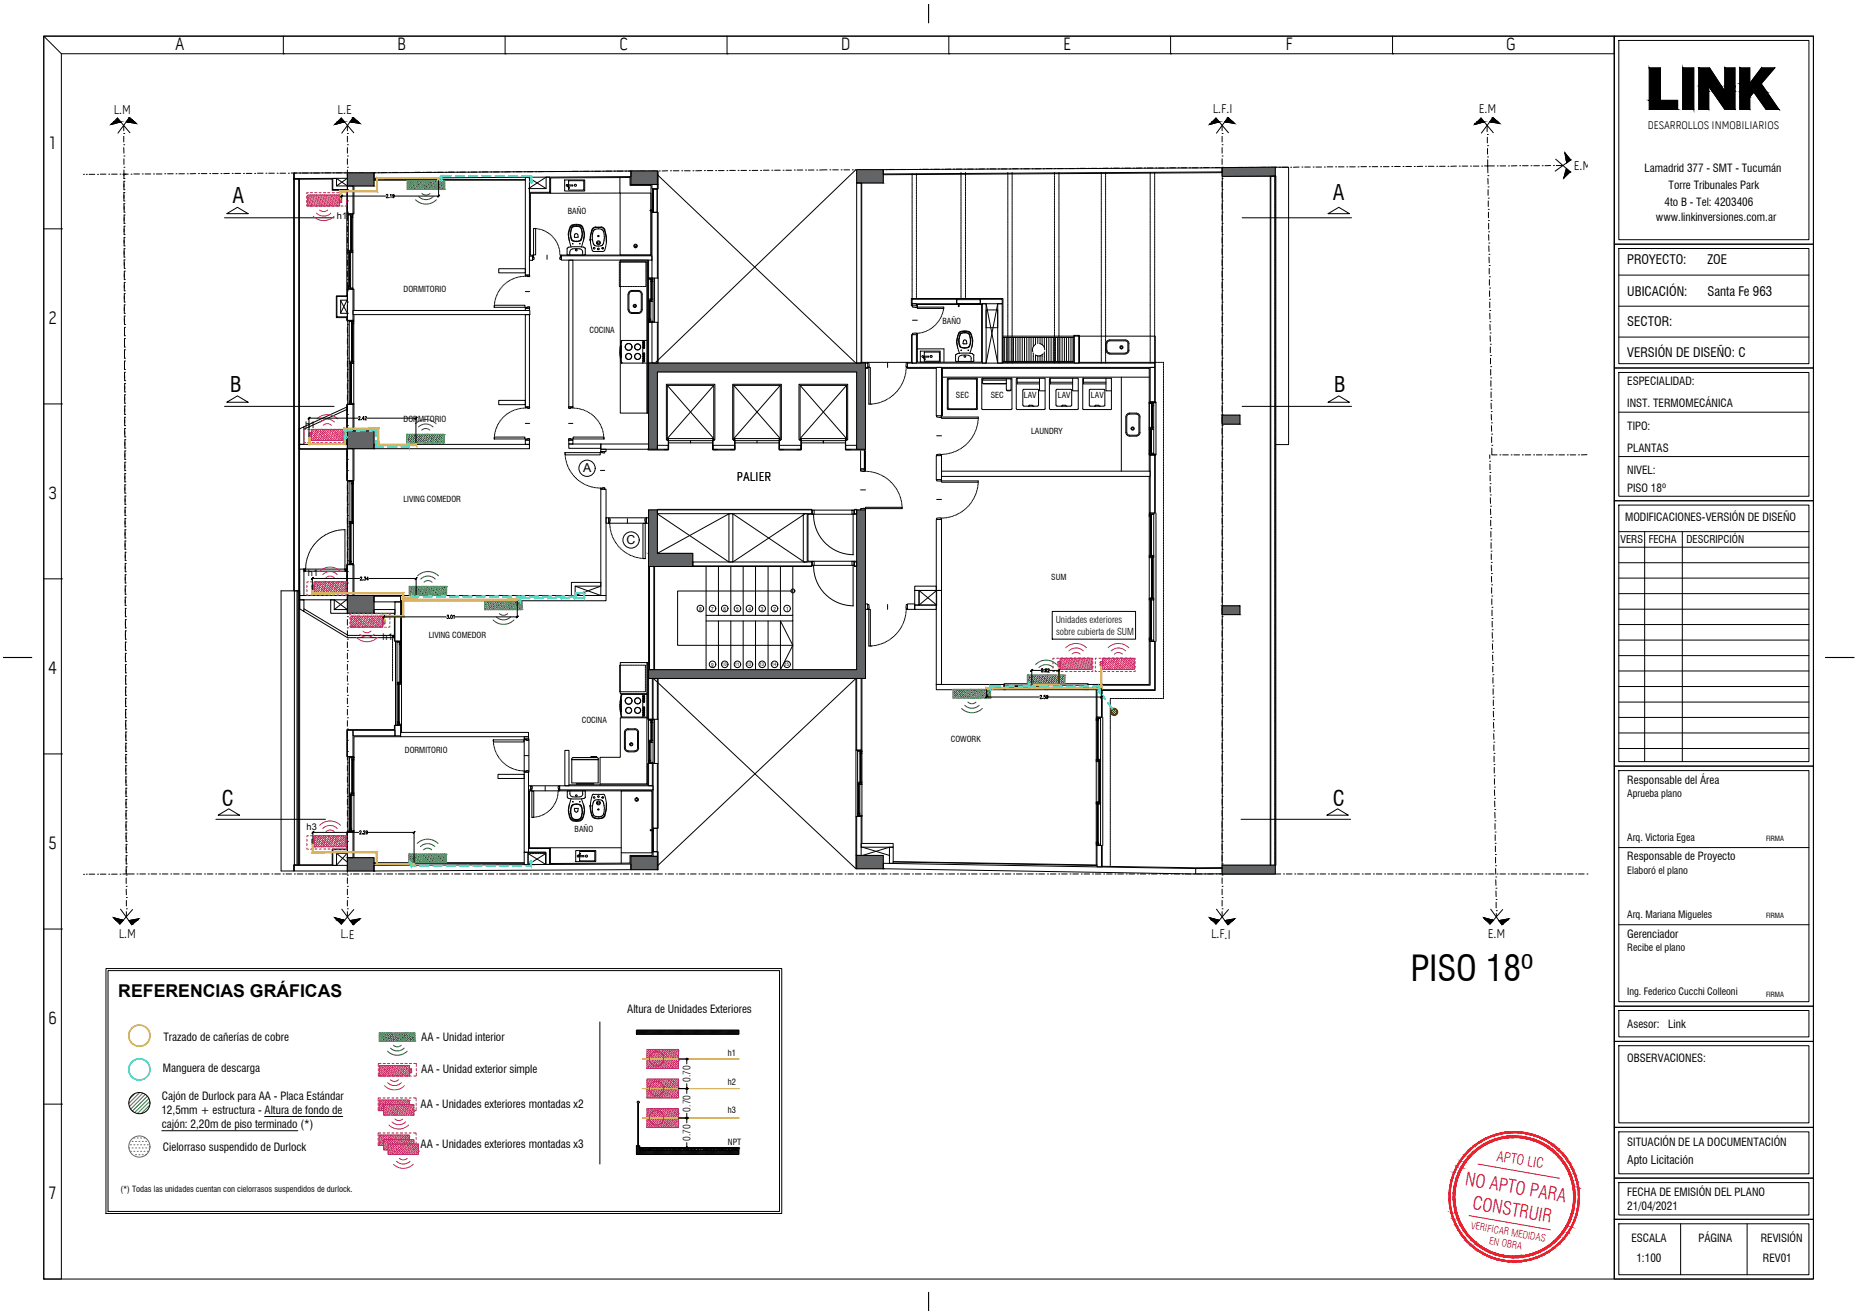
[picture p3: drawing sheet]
<svg xmlns="http://www.w3.org/2000/svg" width="420mm" height="297mm" viewBox="0 0 420 297" stroke-linecap="round" stroke-linejoin="round" font-family="sans-serif">
<defs><g id="words">
<text font-size="8" x="318.9" y="221.7">PISO 18º</text>
<g font-size="4.8">
<text x="52.6" y="45.9">A</text>
<text x="301.3" y="45.2">A</text>
<text x="52" y="88.7">B</text>
<text x="301.6" y="88.7">B</text>
<text x="50.2" y="182.1">C</text>
<text x="301.2" y="182.1">C</text>
</g>
<g font-size="4.2" fill="#ed1f24">
<text x="331" y="267.9" transform="rotate(10 331 267.9)">NO APTO PARA</text>
<text x="332.6" y="273.3" transform="rotate(10 332.6 273.3)">CONSTRUIR</text>
</g>
<g font-size="4.1">
<text x="39.6" y="11.3">A</text>
<text x="89.8" y="11.3">B</text>
<text x="140" y="11.3">C</text>
<text x="190" y="11.3">D</text>
<text x="240.3" y="11.3">E</text>
<text x="290.5" y="11.3">F</text>
<text x="340.4" y="11.3">G</text>
<text x="11.1" y="33.6">1</text>
<text x="11" y="73.2">2</text>
<text x="10.9" y="112.8">3</text>
<text x="11" y="152.3">4</text>
<text x="10.9" y="191.9">5</text>
<text x="10.9" y="231.5">6</text>
<text x="11.1" y="271.1">7</text>
</g>
<text font-size="4" x="26.7" y="225.3">REFERENCIAS GRÁFICAS</text>
<text font-size="3.2" fill="#ed1f24" x="338.2" y="262.3" transform="rotate(10 338.2 262.3)">APTO LIC</text>
<g font-size="2.9">
<text x="25.7" y="25.8">L.M</text>
<text x="76.3" y="25.8">L.E</text>
<text x="274.1" y="25.5" transform="rotate(1 274.1 25.5)">L.F.I</text>
<text x="334.2" y="25.5" transform="rotate(1 334.2 25.5)">E.M</text>
<text x="355.7" y="38.4" transform="rotate(1 355.7 38.4)">E.M</text>
<text x="367.8" y="59.8">PROYECTO:</text>
<text x="385.9" y="59.8">ZOE</text>
<text x="367.8" y="66.8">UBICACIÓN:</text>
<text x="385.9" y="66.8">Santa Fe 963</text>
<text x="367.8" y="73.8">SECTOR:</text>
<text x="367.8" y="80.8">VERSIÓN DE DISEÑO: C</text>
<text x="166.6" y="108.7">PALIER</text>
<text x="26.8" y="212.1" transform="rotate(1 26.8 212.1)">L.M</text>
<text x="76.9" y="212.1" transform="rotate(1 76.9 212.1)">L.E</text>
<text x="273.7" y="212.1" transform="rotate(1 273.7 212.1)">L.F.I</text>
<text x="336.3" y="212.1" transform="rotate(1 336.3 212.1)">E.M</text>
</g>
<g font-size="2.8">
<text x="131.8" y="106.8">A</text>
<text x="141.6" y="123">C</text>
</g>
<text font-size="2.7" x="367.8" y="263.2">Apto Licitación</text>
<g font-size="2.5">
<text x="372.4" y="29.1">DESARROLLOS INMOBILIARIOS</text>
<text x="371.7" y="38.8">Lamadrid 377 - SMT - Tucumán</text>
<text x="376.2" y="46.5">4to B - Tel: 4203406</text>
<text x="377.1" y="42.6">Torre Tribunales Park</text>
<text x="374.3" y="50">www.linkinversiones.com.ar</text>
<text x="367.8" y="87.1">ESPECIALIDAD:</text>
<text x="367.8" y="92.1">INST. TERMOMECÁNICA</text>
<text x="367.8" y="97.1">TIPO:</text>
<text x="367.8" y="107.1">NIVEL:</text>
<text x="367.8" y="102.1">PLANTAS</text>
<text x="367.8" y="111.1">PISO 18º</text>
<text x="367.3" y="117.8">MODIFICACIONES-VERSIÓN DE DISEÑO</text>
<text x="367.8" y="177.1">Responsable del Área</text>
<text x="367.8" y="194.5">Responsable de Proyecto</text>
<text x="367.8" y="212">Gerenciador</text>
<text x="141.8" y="228.9">Altura de Unidades Exteriores</text>
<text x="367.8" y="232.4">Asesor:</text>
<text x="377" y="232.4">Link</text>
<text x="36.9" y="235.2">Trazado de cañerías de cobre</text>
<text x="95.2" y="235.4">AA - Unidad interior</text>
<text x="36.8" y="242.4">Manguera de descarga</text>
<text x="95.2" y="242.7">AA - Unidad exterior simple</text>
<text x="367.8" y="240">OBSERVACIONES:</text>
<text x="36.5" y="251.8">12,5mm + estructura - Altura de fondo de</text>
<text x="36.6" y="248.6">Cajón de Durlock para AA - Placa Estándar</text>
<text x="95.1" y="250.6">AA - Unidades exteriores montadas x2</text>
<text x="36.6" y="255">cajón: 2,20m de piso terminado (*)</text>
<text x="36.8" y="260.3">Cielorraso suspendido de Durlock</text>
<text x="95.1" y="259.5">AA - Unidades exteriores montadas x3</text>
<text x="367.8" y="259.1">SITUACIÓN DE LA DOCUMENTACIÓN</text>
<text x="367.8" y="270.3">FECHA DE EMISIÓN DEL PLANO</text>
<text x="367.8" y="273.5">21/04/2021</text>
<text x="368.7" y="280.8">ESCALA</text>
<text x="383.9" y="280.8">PÁGINA</text>
<text x="398" y="280.8">REVISIÓN</text>
<text x="369.9" y="285.4">1:100</text>
<text x="398.4" y="285.4">REV01</text>
</g>
<g font-size="2.4">
<text x="366.3" y="122.8">VERS</text>
<text x="372.6" y="122.8">FECHA</text>
<text x="381.2" y="122.8">DESCRIPCIÓN</text>
</g>
<g font-size="2.3">
<text x="367.8" y="180.2">Aprueba plano</text>
<text x="367.8" y="190">Arq. Victoria Egea</text>
<text x="367.8" y="197.6">Elaboró el plano</text>
<text x="367.8" y="207.4">Arq. Mariana Migueles</text>
<text x="367.8" y="215">Recibe el plano</text>
<text x="367.8" y="224.9">Ing. Federico Cucchi Colleoni</text>
<text x="156.1" y="244.6" transform="rotate(-90 156.1 244.6)">0.70</text>
<text x="156.1" y="251.3" transform="rotate(-90 156.1 251.3)">0.70</text>
<text x="156.1" y="258" transform="rotate(-90 156.1 258)">0.70</text>
</g>
<g font-size="2.3" fill="#ed1f24">
<text x="332.3" y="277.7" transform="rotate(10 332.3 277.7)">VERIFICAR MEDIDAS</text>
<text x="336.5" y="281.3" transform="rotate(10 336.5 281.3)">EN OBRA</text>
</g>
<g font-size="2.1">
<text x="76.1" y="49.5">h1</text>
<text x="68.9" y="96.8">h1</text>
<text x="69.6" y="130.3">h1</text>
<text x="238.6" y="140.9">Unidades exteriores</text>
<text x="238.7" y="143.5">sobre cubierta de SUM</text>
<text x="86.5" y="144.7">h1</text>
<text x="69.3" y="187.7">h3</text>
</g>
<g font-size="1.9">
<text x="128.3" y="48.5">BAÑO</text>
<text x="91.2" y="66">DORMITORIO</text>
<text x="133.2" y="75.4">COCINA</text>
<text x="213" y="73.3">BAÑO</text>
<text x="216.1" y="90">SEC</text>
<text x="223.9" y="90">SEC</text>
<text x="231.4" y="89.9">LAV</text>
<text x="239.1" y="89.9">LAV</text>
<text x="246.6" y="89.9">LAV</text>
<text x="91.2" y="95.3">DORMITORIO</text>
<text x="233" y="98.1">LAUNDRY</text>
<text x="91.2" y="113.6">LIVING COMEDOR</text>
<text x="237.6" y="131.2">SUM</text>
<text x="96.9" y="144.2">LIVING COMEDOR</text>
<text x="131.5" y="163.4">COCINA</text>
<text x="214.9" y="167.8">COWORK</text>
<text x="91.5" y="170.2">DORMITORIO</text>
<text x="129.9" y="188">BAÑO</text>
<text x="164.5" y="238.6">h1</text>
<text x="164.5" y="245.4">h2</text>
<text x="164.5" y="251.6">h3</text>
<text x="164.5" y="258.8">NPT</text>
<text x="27.2" y="269.4">(*) Todas las unidades cuentan con cielorrasos suspendidos de durlock.</text>
</g>
<g font-size="1.6">
<text x="399.2" y="190">FIRMA</text>
<text x="399.2" y="207.4">FIRMA</text>
<text x="399.2" y="225.3">FIRMA</text>
</g>
<g font-size="1.2">
<text x="158" y="138.1">8</text>
<text x="160.8" y="138.1">7</text>
<text x="163.5" y="138.1">6</text>
<text x="166.4" y="138.1">5</text>
<text x="169.1" y="138.1">4</text>
<text x="172" y="138.1">3</text>
<text x="174.8" y="138.1">2</text>
<text x="177.7" y="138.1">1</text>
<text x="160.8" y="150.7">9</text>
</g>
<g font-size="1.1">
<text x="163.2" y="150.6">10</text>
<text x="166.1" y="150.6">11</text>
<text x="168.8" y="150.6">12</text>
<text x="171.6" y="150.6">13</text>
<text x="174.4" y="150.6">14</text>
<text x="177.3" y="150.6">15</text>
</g>
</g></defs>
<!-- layer: 9-ZOE-C-ARQ-AL-REV 05|A-GLAZ -->
<g fill="none" stroke="#000" stroke-width=".23">
<path d="M147.4 47.5h-.4v.2h.4M147.6 42.8v.3v-.2M147.6 47.4l-.2 .1 .2 .3M147.6 42.9h.1M147.6 42.8v.1M147.6 42.8h-.1M147.6 42.9v4.9v-4.7M147.6 47.7h.1M147.6 42.7h.9v5.3h-.9zM216.2 67.7h5.4v1h-5.4zM216.5 68.7l.3 .2M216.6 68.9v.4h.2v-.4"/>
<path d="M216.6 68.7h.1M216.8 68.7v.2M221.2 68.7h-4.8h4.9M221.3 68.7h-.1h.3M221.4 68.7v.1M147.4 187.6h-.4v.2h.4M147.4 187.8h.2M147.6 187.5h-.2v.3M147.6 192.3l-.1 .1M147.6 192.3v-.1v.3M147.6 192.2v-4.7v4.8M147.6 192.3v.1"/>
<path d="M147.6 187.6h.1M147.6 187.2h.9v5.3h-.9z"/>
</g>
<!-- layer: 9-ZOE-C-ARQ-AL-REV 05|ZOE- Huecos -->
<g fill="none" stroke="#000" stroke-width=".23">
<path d="M147.7 38.7l45.7 43.4M193.4 38.4l-45.2 43.5M76.1 40.3l2.4 1.7M78.5 40.3l-2.4 1.7M119.3 40l4.1 2.6M123.4 40l-3.9 2.6M76.9 67.9l1.6 2.9M78.4 67.9l-1.5 2.9M222.9 68.7l2.6 13.4M225.5 68.7l-2.6 13.4M148.6 116.2l16.1 10.8M164.7 116.2l-16.1 8.9"/>
<path d="M165.6 116.2l16.3 11M181.9 116.2l-16.3 10.8M75.6 135.6l2.9 2.2M78.5 135.4l-3 2.4M130 132.5l5.8 2.1M135.8 132.5l-5.8 2.1M207.7 133.5l4 3.3M211.7 133.5l-4 3.3M147.7 153.4l45.7 43M193.4 153.4l-45.7 43.2M76 192.9l2.5 2M78.5 192.9l-2.5 2.7"/>
<path d="M119.4 193l3.9 2.4M123.3 193l-3.9 2.5M194.9 191.5l6.1 1.9M201 191.5l-6.1 1.9"/>
</g>
<!-- layer: 9-ZOE-C-ARQ-AL-REV 05|TRAZO PUNTO -->
<g fill="none" stroke="#000" stroke-width=".23">
<path d="M18.9 39.4h.1M19.5 39.4h.1M20.1 39.4h1.3M22 39.4h.1M22.7 39.4h1.2M24.6 39.4h.1M25.2 39.4h1.3M27.1 39.4h.1M27.8 39.4h.7M28 32.7h.1M28 30.2h.1M28 33.4v1.2"/>
<path d="M28 28.4v1.1M28 30.8v1.3M28 37.8h.1M28 35.3h.1M28 35.9v1.3M28 38.4v1.3M29 39.4h-1v.9M29.6 39.4h.1M30.3 39.3h1.2M32.2 39.3h.1M32.8 39.3h1.3M34.7 39.3h.1"/>
<path d="M35.3 39.3h1.3M37.2 39.3h.1M37.9 39.3h1.2M39.8 39.3h.1M40.4 39.3h1.3M42.3 39.3h.1M44.2 39.2l-1.2 .1M44.9 39.2h.1M45.5 39.2h1.3M47.4 39.2h.1M48 39.2h1.3M49.9 39.2h.1"/>
<path d="M51.8 39.2h-1.2M52.5 39.2h.1M53.1 39.2h1.3M55 39.2h.1M55.7 39.2h1.2M57.6 39.2h.1M58.2 39.2h1.3M60.1 39.2h.1M60.7 39.2h1.3M62.6 39.2h.1M63.3 39.2h1.2M65.2 39.2h.1"/>
<path d="M65.8 39.1h1.3M67.7 39.1h.1M68.4 39.1h1.2M70.3 39.1h.1M70.9 39.1h1.3M72.8 39.1h.1M73.4 39.1h1.3M75.3 39.1h.1M76 39.1h1.2M77.9 39.1h.1M78.5 37.8h.1M78.5 35.3h.1"/>
<path d="M78.5 32.7h.1M78.5 30.2h.1M78.5 28.4v1.1M78.5 30.8v1.3M78.5 33.4v1.2M78.5 35.9v1.3M78.5 38.4v1.3M79.8 39l-1.3 .1M80.4 39h.1M81.1 39h1.2M83 39h.1M83.6 39h1.3"/>
<path d="M85.5 39h.1M87.4 39h-1.3M88 39h.1M88.7 39h1.2M90.6 39h.1M91.2 39h1.3M93.1 39h.1M93.8 38.9h1.2M95.7 38.9h.1M96.3 38.9h1.3M98.2 38.9h.1M98.8 38.9h1.3"/>
<path d="M100.7 38.9h.1M101.4 38.9h1.2M103.3 38.9h.1M103.9 38.9h1.3M105.8 38.9h.1M106.5 38.9h1.2M108.4 38.9h.1M109 38.9h1.3M110.9 38.9h.1M111.5 38.9h1.3M113.4 38.9h.1M115.3 38.8l-1.2 .1"/>
<path d="M116 38.8h.1M116.6 38.8h1.3M118.5 38.8h.1M119.2 38.8h1.2M121.1 38.8h.1M123 38.8h-1.3M123.6 38.8h.1M124.2 38.8h1.3M126.1 38.8h.1M126.8 38.8h1.2M128.7 38.8h.1M129.3 38.7h1.3"/>
<path d="M131.2 38.7h.1M131.9 38.7h1.2M133.8 38.7h.1M134.4 38.7h1.3M136.3 38.7h.1M136.9 38.7h1.3M138.8 38.7h.1M139.5 38.7h1.2M141.4 38.7h.1M142 38.7h1.3M143.9 38.7h.1M144.6 38.7h1.2"/>
<path d="M146.5 38.7h.1M147.1 38.7h1.3M149 38.7h.1M150.9 38.6l-1.3 .1M151.5 38.6h.1M152.2 38.6h1.2M154.1 38.6h.1M154.7 38.6h1.3M156.6 38.6h.1M158.6 38.6h-1.3M159.2 38.6h.1M159.8 38.6h1.3"/>
<path d="M161.7 38.6h.1M162.4 38.6h1.2M164.3 38.6h.1M164.9 38.5h1.3M166.8 38.5h.1M167.5 38.5h1.2M169.4 38.5h.1M170 38.5h1.3M171.9 38.5h.1M172.5 38.5h1.3M174.4 38.5h.1M175.1 38.5h1.2"/>
<path d="M177 38.5h.1M177.6 38.5h1.3M179.5 38.4h.1M180.2 38.4h1.2M182.1 38.4h.1M182.7 38.4h1.3M184.6 38.4h.1M186.9 38.4h-1.7M187.6 38.4h.1M188.2 38.4h1.3M190.1 38.4h.1M190.7 38.4h1.3"/>
<path d="M192.6 38.4h.1M193.3 38.4h1.2M195.2 38.4h.1M195.8 38.4h1.3M197.7 38.4h.1M198.4 38.4h1.2M200.3 38.4h.1M200.9 38.3h1.3M202.8 38.3h.1M203.4 38.3h1.3M205.3 38.3h.1M206 38.3h1.2"/>
<path d="M207.9 38.3h.1M208.5 38.3h1.3M210.4 38.3h.1M211.1 38.3h1.2M213 38.3h.1M214.9 38.2l-1.3 .1M215.5 38.2h.1M216.1 38.2h1.3M218 38.2h.1M218.7 38.2h1.2M220.6 38.2h.1M222.5 38.2h-1.3"/>
<path d="M223.1 38.2h.1M223.8 38.2h1.2M225.7 38.2h.1M226.3 38.2h1.3M228.2 38.2h.1M228.8 38.1h1.3M230.7 38.1h.1M231.4 38.1h1.2M233.3 38.1h.1M233.9 38.1h1.3M235.8 38.1h.1M236.5 38.1h1.2"/>
<path d="M238.4 38.1h.1M239 38.1h1.3M240.9 38.1h.1M241.5 38.1h1.3M243.4 38.1h.1M244.1 38.1h1.2M246 38.1h.1M246.6 38.1h1.3M248.5 38.1h.1M250.4 38l-1.2 .1M251.1 38h.1M251.7 38h1.3"/>
<path d="M253.6 38h.1M254.2 38h1.3M256.1 38h.1M258 38h-1.2M258.7 38h.1M259.3 38h1.3M261.2 38h.1M261.9 38h1.2M263.8 38h.1M264.4 37.9h1.3M266.3 37.9h.1M266.9 37.9h1.3"/>
<path d="M268.8 37.9h.1M269.5 37.9h1.2M271.4 37.9h.1M272 37.9h1.3M273.9 37.9h.1M274.6 37.9h1.2M276.2 30.2h.1M276.2 32.7h.1M276.2 35.3h.1M276.2 37.8h.1M276.2 28.4v1.1M276.2 30.8v1.3"/>
<path d="M276.2 33.4v1.2M276.2 35.9v1.3M276.2 38.4v1.3M276.5 37.9h.1M277.1 37.9h1.3M279 37.8h.1M279.6 37.8h1.3M281.5 37.8h.1M282.2 37.8h1.2M284.1 37.8h.1M286 37.8h-1.3M286.6 37.8h.1"/>
<path d="M287.3 37.8h1.2M289.2 37.8h.1M289.8 37.8h1.3M291.7 37.8h.1M293.6 37.8h-1.3M294.2 37.8h.1M294.9 37.8h1.2M296.8 37.8h.1M297.4 37.8h1.3M299.3 37.8h.1M300 37.7h1.2M301.9 37.7h.1"/>
<path d="M302.5 37.7h1.3M304.4 37.7h.1M305 37.7h1.3M306.9 37.7h.1M307.6 37.7h1.2M309.5 37.7h.1M310.1 37.7h1.3M312 37.7h.1M312.7 37.7h1.2M314.6 37.6h.1M315.2 37.6h1.3M317.1 37.6h.1"/>
<path d="M317.7 37.6h1.3M319.6 37.6h.1M321.5 37.6h-1.2M322.2 37.6h.1M322.8 37.6h1.3M324.7 37.6h.1M325.4 37.6h1.2M327.3 37.6h.1M329.2 37.5l-1.3 .1M329.8 37.5h.1M330.4 37.5h1.3M332.3 37.5h.1"/>
<path d="M333 37.5h1.2M334.9 37.5h.1M335.5 37.5h.7l.1 1.6M336.1 28.4v1.4M336.2 30.4h.1M336.2 31v1.3M336.2 32.9h.1M336.2 35.5h.1M336.2 33.6v1.2M336.2 36.1v1.4h1.6M336.3 39.7h.1M338.4 37.5h.1"/>
<path d="M339 37.5h1.3M340.9 37.5h.1M342.8 37.5h-1.2M343.5 37.5h.1M344.1 37.5h1.3M346 37.5h.1M346.7 37.5h1.2M348.6 37.5h.1M350.5 37.4l-1.3 .1M351.1 37.4h.1M351.7 37.4h1.6M28 41h.1"/>
<path d="M28 43.5h.1M28 46.1h.1M28 45.4h.1M28 42.9h.1M28 40.3h.1M28 41v1.9M28 43.5v1.9M28 46.1l.1 1.2M28.1 48.6h.1M28.1 51.1h.1M28.1 53.7h.1M28.1 56.2h.1"/>
<path d="M28.1 58.8h.1M28.1 58.1h.1M28.1 55.6h.1M28.1 53h.1M28.1 50.5h.1M28.1 48h.1M28.1 46.7v1.3M28.1 48.6v1.9M28.1 51.1v1.9M28.1 53.7v1.9M28.1 56.2v1.9M28.1 58.8v1.2"/>
<path d="M28.1 59.4v1.3M78.5 58.1h.1M78.5 55.6h.1M78.5 53h.1M78.5 50.5h.1M78.5 48h.1M78.5 45.4h.1M78.5 42.9h.1M78.5 40.3h.1M78.5 41v1.2M78.5 43.5v1.3M78.5 46.1v1.2"/>
<path d="M78.5 48.6v1.3M78.5 51.1v1.3M78.5 53.7v1.2M78.5 56.2v1.3M78.5 58.8v1.2M276.2 40.3h.1M276.2 42.9h.1M276.2 45.4h.1M276.2 48h.1M276.2 50.5h.1M276.2 53h.1M276.2 55.6h.1"/>
<path d="M276.2 58.1h.1M276.2 41v1.2M276.2 43.5v1.3M276.2 46.1v1.2M276.2 48.6v1.3M276.2 51.1v1.3M276.2 53.7v1.2M276.2 56.2v1.3M276.2 58.8v1.2M336.3 40.3v1.3M336.3 42.2h.1M336.3 42.9v1.3"/>
<path d="M336.4 47.3h.1M336.4 44.8h.1M336.4 45.4v1.3M336.4 49.9h.1M336.4 48v1.2M336.5 52.4h.1M336.5 53v1.3M336.5 50.5v1.3M336.5 54.9h.1M336.5 55.6v1.3M336.5 57.5h.1M336.5 58.1l.1 1.3"/>
<path d="M28.1 61.3h.1M28.1 63.8h.1M28.1 66.4h.1M28.1 68.9h.1M28.1 71.5h.1M28.1 70.8h.1M28.1 68.3h.1M28.1 65.7h.1M28.1 63.2h.1M28.1 60.7h.1M28.1 61.3v1.9M28.1 63.8v1.9"/>
<path d="M28.1 66.4v1.9M28.1 68.9v1.9M28.1 71.5v1.9M28.1 74h.1M28.1 76.5h.1M28.1 79.1h.1M28.1 78.4h.1M28.1 75.9h.1M28.1 73.4h.1M28.1 74v1.9M28.1 76.5v1.9M28.1 79.1v1.9"/>
<path d="M78.5 78.4h.1M78.5 75.9h.1M78.5 73.4h.1M78.5 70.8h.1M78.5 68.3h.1M78.5 65.7h.1M78.5 63.2h.1M78.5 60.7h.1M78.5 61.3v1.3M78.5 63.8v1.3M78.5 66.4v1.2M78.5 68.9v1.3"/>
<path d="M78.5 71.5v1.2M78.5 74v1.3M78.5 76.5v1.3M78.5 79.1v1.2M276.2 60.7h.1M276.2 63.2h.1M276.2 65.7h.1M276.2 68.3h.1M276.2 70.8h.1M276.2 73.4h.1M276.2 75.9h.1M276.2 78.4h.1"/>
<path d="M276.2 61.3v1.3M276.2 63.8v1.3M276.2 66.4v1.2M276.2 68.9v1.3M276.2 71.5v1.2M276.2 74v1.3M276.2 76.5v1.3M276.2 79.1v1.2M336.6 60h.1M336.6 60.7v1.2M336.6 62.6h.1M336.6 63.2v1.3"/>
<path d="M336.7 67.6h.1M336.7 65.1h.1M336.7 65.7v1.3M336.7 70.2h.1M336.7 70.8v1.3M336.7 68.3v1.3M336.7 72.7h.1M336.7 73.4l.1 1.2M336.8 75.3h.1M336.8 75.9v1.3M336.8 77.8h.1M336.8 78.4v1.3"/>
<path d="M28.1 81.6h.1M28.1 84.2h.1M28.1 83.5h.1M28.1 81h.1M28.1 81.6v1.9M28.1 84.8l.1 1.3M28.1 84.2l.1 1.2M28.2 86.7h.1M28.2 89.2h.1M28.2 91.8h.1M28.2 94.3h.1M28.2 96.9h.1"/>
<path d="M28.2 96.2h.1M28.2 93.7h.1M28.2 91.1h.1M28.2 88.6h.1M28.2 86.1h.1M28.2 86.7v1.9M28.2 89.2v1.9M28.2 91.8v1.9M28.2 94.3v1.9M28.2 96.9v1.2M28.2 97.5v1.3M28.2 99.4h.1"/>
<path d="M28.2 98.8h.1M28.2 99.4v1.9M78.5 98.8h.1M78.5 96.2h.1M78.5 93.7h.1M78.5 91.1h.1M78.5 88.6h.1M78.5 86.1h.1M78.5 83.5h.1M78.5 81h.1M78.5 81.6v1.3M78.5 84.2v1.2"/>
<path d="M78.5 86.7v1.3M78.5 89.2v1.3M78.5 91.8v1.2M78.5 94.3v1.3M78.5 96.9v1.2M78.5 99.4v1.3M276.2 81h.1M276.2 83.5h.1M276.2 86.1h.1M276.2 88.6h.1M276.2 91.1h.1M276.2 93.7h.1"/>
<path d="M276.2 96.2h.1M276.2 98.8h.1M276.2 81.6v1.3M276.2 84.2v1.2M276.2 86.7v1.3M276.2 89.2v1.3M276.2 91.8v1.2M276.2 94.3v1.3M276.2 96.9v1.2M276.2 99.4v1.3M336.9 80.3h.1M336.9 81v1.3"/>
<path d="M336.9 85.4h.1M336.9 82.9h.1M336.9 83.5v1.3M337 88h.1M337 86.1v1.2M337 90.5h.1M337 91.1v1.3M337 88.6v1.3M337 93h.1M337 93.7l.1 1.3M337.1 95.6h.1M337.1 96.2v1.3"/>
<path d="M337.1 98.1h.1M337.1 98.8v1.2M28.2 101.9h.1M28.2 104.5h.1M28.2 107.1h.1M28.2 109.6h.1M28.2 108.9h.1M28.2 106.4h.1M28.2 103.8h.1M28.2 101.3h.1M28.2 101.9v1.9M28.2 104.5v1.9"/>
<path d="M28.2 107v2M28.2 109.6v1.9M28.3 112.1h.1M28.3 114.7h.1M28.3 117.2h.1M28.3 119.8h.1M28.3 119.1h.1M28.3 116.5h.1M28.3 114h.1M28.3 111.5h.1M28.3 112.1v1.9M28.3 114.6v2"/>
<path d="M28.3 117.2v1.9M28.3 119.7v2M78.5 119.1h.1M78.5 116.5h.1M78.5 114h.1M78.5 111.5h.1M78.5 108.9h.1M78.5 106.4h.1M78.5 103.8h.1M78.5 101.3h.1M78.5 101.9v1.3M78.5 104.5v1.2"/>
<path d="M78.5 107v1.3M78.5 109.6v1.2M78.5 112.1v1.3M78.5 114.6v1.3M78.5 117.2v1.2M78.5 119.7v1.3M276.2 101.3h.1M276.2 103.8h.1M276.2 106.4h.1M276.2 108.9h.1M276.2 111.5h.1M276.2 114h.1"/>
<path d="M276.2 116.5h.1M276.2 119.1h.1M276.2 101.9v1.3M276.2 104.5v1.2M276.2 107v1.3M276.2 109.6v1.2M276.2 112.1v1.3M276.2 114.6v1.3M276.2 117.2v1.2M276.2 119.7v1.3M336.7 104.3h.1M336.7 102.8v.8"/>
<path d="M336.7 106.8h.1M336.7 104.9v1.3M336.8 109.3h.1M336.8 107.4v1.3M336.8 110v1.3M336.8 111.9h.1M336.8 112.5l.1 1.3M336.9 114.4h.1M336.9 115.1v1.2M336.9 117h.1M336.9 117.6v1.3M337 119.5h.1"/>
<path d="M337.2 101.3v1.5h1.2M337.2 100.7h.1M339 102.8h.1M339.6 102.8h1.3M341.5 102.8h.1M342.2 102.8h1.2M344.1 102.8h.1M344.7 102.8h1.3M346.6 102.8h.1M347.2 102.8h1.3M349.2 102.8h.1M349.8 102.8h1.3"/>
<path d="M351.7 102.8h.1M352.3 102.8h1.3M354.2 102.8h.1M354.9 102.8h1.2M356.8 102.8h.1M358.7 102.8h-1.3M28.3 122.3h.1M28.3 124.2h.1M28.3 121.6h.1M28.3 122.3v1.9M28.3 124.8h.1M28.3 127.4h.1"/>
<path d="M28.3 129.9h.1M28.3 132.5h.1M28.3 135h.1M28.3 137.5h.1M28.3 136.9h.1M28.3 134.3h.1M28.3 131.8h.1M28.3 129.2h.1M28.3 126.7h.1M28.3 124.8v1.9M28.3 127.3v2M28.3 129.9v1.9"/>
<path d="M28.3 132.4v2M28.3 135v1.9M28.3 139.4h.1M28.3 137.5v1.9M78.5 139.4h.1M78.5 136.9h.1M78.5 134.3h.1M78.5 131.8h.1M78.5 129.2h.1M78.5 126.7h.1M78.5 124.2h.1M78.5 121.6h.1"/>
<path d="M78.5 122.3v1.2M78.5 124.8v1.3M78.5 127.3v1.3M78.5 129.9v1.2M78.5 132.4v1.3M78.5 135v1.2M78.5 137.5v1.3M276.2 121.6h.1M276.2 124.2h.1M276.2 126.7h.1M276.2 129.2h.1M276.2 131.8h.1"/>
<path d="M276.2 134.3h.1M276.2 136.9h.1M276.2 139.4h.1M276.2 122.3v1.2M276.2 124.8v1.3M276.2 127.3v1.3M276.2 129.9v1.2M276.2 132.4v1.3M276.2 135v1.2M276.2 137.5v1.3M337 122h.1M337 120.1v1.3"/>
<path d="M337 124.6h.1M337 122.7v1.3M337 127.1h.1M337 125.2v1.3M337 127.8l.1 1.2M337.1 129.7h.1M337.1 130.3v1.3M337.1 132.2h.1M337.1 132.8v1.3M337.2 134.7h.1M337.2 135.4v1.3M337.2 137.3h.1"/>
<path d="M337.2 139.8h.1M337.2 137.9v1.3M28.3 140.1h.1M28.3 142.6h.1M28.3 145.2h.1M28.3 147.7h.1M28.3 150.2h.1M28.3 149.6h.1M28.3 147h.1M28.3 144.5h.1M28.3 141.9h.1M28.3 140v2"/>
<path d="M28.3 142.6v1.9M28.3 145.1v2M28.3 147.7v1.9M28.3 150.2l.1 1.3M28.4 152.8h.1M28.4 155.3h.1M28.4 157.9h.1M28.4 159.7h.1M28.4 157.2h.1M28.4 154.6h.1M28.4 152.1h.1M28.4 150.9v1.2"/>
<path d="M28.4 152.7v2M28.4 155.3v1.9M28.4 157.8v2M78.5 159.7h.1M78.5 157.2h.1M78.5 154.6h.1M78.5 152.1h.1M78.5 149.6h.1M78.5 147h.1M78.5 144.5h.1M78.5 141.9h.1M78.5 140v1.3"/>
<path d="M78.5 142.6v1.2M78.5 145.1v1.3M78.5 147.7v1.2M78.5 150.2v1.3M78.5 152.7v1.3M78.5 155.3v1.2M78.5 157.8v1.3M276.2 141.9h.1M276.2 144.5h.1M276.2 147h.1M276.2 149.6h.1M276.2 152.1h.1"/>
<path d="M276.2 154.6h.1M276.2 157.2h.1M276.2 159.7h.1M276.2 140v1.3M276.2 142.6v1.2M276.2 145.1v1.3M276.2 147.7v1.2M276.2 150.2v1.3M276.2 152.7v1.3M276.2 155.3v1.2M276.2 157.8v1.3M337.3 142.4h.1"/>
<path d="M337.3 140.5v1.2M337.3 143v1.3M337.3 144.9h.1M337.3 145.5v1.3M337.3 147.4h.1M337.3 148.1l.1 1.3M337.4 150h.1M337.4 150.6v1.3M337.4 152.5h.1M337.4 153.2v1.2M337.5 155.1h.1M337.5 157.6h.1"/>
<path d="M337.5 155.7v1.3M337.5 158.2v1.3M28.4 160.4h.1M28.4 162.9h.1M28.4 162.3h.1M28.4 160.4v1.9M28.4 163.6v1.2M28.4 162.9v1.3M28.4 165.5h.1M28.4 168h.1M28.4 170.6h.1M28.4 173.1h.1"/>
<path d="M28.4 175.6h.1M28.4 175h.1M28.4 172.4h.1M28.4 169.9h.1M28.4 167.3h.1M28.4 164.8h.1M28.4 165.4v2M28.4 168v1.9M28.4 170.5v2M28.4 173.1v1.9M28.4 176.3l.1 1.2M28.4 175.6l.1 1.3"/>
<path d="M28.5 178.2h.1M28.5 177.5h.1M28.5 178.1v2M78.5 177.5h.1M78.5 175h.1M78.5 172.4h.1M78.5 169.9h.1M78.5 167.3h.1M78.5 164.8h.1M78.5 162.3h.1M78.5 160.4v1.2M78.5 162.9v1.3"/>
<path d="M78.5 165.4v1.3M78.5 168v1.2M78.5 170.5v1.3M78.5 173.1v1.2M78.5 175.6v1.3M78.5 178.1v1.3M276.2 162.3h.1M276.2 164.8h.1M276.2 167.3h.1M276.2 169.9h.1M276.2 172.4h.1M276.2 175h.1"/>
<path d="M276.2 177.5h.1M276.2 160.4v1.2M276.2 162.9v1.3M276.2 165.4v1.3M276.2 168v1.2M276.2 170.5v1.3M276.2 173.1v1.2M276.2 175.6v1.3M276.2 178.1v1.3M337.5 160.1h.1M337.5 160.8l.1 1.3M337.6 162.7h.1"/>
<path d="M337.6 163.3v1.3M337.6 165.2h.1M337.6 165.9v1.2M337.6 167.8h.1M337.6 168.4v1.3M337.7 170.3h.1M337.7 172.8h.1M337.7 170.9v1.3M337.7 175.4h.1M337.7 173.5v1.3M337.8 177.9h.1M337.8 176v1.3"/>
<path d="M337.8 178.6v1.2M18.9 197.7h.1M19.5 197.6h.1M20.1 197.6h1.3M22 197.6h.1M22.7 197.6h1.2M24.6 197.6h.1M25.2 197.6h1.3M27.1 197.6h.1M27.8 197.6h.7M28.5 180.7h.1M28.5 183.3h.1"/>
<path d="M28.5 185.8h.1M28.5 188.3h.1M28.5 187.7h.1M28.5 185.1h.1M28.5 182.6h.1M28.5 180h.1M28.5 180.7v1.9M28.5 183.2v2M28.5 185.8v1.9M28.5 189v1.2M28.5 188.3v1.3M28.5 190.9h.1"/>
<path d="M28.5 193.4h.1M28.5 196h.1M28.5 196.6v1h1.8M28.5 197.8h.1M28.5 195.3h.1M28.5 192.7h.1M28.5 190.2h.1M28.5 190.8v2M28.5 193.4v1.9M28.5 195.9v1.3M28.5 198.5v1.2M31 197.6h.1"/>
<path d="M31.6 197.6h1.3M33.5 197.6h.1M34.1 197.6h1.3M36.1 197.6h.1M36.7 197.6h1.3M38.6 197.6h.1M39.2 197.6h1.3M41.1 197.6h.1M41.8 197.6h1.2M43.7 197.6h.1M44.3 197.6h1.3M46.2 197.6h.1"/>
<path d="M46.8 197.6h1.3M48.8 197.6h.1M49.4 197.6h1.3M51.3 197.6h.1M51.9 197.6h1.3M53.8 197.6h.1M54.5 197.6h1.2M56.4 197.6h.1M57 197.6h1.3M58.9 197.6h.1M59.5 197.6h1.3M61.5 197.6h.1"/>
<path d="M62.1 197.6h1.3M64 197.6h.1M64.6 197.6h1.3M66.5 197.6h.1M67.2 197.6h1.2M69.1 197.6h.1M69.7 197.6h1.3M71.6 197.6h.1M72.2 197.6h1.3M74.2 197.6h.1M74.8 197.6h1.3M76.7 197.6h.1"/>
<path d="M77.3 197.6h1.3M78.5 197.8h.1M78.5 195.3h.1M78.5 192.7h.1M78.5 190.2h.1M78.5 187.7h.1M78.5 185.1h.1M78.5 182.6h.1M78.5 180h.1M78.5 180.7v1.2M78.5 183.2v1.3M78.5 185.8v1.2"/>
<path d="M78.5 188.3v1.3M78.5 190.8v1.3M78.5 193.4v1.2M78.5 195.9v1.3M78.5 198.5v1.2M79.2 197.6h.1M79.9 197.6h1.2M81.8 197.6h.1M82.4 197.6h1.3M84.3 197.6h.1M84.9 197.6h1.3M86.9 197.6h.1"/>
<path d="M87.5 197.6h1.3M89.4 197.6h.1M90 197.6h1.3M91.9 197.6h.1M92.6 197.6h1.2M94.5 197.6h.1M95.1 197.6h1.3M97 197.6h.1M97.6 197.6h1.3M99.6 197.6h.1M100.2 197.6h1.3M102.1 197.6h.1"/>
<path d="M102.7 197.6h1.3M104.6 197.6h.1M105.3 197.6h1.2M107.2 197.6h.1M107.8 197.6h1.3M109.7 197.6h.1M110.3 197.6h1.3M112.3 197.6h.1M112.9 197.6h1.3M114.8 197.6h.1M115.4 197.6h1.3M117.3 197.6h.1"/>
<path d="M118 197.6h1.2M119.9 197.6h.1M120.5 197.6h1.3M122.4 197.6h.1M123 197.6h1.3M125 197.6h.1M125.6 197.6h1.3M127.5 197.6h.1M128.1 197.6h1.3M130 197.6h.1M130.7 197.6h1.2M132.6 197.6h.1"/>
<path d="M133.2 197.6h1.3M135.1 197.6h.1M135.7 197.6h1.3M137.7 197.6h.1M138.3 197.6h1.3M140.2 197.6h.1M140.8 197.6h1.3M142.7 197.6h.1M143.4 197.6h1.2M145.3 197.6h.1M145.9 197.6h1.3M147.8 197.6h.1"/>
<path d="M148.4 197.6h1.3M150.4 197.6h.1M151 197.6h1.3M152.9 197.6h.1M153.5 197.6h1.3M155.4 197.6h.1M156.1 197.6h1.2M158 197.6h.1M158.6 197.6h1.3M160.5 197.6h.1M161.1 197.6h1.3M163.1 197.6h.1"/>
<path d="M163.7 197.6h1.3M165.6 197.6h.1M166.2 197.6h1.3M168.1 197.6h.1M168.8 197.6h1.2M170.7 197.6h.1M171.3 197.6h1.3M173.2 197.6h.1M173.8 197.6h1.3M175.8 197.6h.1M176.4 197.6h1.3M178.3 197.6h.1"/>
<path d="M178.9 197.6h1.3M180.8 197.6h.1M181.5 197.6h1.2M183.4 197.6h.1M184 197.6h1.3M185.9 197.6h.1M186.5 197.6h1.3M188.5 197.6h.1M189.1 197.6h1.3M191 197.6h.1M191.6 197.6h1.3M193.5 197.6h.1"/>
<path d="M194.2 197.6h1.2M196.1 197.6h.1M196.7 197.6h1.3M198.6 197.6h.1M199.2 197.6h1.3M201.2 197.6h.1M201.8 197.6h1.3M203.7 197.6h.1M204.3 197.6h1.3M206.2 197.6h.1M206.9 197.6h1.2M208.8 197.6h.1"/>
<path d="M209.4 197.6h1.3M211.3 197.6h.1M211.9 197.6h1.3M213.9 197.6h.1M214.5 197.6h1.3M216.4 197.6h.1M217 197.6h1.3M218.9 197.6h.1M219.6 197.6h1.2M221.5 197.6h.1M222.1 197.6h1.3M224 197.6h.1"/>
<path d="M224.6 197.6h1.3M226.6 197.6h.1M227.2 197.6h1.3M229.1 197.6h.1M229.7 197.6h1.3M231.6 197.6h.1M232.3 197.6h1.2M234.2 197.6h.1M234.8 197.6h1.3M236.8 197.6h.1M237.4 197.6h1.3M239.3 197.6h.1"/>
<path d="M239.9 197.6h1.3M241.8 197.6h.1M242.5 197.6h1.2M244.4 197.6h.1M245 197.6h1.3M246.9 197.6h.1M247.6 197.6h1.2M249.5 197.6h.1M250.1 197.6h1.3M252 197.6h.1M252.6 197.6h1.3M254.5 197.6h.1"/>
<path d="M255.2 197.6h1.2M257.1 197.6h.1M257.7 197.6h1.3M259.6 197.6h.1M260.3 197.6h1.2M262.2 197.6h.1M262.8 197.6h1.3M264.7 197.6h.1M265.3 197.6h1.3M267.2 197.6h.1M267.9 197.6h1.2M269.8 197.6h.1"/>
<path d="M270.4 197.6h1.3M272.3 197.6h.1M273 197.6h1.2M274.9 197.6h.1M275.5 197.6h1.3M276.2 180h.1M276.2 182.6h.1M276.2 185.1h.1M276.2 187.7h.1M276.2 190.2h.1M276.2 192.7h.1M276.2 195.3h.1"/>
<path d="M276.2 197.8h.1M276.2 180.7v1.2M276.2 183.2v1.3M276.2 185.8v1.2M276.2 188.3v1.3M276.2 190.8v1.3M276.2 193.4v1.2M276.2 195.9v1.3M276.2 198.5v1.2M277.4 197.6h.1M278 197.6h1.3M279.9 197.6h.1"/>
<path d="M280.6 197.6h1.2M282.5 197.6h.1M283.1 197.6h1.3M285 197.6h.1M285.7 197.6h1.2M287.6 197.6h.1M288.2 197.6h1.3M290.1 197.6h.1M290.7 197.6h1.3M292.6 197.6h.1M293.3 197.6h1.2M295.2 197.6h.1"/>
<path d="M295.8 197.6h1.3M297.7 197.6h.1M298.4 197.6h1.2M300.3 197.6h.1M300.9 197.6h1.3M302.8 197.6h.1M303.4 197.6h1.3M305.3 197.6h.1M306 197.6h1.2M307.9 197.6h.1M308.5 197.6h1.3M310.4 197.6h.1"/>
<path d="M311.1 197.6h1.2M313 197.6h.1M313.6 197.6h1.3M315.5 197.6h.1M316.1 197.6h1.3M318 197.6h.1M318.7 197.6h1.2M320.6 197.6h.1M321.2 197.6h1.3M323.1 197.6h.1M323.8 197.6h1.2M325.7 197.6h.1"/>
<path d="M326.3 197.6h1.3M328.2 197.6h.1M328.8 197.6h1.3M330.7 197.6h.1M331.4 197.6h1.2M333.3 197.6h.1M333.9 197.6h1.3M335.8 197.6h.1M336.5 197.6h1.2M337.8 180.5h.1M337.8 181.1v1.3M337.8 183h.1"/>
<path d="M337.8 183.6l.1 1.3M337.9 185.5h.1M337.9 186.2v1.3M337.9 188.1h.1M337.9 190.6h.1M337.9 188.7v1.3M338 193.2h.1M338 191.3v1.2M338 195.7h.1M338 193.8v1.3M338 196.3l.1 1.3M338.1 198.2h.1"/>
<path d="M338.1 198.9v1.3M338.4 197.6h.1M339 197.6h1.3M340.9 197.6h.1M341.5 197.6h1.3M343.4 197.6h.1M344.1 197.6h1.2M346 197.6h.1M346.6 197.6h1.3M348.5 197.6h.1M349.2 197.6h1.2M351.1 197.6h.1"/>
<path d="M351.7 197.6h1.3M353.6 197.6h.1M354.2 197.6h1.3M356.1 197.6h.1M356.8 197.6h1.2M358.7 197.6h.1M28.5 200.4h.1M28.5 201l.1 1.3M28.6 205.4h.1M28.6 202.9h.1M28.6 203.5v1.3M28.6 206.1v1.2"/>
<path d="M78.5 205.4h.1M78.5 202.9h.1M78.5 200.4h.1M78.5 201v1.3M78.5 203.5v1.3M78.5 206.1v1.2M276.2 200.4h.1M276.2 202.9h.1M276.2 205.4h.1M276.2 201v1.3M276.2 203.5v1.3M276.2 206.1v1.2"/>
<path d="M338.1 200.8h.1M338.1 201.4v1.3M338.1 203.3h.1M338.1 204v1.2M338.2 205.9h.1M338.2 206.5v.8"/>
</g>
<!-- layer: 9-ZOE-C-ARQ-AL-REV 05|ZOE- Textos -->
<g fill="none" stroke="#000" stroke-width=".23">
<path d="M26.5 26.7l2.9 3.3M27.3 27.6l-2.3 .6M28.6 27.5l2.2 .4-1.6-1.3-2.5 3.5M77.1 26.7l2.9 3.3M77.8 27.6l-2.2 .6M79.1 27.5l2.3 .4-1.6-1.3-2.6 3.5M274.8 26.7l2.9 3.3M275.6 27.6l-2.3 .6M276.8 27.5l2.3 .4-1.6-1.3-2.6 3.5M334.7 26.7l2.8 3.3M335.4 27.6l-2.2 .6M336.7 27.5l2.3 .4-1.6-1.3-2.6 3.5"/>
<path d="M351.6 36l3.3 2.9M354 38.1l-.6 2.2M354.1 36.8l-.4-2.3 1.3 1.7-3.5 2.5M25.6 207.4l2.2 .7M27.2 205.5l2.6 3.5 1.6-1.3-2.2 .4M30 205.6l-2.9 3.3M75.6 207.4l2.2 .7M77.2 205.5l2.6 3.5 1.6-1.3-2.3 .4M80 205.6l-2.9 3.3M273.3 207.4l2.2 .7M274.9 205.5l2.6 3.5 1.6-1.3-2.3 .4M277.7 205.6l-2.9 3.3"/>
<path d="M335.3 207.4l2.2 .7M336.9 205.5l2.6 3.5 1.6-1.3-2.3 .4M339.6 205.6l-2.9 3.3"/>
<circle cx="132.7" cy="105.9" r="1.84"/>
<circle cx="142.6" cy="122.1" r="1.84"/>
<circle cx="158.3" cy="137.6" r=".74"/>
<circle cx="161" cy="137.6" r=".74"/>
<circle cx="163.8" cy="137.6" r=".74"/>
<circle cx="166.7" cy="137.6" r=".74"/>
<circle cx="169.4" cy="137.6" r=".74"/>
<circle cx="172.3" cy="137.6" r=".74"/>
<circle cx="175.1" cy="137.6" r=".74"/>
<circle cx="177.9" cy="137.6" r=".74"/>
<circle cx="161" cy="150.2" r=".74"/>
<circle cx="163.8" cy="150.2" r=".74"/>
<circle cx="166.7" cy="150.2" r=".74"/>
<circle cx="169.4" cy="150.2" r=".74"/>
<circle cx="172.3" cy="150.2" r=".74"/>
<circle cx="175.1" cy="150.2" r=".74"/>
<circle cx="177.9" cy="150.2" r=".74"/>
</g>
<g fill="#000" stroke="#000" stroke-width=".23">
<path d="M25.7 27.6h1.6l-1.5 .3zM26.5 26.7l.7 .8h-1.5zM28.6 27.5l1.8 .1zM29.2 26.6l.2 .1zM76.2 27.6h1.6l-1.4 .3zM77.1 26.7l.7 .8h-1.5zM79.1 27.5l1.8 .1zM79.7 26.7h.3zM273.9 27.6h1.7l-1.5 .3zM274.8 26.7l.7 .8h-1.5zM276.8 27.5l1.8 .1zM277.5 26.6l.2 .1z"/>
<path d="M333.8 27.6h1.6l-1.4 .3zM334.7 26.7l.7 .8h-1.5zM336.7 27.5l1.8 .1zM337.4 26.6l.1 .1h-.2zM25.6 207.4l.9 .3h-.6zM26.3 208.1h1.5l-.7 .8zM29.2 208.1h1.7l-.9 .8zM29.4 208.1l2-.4-.4 .4zM75.6 207.4l.9 .3h-.6zM76.3 208.1h1.5l-.7 .8zM79.1 208.1h1.8l-.9 .8zM79.4 208.1l2-.4-.4 .4z"/>
<path d="M273.3 207.4l.9 .3h-.6zM274 208.1h1.5l-.7 .8zM276.8 208.1h1.8l-.9 .8zM277.1 208.1l2-.4-.4 .4zM335.3 207.4l.9 .3h-.7zM335.9 208.1h1.6l-.8 .8zM338.8 208.1h1.8l-1 .8zM339.1 208.1l2-.4-.5 .4z"/>
<path d="M25.3 27.9h.5l-.1-.3zM25.3 27.9h.5l-.8 .3z"/>
<path d="M25.7 27.5l1.6 .1zM25.7 27.6h1.6z"/>
<path d="M28.6 27.5l1.8 .1zM28.8 27.6h1.6l.4 .3z"/>
<path d="M29.2 26.7l1.1 .8zM29.2 26.7l1.1 .8h-1.7z"/>
<path d="M75.8 27.9h.6l-.2-.3zM75.8 27.9h.6l-.8 .3z"/>
<path d="M76.3 27.5l1.5 .1zM76.2 27.6h1.6z"/>
<path d="M79.1 27.5l1.8 .1zM79.4 27.6h1.5l.5 .3z"/>
<path d="M79.7 26.7l1.2 .8-.9-.8zM79.7 26.7l1.2 .8h-1.8z"/>
<path d="M273.9 27.6l-.4 .3h.6zM273.5 27.9h.6l-.8 .3z"/>
<path d="M274 27.5l1.6 .1zM274 27.5l1.6 .1z"/>
<path d="M276.8 27.5l1.8 .1zM277.1 27.6h1.5l.5 .3z"/>
<path d="M277.5 26.7l1.1 .8zM277.5 26.7l1.1 .8h-1.8z"/>
<path d="M333.4 27.9h.6l-.2-.3zM333.4 27.9h.6l-.8 .3z"/>
<path d="M333.9 27.5l1.5 .1zM333.9 27.5l1.5 .1z"/>
<path d="M336.7 27.5l1.8 .1zM337 27.6h1.5l.5 .3z"/>
<path d="M337.3 26.7l1.2 .8zM337.3 26.7l1.2 .8h-1.8z"/>
<path d="M353.7 34.5l1.3 1.7h-1zM354 36.2l.1 .6 .9-.6z"/>
<path d="M354 38.1l.9 .8h-1.1zM353.8 38.9l-.4 1.4 1.5-1.4z"/>
<path d="M25.9 207.7l1.9 .4-1.3-.4zM25.9 207.7l1.9 .4h-1.6z"/>
<path d="M26.2 208.1h1.6zM26.2 208.1h1.6z"/>
<path d="M29.2 208.1l.5 .8h.3zM29.7 208.9h.3l-.2 .1z"/>
<path d="M29.4 208.1h1.6zM29.2 208.1h1.7z"/>
<path d="M75.9 207.7l1.9 .4-1.3-.4zM75.9 207.7l1.9 .4h-1.6z"/>
<path d="M76.2 208.1h1.6zM76.2 208.1h1.6z"/>
<path d="M79.1 208.1l.6 .8h.3zM79.7 208.9h.3l-.2 .1z"/>
<path d="M79.4 208.1h1.6zM79.1 208.1h1.8z"/>
<path d="M273.6 207.7l1.9 .4-1.3-.4zM273.6 207.7l1.9 .4h-1.6z"/>
<path d="M273.9 208.1h1.6zM273.9 208.1h1.6z"/>
<path d="M276.8 208.1l.6 .8h.3zM277.4 208.9h.3l-.2 .1z"/>
<path d="M277.1 208.1h1.6zM276.8 208.1h1.8z"/>
<path d="M335.5 207.7l2 .4-1.3-.4zM335.5 207.7l2 .4h-1.6z"/>
<path d="M335.9 208.1h1.6zM335.9 208.1h1.6z"/>
<path d="M338.8 208.1l.6 .8h.2zM339.4 208.9h.2l-.1 .1z"/>
<path d="M339.1 208.1h1.5zM338.8 208.1h1.8z"/>
</g>
<!-- layer: 9-ZOE-C-ARQ-AL-REV 05|ZOE- Ascensores -->
<g fill="none" stroke="#000" stroke-width=".23">
<path d="M150.8 99.4v.2h.2M150.8 87.1l10.5 12M151 99.1h-.2v-12h10.5v12h-.2M151 99.4h-.4v-12.5h11v12.5h-.5M151 99.1v2.5h-.9h1l-.1-2.2M151 99.1h10.1v.3M151.1 99.6h10M156.1 99.6v.5M161.1 99.4v2.2h1h-1zM161.3 87.1l-10.5 12M161.4 99.4v.2h-.3M165.8 99.4v.2h.3"/>
<path d="M165.8 87.1l10.5 12M166.1 99.1h-.3v-12h10.5v12h-.2M166.1 99.4h-.5v-12.5h11v12.5h-.5M166.1 99.1v2.5h-1h1v-2.2M166.1 99.1h10v.3M166.1 99.6h10M171.1 99.6v.5M176.1 99.4v2.2h1h-1zM176.3 87.1l-10.5 12M176.4 99.4v.2h-.3M180.8 99.4v.2h.2M180.8 87.1l10.5 12"/>
<path d="M181 99.1h-.2v-12h10.5v12h-.2M181 99.4h-.4v-12.5h11v12.5h-.5M181 99.1v2.5h-.9h1l-.1-2.2M181 99.1h10.1v.3M181.1 99.6h10M186.1 99.6v.5M191.1 99.4v2.2h1h-1zM191.3 87.1l-10.5 12M191.4 99.4v.2h-.3M151.1 100.1h10M166.1 100.1h10M181.1 100.1h10"/>
</g>
<!-- layer: 9-ZOE-C-ARQ-AL-REV 05|ZOE- Pisos -->
<g fill="none" stroke="#000" stroke-width=".23">
<path d="M288.2 37.8h3v62.7h-2.8M137.6 118.3h8.5M137.6 117.1h8.5M194.5 101.9v4.1M195.6 101.9v4.1M67.7 133.6v61.9M159.6 128.1v11M162.4 128.1v11M165.2 128.1v11M168 128.1v11M170.8 128.1v11M173.6 128.1v11"/>
<path d="M176.4 128.1v11M179.2 139.1v1.3h-19.6M179.2 128.1v11h-19.6v12.3M179.2 133.6h-26.1v12.3h26.1M162.4 140.4v11M165.2 140.4v11M168 140.4v11M170.8 140.4v11M173.6 140.4v11M176.4 140.4l2.8 5.5-2.8 5.5zM179.2 140.4v11M118.5 167v7.5"/>
<path d="M119.5 167v7.5M120 178.8h6.5M120 177.6h6.5M66.5 195.5v-61.9h-3v63.3h3"/>
<circle cx="179.2" cy="133.6" r=".44"/>
</g>
<path d="M66.5 133.6h1.2M67.7 128.7v9.1" fill="none" stroke="#000" stroke-width=".23"/>
<!-- layer: 9-ZOE-C-ARQ-AL-REV 05|ZOE- Hatch Muros -->
<g fill="#636466" stroke="#636466" stroke-width=".23">
<path d="M276.2 37.9l12-.1z"/>
<path d="M276.2 37.9h12v1.9z"/>
<path d="M276.2 195.6h12v2z"/>
<path d="M276.2 37.9l.1 1.9h11.9zM276.3 39.8h11.9z"/>
<path d="M193.6 38.4l6 3v-3zM193.6 38.4l6 3h-6z"/>
<path d="M142.6 38.7l6 3v-3zM142.6 38.7l6 3h-6z"/>
<path d="M78.5 39.1l6 2.9v-2.9zM78.5 39.1l6 2.9h-6z"/>
<path d="M146.6 82.1l49 2v-2zM146.6 82.1l49 2h-49z"/>
<path d="M276.2 93.9l4 2v-2zM276.2 93.9l4 2h-4z"/>
<path d="M78.5 97.4l6 4v-4zM78.5 97.4l6 4h-6z"/>
<path d="M193.6 84.1l2 17.5v-17.5zM193.6 84.1l2 17.5h-2z"/>
<path d="M146.6 84.1l2 17.5v-17.5zM146.6 84.1l2 17.5h-2z"/>
<path d="M146.6 115.3l2 9.8v-9.8zM146.6 115.3l2 9.8h-2z"/>
<path d="M146.6 125.1l10 3v-3zM146.6 125.1l10 3h-10z"/>
<path d="M78.5 134.6l6 4v-4zM78.5 134.6l6 4h-6z"/>
<path d="M276.2 136.9l4 2v-2zM276.2 136.9l4 2h-4z"/>
<path d="M193.6 115.3l2 36.1v-36.1zM193.6 115.3l2 36.1h-2z"/>
<path d="M146.6 151.4l49 2v-2zM146.6 151.4l49 2h-49z"/>
<path d="M193.6 193.4l6 3v-3zM193.6 193.4l6 3h-6z"/>
<path d="M142.6 193.6l6 3v-3zM142.6 193.6l6 3h-6z"/>
<path d="M78.5 193.9l6 3v-3zM78.5 193.9l6 3h-6z"/>
<path d="M276.3 197.6h11.9zM276.2 195.6l12 2h-11.9z"/>
</g>
<!-- layer: 9-ZOE-C-ARQ-AL-REV 05|ZOE- Estructura -->
<g fill="none" stroke="#000" stroke-width=".23">
<path d="M78.5 39.1h6v2.9h-6zM142.6 38.7h6v3h-6zM193.6 38.4h6v3h-6zM276.2 37.9l12-.1v2l-11.9 .1zM50.7 49.2h24.8M51.3 48.3l2.4-1.4 2.4 1.4zM280.7 49.2h24.8M300.2 48.3l2.4-1.4 2.4 1.4zM50.7 91.9h24.8M51.3 90.9l2.4-1.4 2.4 1.4zM78.5 97.4h6v4h-6zM146.6 82.1h49v19.5h-2v-17.5h-45v17.5h-2z"/>
<path d="M276.2 93.9h4v2h-4zM280.7 91.9h24.8M300.2 90.9l2.4-1.4 2.4 1.4zM146.6 115.3h2v9.8h8v3h-10zM78.5 134.6h6v4h-6zM276.2 136.9h4v2h-4zM146.6 151.4h47v-36.1h2v38.1h-49zM48.8 185.2h24.8M49.3 184.3l2.4-1.5 2.4 1.5zM78.5 193.9h6v3h-6zM142.6 193.6h6v3h-6zM193.6 193.4h6v3h-6z"/>
<path d="M276.2 195.6h12v2h-11.9zM280.5 185.2h24.8M299.9 184.3l2.4-1.5 2.4 1.5z"/>
</g>
<!-- layer: 9-ZOE-C-ARQ-AL-REV 05|ZOE- Baranda vidrio -->
<path d="M67.1 133.6v61.9M67.3 133.6v61.9M67.5 133.6v61.9" fill="none" stroke="#000" stroke-width=".23"/>
<!-- layer: 9-ZOE-C-ARQ-AL-REV 05|A-MOBILIARIO -->
<g fill="none" stroke="#000" stroke-width=".23">
<path d="M127.6 40.7h4.6v2.5h-4.6zM128.3 56l-.1 1.6M128.3 57.6h.1M128.3 41.8h1.2l-.1 .2h-1.1M128.3 42l.4 .5-.5-.4M128.4 53l.3 1.6M128.5 55.9l-.2 .2M128.5 40.9h3.4v2.1h-3.4zM128.6 53.6l.1 .8M128.6 55.8l-.1 .1M128.6 55.9l1.7-.1 1.6 .1M128.7 54.7l.4 1.1"/>
<path d="M128.8 57v.7M128.9 51.4l-.3 1.2v1.1M129.2 54l.5 .5h.6M129.2 51.5a2.74 2.74 0 0 0 .2 3l.9 .1M129.4 51l-.5 .4M129.5 56.3a.7 .7 0 0 0-.7 .7M129.5 56.2h1.6M129.9 53.6h.7M129.9 53a.47 .47 0 0 1 .7 0 .47 .47 0 0 1 0 .6M129.9 53v.6M129.9 53h.1M130.2 50.7a1.46 1.46 0 0 1 1.8 1.6l.1 .7"/>
<path d="M130.2 51.1a1.09 1.09 0 0 1 1.3 1.4l-.2 1.5M130.2 51.1l.9 .1 .2 .2M130.3 50.9l.9 .1M130.3 50.9l-.9 .1M130.3 51.1l-.8 .1-.2 .2M130.3 51.1a1.09 1.09 0 0 0-1.3 1.4l.2 1.5M130.3 50.7a1.46 1.46 0 0 0-1.8 1.6l-.1 .7M130.5 53h.1M130.8 54.5h-.5M131 56.3a.7 .7 0 0 1 .7 .7v.7M131.2 51l.3 .2M131.3 51.5a2.74 2.74 0 0 1-.2 3l-.9 .1"/>
<path d="M131.3 54l-.4 .5M131.5 51.2l.1 .2M131.6 51.4l.4 1.2v1.1M131.8 54.7l-.4 1.1M131.9 55.8l.1 .1M132 55.9l.2 .2M132 53.6l-.1 .8M132.1 53l-.3 1.6M132.2 57.6l-3.9 .1M132.2 56l.1 .2M132.3 56.2v1.3M132.3 57.5v.1"/>
<path d="M133.4 54.1h.1M133.4 54.2h.1M133.4 54.1v.3M133.5 53.4v1.4M133.8 52a6.4 6.4 0 0 0 .1 4.7M133.8 52.1l-.3 1.3M133.9 56.6l.2 .2M133.9 51.7l-.1 .3M133.9 54.2l.2 1 .3 .3 .4 .1 1.3-.1 .5-1.3M134.1 56.9h2.2M134.6 51.9h-.3l-.3 .5-.1 1.9M134.6 51.8h1.3"/>
<path d="M134.6 51.4h1.2M134.6 51.4h.6M134.7 51.3l-.8 .4M134.7 51.4l-.5 .2-.4 .5M135.2 51.4h.6M135.2 51.4h.1M135.8 51.4l.5 .2 .3 .5M135.8 51.3h.1M135.9 51.9l.4 .2 .2 .4v1.8M135.9 51.3l.7 .4M136.6 56.6l-.2 .2M136.6 51.7l.1 .3"/>
<path d="M136.6 52.1l.4 1.3M136.7 52l.1 .3a6.8 6.8 0 0 1-.2 4.4M137 53.4v1.4M140.1 40.1v3.5l-15.7 .1M207.2 78.9h6.1v3M208 79.4h4.5v2.5h-4.5zM208.9 79.6h3.4v2.1h-3.4zM216.2 77.1l.7 2.8M216.3 77.7l.1 .8M216.4 79.9l-.1 .1M216.4 79.9l1.7-.1 1.6 .1M216.7 75.4l-.5 1.7"/>
<path d="M216.7 76.5v1.1l.2 .7M216.7 75.5l-.4 1.5v.7M216.8 77.3l.2 .8M216.9 78.1l.5 .5M217 78.3v.1M217 78.4a2.04 2.04 0 0 0 1.9 .1M217 75.5l-.2 1M217.1 75.6l-.3 1.7M217.5 78.5h1.1M217.7 77.7h.8M217.7 77.1l.4-.3 .3 .3M217.7 77.1v.6"/>
<path d="M217.8 77.1h.1M218 75.2l-.8 .1-.2 .2M218 75.2l-.9 .3M218 75.2l1 .2 .2 .8 .1 1.1M218 75.2l.9 .1M218.4 77.1h.1M218.4 77.1l.1 .6M218.9 75.3a3 3 0 0 1 .2 3.1M219 74.9l.4 .4M219 74.9a2.34 2.34 0 0 0-2.4 .4M219.1 78.4l-.2 .2M219.1 78.1l-.5 .5"/>
<path d="M219.3 75.3a1.95 1.95 0 0 0-2.6 .2M219.3 75.3l.1 .2M219.3 77.3l-.2 .8M219.4 75.5l.3 1.2v1M219.4 75.4a4.1 4.1 0 0 1 .2 3.3l-.4 1.2M219.7 79.9l.1 .1M219.8 77.7l-.1 .8M226.7 76.3h15.8v5.4h-15.8zM226.7 76h16.1M227.1 76.3v5.4M227.5 76.3v5.4M228 76.3v5.4"/>
<path d="M228.5 76.3v5.4M229.1 76.3v5.4M229.6 76.3v5.4M230.1 76.3v5.4M230.5 76.3v5.4M231 76.3v5.4M231.5 76.3v5.4M232.1 76.3v5.4M232.6 76.3v5.4M233 76.3v5.4M233.5 76.3v2M233.5 79.8v1.9"/>
<path d="M234 76.3v1.6M234.6 76.3v1.4M235.1 76.3v1.4M235.5 76.3v1.6M236 76.3v2.3M236 79.5v2.2M236.5 76.3v5.4M237.1 76.3v5.4M237.6 76.3v5.4M238.1 76.3v5.4M238.5 76.3v5.4M239 76.3v5.4"/>
<path d="M239.6 76.3v5.4M240.1 76.3v5.4M240.6 76.3v5.4M241 76.3v5.4M241.5 76.3v5.4M242 76.3v5.4M186.1 99.6v.5M208.7 80.5h1.1l.1 .2h-1.2l.4 .5-.5-.4M213 85.3h46.7M216 81.6v.1M216.1 80.1l-.1 1.5M216.1 81.7h.1"/>
<path d="M216.1 81.7h3.8M216.3 80l-.2 .2M216.6 81.1v.6M217.3 80.4a.7 .7 0 0 0-.7 .6M217.3 80.3h1.6M218.9 80.4a.7 .7 0 0 1 .6 .6M219.5 81.1v.6M219.8 80l.2 .2M220 80.1l.1 .2M220.1 81.7h-.1M220.1 80.3v1.3M220.1 81.6v.1"/>
<path d="M234 80.3v1.4M234.6 80.4v1.3M235.1 80.4v1.3M235.5 80.2v1.5M253.4 85.3v21.2M192.3 101.6h.1M128.3 178.8l-.1 1.4M128.8 178.8v.6a1.04 1.04 0 0 0 1.5 .8h.4a.85 .85 0 0 0 1-.8v-.6M132.1 178.8h-3.8M132.2 178.8h.1M132.3 178.8v.1M132.3 178.9v1.3"/>
<path d="M134.1 179.6h2.2M134.1 179.5a3.6 3.6 0 0 0-.7 2.6M136.4 179.5a3.3 3.3 0 0 1 .7 2.6l-.4 2.3M128.2 180.1l.1 .2M128.3 180.3a7.5 7.5 0 0 0 3.7 .2M128.6 183.3l.4 1.7M128.7 181.9l-.1 .8a3 3 0 0 0 .8 2.8M128.9 185a1.89 1.89 0 0 0 2.3 .4M129 183.2l.3 1.7M129.1 180.6l-.7 2.7M129.3 182a2.97 2.97 0 0 0 .2 3.1M129.3 184.9l.2 .2"/>
<path d="M129.3 185.5l1 .2 .9-.2M129.5 185.1l.8 .2M129.5 185.1l.8 .1M129.7 181.9a1.32 1.32 0 0 1 1.9 1.3M129.7 181.9l-.5 .5-.2 .8M129.9 182.8h.7M129.9 182.7v.6M129.9 183.4l.4 .2M130 183.4h.1M130.1 192.3h4.5v2.5h-4.5zM130.6 183.4h.1M130.6 183.4l-.3 .2"/>
<path d="M130.6 182.7v.6M130.7 193.4l.5-.5-.4 .6M130.8 193.4h1.2l-.1 .3h-1.1M131 192.5h3.4v2.1h-3.4zM131.1 185.1l-.8 .2M131.1 181.9l.2 .1M131.1 181.9a1.93 1.93 0 0 0-1.8 .1M131.3 184.9l-.2 .2M131.3 182a2.97 2.97 0 0 1-.2 3.1l-.8 .1M131.4 180.6l.6 1.5 .1 1.2M131.5 185.1l-.3 .3M131.5 183.2l-.2 1.7"/>
<path d="M131.6 185l-.1 .1M131.9 181.9l.2 1.5M132 183.4l-.4 1.6M132.1 183.3a2.47 2.47 0 0 1-.9 2.2M132.2 180.3l-.2 .2M132.3 180.1l-.1 .2M133.4 182.2h.1M133.4 182.1h.1M133.4 182.1l.4 2.3M133.4 182.1v.2M133.5 181.6v1.6l.3 1.2M133.8 184.4l.1 .2"/>
<path d="M133.8 184.3l.2 .3M133.9 184.6l.8 .4M133.9 182.1l.1 1.9 .6 .6M133.9 182.2l.4-1.2 .8-.2 .9 .1 .4 .5 .2 .8M134 184.6l.6 .3M134.6 184.9h.1M134.6 185h1.2M134.6 185h.6M135.2 185h.6M135.2 185h.1M135.9 184.5h-1.3M135.9 184.9h-.1"/>
<path d="M135.9 185h-.1M136.4 184.6l-.5 .3M136.5 182.1v1.8l-.2 .5-.4 .2M136.6 184.6l-.7 .4M136.6 184.3l-.1 .3M136.7 184.4l-.1 .2M137 181.6v1.4l-.4 1.4"/>
<circle cx="128.2" cy="41.9" r=".19"/>
<circle cx="129.5" cy="55.1" r=".06"/>
<circle cx="130.1" cy="41.9" r=".23"/>
<circle cx="130.3" cy="56.5" r=".19"/>
<circle cx="131.1" cy="55.1" r=".06"/>
<circle cx="134.3" cy="56.1" r=".19"/>
<circle cx="135.3" cy="56.3" r=".19"/>
<circle cx="135.3" cy="53.4" r=".15"/>
<circle cx="135.3" cy="54.9" r=".23"/>
<circle cx="135.3" cy="54.9" r=".44"/>
<circle cx="136.2" cy="56.1" r=".19"/>
<circle cx="217.2" cy="79.2" r=".06"/>
<circle cx="218.8" cy="79.2" r=".06"/>
<circle cx="208.5" cy="80.6" r=".19"/>
<circle cx="210.4" cy="80.6" r=".23"/>
<circle cx="218.1" cy="80.6" r=".19"/>
<circle cx="130.3" cy="179.9" r=".19"/>
<circle cx="129.5" cy="181.3" r=".06"/>
<circle cx="130.6" cy="193.5" r=".19"/>
<circle cx="131.1" cy="181.3" r=".06"/>
<circle cx="132.6" cy="193.5" r=".23"/>
<circle cx="134.3" cy="180.3" r=".19"/>
<circle cx="135.3" cy="180.1" r=".19"/>
<circle cx="135.3" cy="183" r=".15"/>
<circle cx="135.3" cy="181.5" r=".23"/>
<circle cx="135.3" cy="181.5" r=".44"/>
<circle cx="136.2" cy="180.3" r=".19"/>
</g>
<!-- layer: 9-ZOE-C-ARQ-AL-REV 05|0.05 TRAZO -->
<path d="M234 77.9a1.41 1.41 0 0 0-.6 1.6M235 77.7a1.37 1.37 0 0 1 1.1 1.4M235.8 80a1.32 1.32 0 0 1-1.8 .3" fill="none" stroke="#000" stroke-width=".23"/>
<g fill="none" stroke="#000" stroke-width=".23">
<path d="M206.1 39.2v.2M206.1 39.5v.3M206.1 39.9v.3M207.1 39.2v.2M207.1 39.5v.3M207.1 39.9v.3M217.2 39v.1M217.2 39.2v.3M217.2 39.6v.3M217.2 40v.2M218.2 39v.1M218.2 39.2v.3"/>
<path d="M218.2 39.6v.2M218.2 40v.2M227.8 39v.3M227.8 39.4v.2M227.8 39.8v.2M228.8 39v.3M228.8 39.4v.2M228.8 39.8v.2M238.3 39v.3M238.3 39.4v.2M238.3 39.8v.2M239.3 39v.3"/>
<path d="M239.3 39.4v.2M239.3 39.8v.2M248.9 39v.3M248.9 39.4v.2M248.9 39.8v.2M249.9 39v.3M249.9 39.4v.2M249.9 39.8v.2M260 39v.3M260 39.4v.2M260 39.8v.2M261 39v.3"/>
<path d="M261 39.4v.2M261 39.8v.2M276.3 39.9v.1M288.1 39.8v.2M140 59.6v.3M140 60v.2M140.3 59.2h-.3v.3M140.4 59.2h.3M140.8 59.2h.2M141.2 59.2h.2M141.5 59.2h.3M141.9 59.2h.2"/>
<path d="M142.3 59.2h.2M142.6 59.2h.3M143 59.2h.3M143.4 59.2h.3M143.8 59.2h.2M144.2 59.2h.2M144.6 59.2h.2M144.9 59.2h.2M145.3 59.2h.2M145.7 59.2h.3v.3M146 59.6v.3M146 60v.2"/>
<path d="M206.1 40.3v.3M206.1 40.7v.2M206.1 41.1v.2M206.1 41.4v.3M206.1 41.8v.2M206.1 42.2v.2M206.1 42.5v.3M206.1 42.9v.3M206.1 43.3v.3M206.1 43.7v.2M206.1 44.1v.2M206.1 44.4v.3"/>
<path d="M206.1 44.8v.2M206.1 45.2v.2M206.1 45.6v.2M206.1 45.9v.3M206.1 46.3v.3M206.1 46.7v.2M206.1 47.1v.2M206.1 47.4v.3M206.1 47.8v.2M206.1 48.2v.2M206.1 48.6v.2M206.1 48.9v.3"/>
<path d="M206.1 49.3v.3M206.1 49.7v.2M206.1 50v.3M206.1 50.4v.3M206.1 50.8v.3M206.1 51.2v.2M206.1 51.6v.2M206.1 51.9v.3M206.1 52.3v.2M206.1 52.7v.2M206.1 53v.3M206.1 53.4v.3"/>
<path d="M206.1 53.8v.3M206.1 54.2v.2M206.1 54.6v.2M206.1 54.9v.3M206.1 55.3v.2M206.1 55.7v.2M206.1 56v.3M206.1 56.4v.3M206.1 56.8v.3M206.1 57.2v.2M206.1 57.6v.2M206.1 57.9v.3"/>
<path d="M206.1 58.3v.2M206.1 58.7v.2M206.1 59.1v.2M206.1 59.4v.3M206.1 59.8v.3M207.1 40.3v.3M207.1 40.7v.2M207.1 41.1v.2M207.1 41.4v.3M207.1 41.8v.2M207.1 42.2v.2M207.1 42.5v.3"/>
<path d="M207.1 42.9v.3M207.1 43.3v.3M207.1 43.7v.2M207.1 44.1v.2M207.1 44.4v.3M207.1 44.8v.2M207.1 45.2v.2M207.1 45.6v.2M207.1 45.9v.3M207.1 46.3v.3M207.1 46.7v.2M207.1 47v.3"/>
<path d="M207.1 47.4v.3M207.1 47.8v.2M207.1 48.2v.2M207.1 48.6v.2M207.1 48.9v.3M207.1 49.3v.2M207.1 49.7v.2M207.1 50v.3M207.1 50.4v.3M207.1 50.8v.3M207.1 51.2v.2M207.1 51.6v.2"/>
<path d="M207.1 51.9v.3M207.1 52.3v.2M207.1 52.7v.2M207.1 53v.3M207.1 53.4v.3M207.1 53.8v.3M207.1 54.2v.2M207.1 54.6v.2M207.1 54.9v.3M207.1 55.3v.2M207.1 55.7v.2M207.1 56v.3"/>
<path d="M207.1 56.4v.3M207.1 56.8v.3M207.1 57.2v.2M207.1 57.6v.2M207.1 57.9v.3M207.1 58.3v.2M207.1 58.7v.2M207.1 59.1v.2M207.1 59.4v.3M207.1 59.8v.3M217.2 40.3v.3M217.2 40.7v.3"/>
<path d="M217.2 41.1v.3M217.2 41.5v.2M217.2 41.9v.2M217.2 42.2v.3M217.2 42.6v.2M217.2 43v.2M217.2 43.3v.3M217.2 43.7v.3M217.2 44.1v.3M217.2 44.5v.2M217.2 44.9v.2M217.2 45.3v.2"/>
<path d="M217.2 45.6v.2M217.2 46v.2M217.2 46.4v.2M217.2 46.7v.3M217.2 47.1v.3M217.2 47.5v.3M217.2 47.9v.2M217.2 48.2v.3M217.2 48.6v.3M217.2 49v.2M217.2 49.4v.2M217.2 49.7v.3"/>
<path d="M217.2 50.1v.3M217.2 50.5v.2M217.2 50.8v.3M217.2 51.2v.3M217.2 51.6v.3M217.2 52v.2M217.2 52.4v.2M217.2 52.7v.3M217.2 53.1v.2M217.2 53.5v.2M217.2 53.8v.3M217.2 54.2v.3"/>
<path d="M217.2 54.6v.3M217.2 55v.2M217.2 55.4v.2M217.2 55.8v.2M217.2 56.1v.2M217.2 56.5v.2M217.2 56.9v.2M217.2 57.2v.3M217.2 57.6v.3M217.2 58v.3M217.2 58.4v.2M217.2 58.7v.3"/>
<path d="M217.2 59.1v.3M217.2 59.5v.2M217.2 59.9v.2M218.2 40.3v.3M218.2 40.7v.3M218.2 41.1v.3M218.2 41.5v.2M218.2 41.9v.2M218.2 42.2v.3M218.2 42.6v.2M218.2 43v.2M218.2 43.3v.3"/>
<path d="M218.2 43.7v.3M218.2 44.1v.3M218.2 44.5v.2M218.2 44.9v.2M218.2 45.2v.3M218.2 45.6v.2M218.2 46v.2M218.2 46.4v.2M218.2 46.7v.3M218.2 47.1v.3M218.2 47.5v.3M218.2 47.8v.3"/>
<path d="M218.2 48.2v.3M218.2 48.6v.3M218.2 49v.2M218.2 49.4v.2M218.2 49.7v.3M218.2 50.1v.3M218.2 50.5v.2M218.2 50.8v.3M218.2 51.2v.3M218.2 51.6v.3M218.2 52v.2M218.2 52.4v.2"/>
<path d="M218.2 52.7v.3M218.2 53.1v.2M218.2 53.5v.2M218.2 53.8v.3M218.2 54.2v.3M218.2 54.6v.3M218.2 55v.2M218.2 55.4v.2M218.2 55.8v.2M218.2 56.1v.2M218.2 56.5v.2M218.2 56.9v.2"/>
<path d="M218.2 57.2v.3M218.2 57.6v.3M218.2 58v.3M218.2 58.4v.2M218.2 58.7v.3M218.2 59.1v.3M218.2 59.5v.2M218.2 59.9v.2M227.8 40.1v.3M227.8 40.5v.3M227.8 40.9v.2M227.8 41.3v.2"/>
<path d="M227.8 41.7v.2M227.8 42v.2M227.8 42.4v.2M227.8 42.8v.2M227.8 43.1v.3M227.8 43.5v.3M227.8 43.9v.3M227.8 44.3v.2M227.8 44.7v.2M227.8 45v.3M227.8 45.4v.2M227.8 45.8v.2"/>
<path d="M227.8 46.1v.3M227.8 46.5v.3M227.8 46.9v.3M227.8 47.3v.2M227.8 47.6v.3M227.8 48v.3M227.8 48.4v.2M227.8 48.8v.2M227.8 49.1v.3M227.8 49.5v.3M227.8 49.9v.3M227.8 50.2v.3"/>
<path d="M227.8 50.6v.3M227.8 51v.3M227.8 51.4v.2M227.8 51.8v.2M227.8 52.2v.2M227.8 52.5v.3M227.8 52.9v.2M227.8 53.3v.2M227.8 53.6v.3M227.8 54v.3M227.8 54.4v.3M227.8 54.8v.2"/>
<path d="M227.8 55.2v.2M227.8 55.5v.3M227.8 55.9v.2M227.8 56.3v.2M227.8 56.6v.3M227.8 57v.3M227.8 57.4v.3M227.8 57.8v.2M227.8 58.2v.2M227.8 58.5v.3M227.8 58.9v.2M227.8 59.3v.2"/>
<path d="M227.8 59.6v.3M228.8 40.1v.3M228.8 40.5v.3M228.8 40.9v.2M228.8 41.3v.2M228.8 41.7v.2M228.8 42v.2M228.8 42.4v.2M228.8 42.8v.2M228.8 43.1v.3M228.8 43.5v.3M228.8 43.9v.3"/>
<path d="M228.8 44.3v.2M228.8 44.7v.2M228.8 45v.3M228.8 45.4v.2M228.8 45.8v.2M228.8 46.1v.3M228.8 46.5v.3M228.8 46.9v.3M228.8 47.3v.2M228.8 47.6v.3M228.8 48v.3M228.8 48.4v.2"/>
<path d="M228.8 48.8v.2M228.8 49.1v.3M228.8 49.5v.3M228.8 49.9v.2M228.8 50.2v.3M228.8 50.6v.3M228.8 51v.3M228.8 51.4v.2M228.8 51.8v.2M228.8 52.2v.2M228.8 52.5v.2M228.8 52.9v.2"/>
<path d="M228.8 53.3v.2M228.8 53.6v.3M228.8 54v.3M228.8 54.4v.3M228.8 54.8v.2M228.8 55.2v.2M228.8 55.5v.3M228.8 55.9v.2M228.8 56.3v.2M228.8 56.6v.3M228.8 57v.3M228.8 57.4v.3"/>
<path d="M228.8 57.8v.2M228.8 58.1v.3M228.8 58.5v.3M228.8 58.9v.2M228.8 59.3v.2M228.8 59.6v.3M238.3 40.1v.3M238.3 40.5v.3M238.3 40.9v.2M238.3 41.3v.2M238.3 41.7v.2M238.3 42v.2"/>
<path d="M238.3 42.4v.2M238.3 42.8v.2M238.3 43.1v.3M238.3 43.5v.3M238.3 43.9v.3M238.3 44.3v.2M238.3 44.7v.2M238.3 45v.3M238.3 45.4v.2M238.3 45.8v.2M238.3 46.1v.3M238.3 46.5v.3"/>
<path d="M238.3 46.9v.3M238.3 47.3v.2M238.3 47.6v.3M238.3 48v.3M238.3 48.4v.2M238.3 48.8v.2M238.3 49.1v.3M238.3 49.5v.3M238.3 49.9v.3M238.3 50.2v.3M238.3 50.6v.3M238.3 51v.3"/>
<path d="M238.3 51.4v.2M238.3 51.8v.2M238.3 52.2v.2M238.3 52.5v.3M238.3 52.9v.2M238.3 53.3v.2M238.3 53.6v.3M238.3 54v.3M238.3 54.4v.3M238.3 54.8v.2M238.3 55.2v.2M238.3 55.5v.3"/>
<path d="M238.3 55.9v.2M238.3 56.3v.2M238.3 56.6v.3M238.3 57v.3M238.3 57.4v.3M238.3 57.8v.2M238.3 58.2v.2M238.3 58.5v.3M238.3 58.9v.2M238.3 59.3v.2M238.3 59.6v.3M239.3 40.1v.3"/>
<path d="M239.3 40.5v.3M239.3 40.9v.2M239.3 41.3v.2M239.3 41.7v.2M239.3 42v.2M239.3 42.4v.2M239.3 42.8v.2M239.3 43.1v.3M239.3 43.5v.3M239.3 43.9v.3M239.3 44.3v.2M239.3 44.7v.2"/>
<path d="M239.3 45v.3M239.3 45.4v.2M239.3 45.8v.2M239.3 46.1v.3M239.3 46.5v.3M239.3 46.9v.3M239.3 47.3v.2M239.3 47.6v.3M239.3 48v.3M239.3 48.4v.2M239.3 48.8v.2M239.3 49.1v.3"/>
<path d="M239.3 49.5v.3M239.3 49.9v.2M239.3 50.2v.3M239.3 50.6v.3M239.3 51v.3M239.3 51.4v.2M239.3 51.8v.2M239.3 52.2v.2M239.3 52.5v.2M239.3 52.9v.2M239.3 53.3v.2M239.3 53.6v.3"/>
<path d="M239.3 54v.3M239.3 54.4v.3M239.3 54.8v.2M239.3 55.2v.2M239.3 55.5v.3M239.3 55.9v.2M239.3 56.3v.2M239.3 56.6v.3M239.3 57v.3M239.3 57.4v.3M239.3 57.8v.2M239.3 58.1v.3"/>
<path d="M239.3 58.5v.3M239.3 58.9v.2M239.3 59.3v.2M239.3 59.6v.3M248.9 40.1v.3M248.9 40.5v.3M248.9 40.9v.2M248.9 41.3v.2M248.9 41.7v.2M248.9 42v.2M248.9 42.4v.2M248.9 42.8v.2"/>
<path d="M248.9 43.1v.3M248.9 43.5v.3M248.9 43.9v.3M248.9 44.3v.2M248.9 44.7v.2M248.9 45v.3M248.9 45.4v.2M248.9 45.8v.2M248.9 46.1v.3M248.9 46.5v.3M248.9 46.9v.3M248.9 47.3v.2"/>
<path d="M248.9 47.6v.3M248.9 48v.3M248.9 48.4v.2M248.9 48.8v.2M248.9 49.1v.3M248.9 49.5v.3M248.9 49.9v.3M248.9 50.2v.3M248.9 50.6v.3M248.9 51v.3M248.9 51.4v.2M248.9 51.8v.2"/>
<path d="M248.9 52.2v.2M248.9 52.5v.3M248.9 52.9v.2M248.9 53.3v.2M248.9 53.6v.3M248.9 54v.3M248.9 54.4v.3M248.9 54.8v.2M248.9 55.2v.2M248.9 55.5v.3M248.9 55.9v.2M248.9 56.3v.2"/>
<path d="M248.9 56.6v.3M248.9 57v.3M248.9 57.4v.3M248.9 57.8v.2M248.9 58.2v.2M248.9 58.5v.3M248.9 58.9v.2M248.9 59.3v.2M248.9 59.6v.3M249.9 40.1v.3M249.9 40.5v.3M249.9 40.9v.2"/>
<path d="M249.9 41.3v.2M249.9 41.7v.2M249.9 42v.2M249.9 42.4v.2M249.9 42.8v.2M249.9 43.1v.3M249.9 43.5v.3M249.9 43.9v.3M249.9 44.3v.2M249.9 44.7v.2M249.9 45v.3M249.9 45.4v.2"/>
<path d="M249.9 45.8v.2M249.9 46.1v.3M249.9 46.5v.3M249.9 46.9v.3M249.9 47.3v.2M249.9 47.6v.3M249.9 48v.3M249.9 48.4v.2M249.9 48.8v.2M249.9 49.1v.3M249.9 49.5v.3M249.9 49.9v.2"/>
<path d="M249.9 50.2v.3M249.9 50.6v.3M249.9 51v.3M249.9 51.4v.2M249.9 51.8v.2M249.9 52.2v.2M249.9 52.5v.2M249.9 52.9v.2M249.9 53.3v.2M249.9 53.6v.3M249.9 54v.3M249.9 54.4v.3"/>
<path d="M249.9 54.8v.2M249.9 55.2v.2M249.9 55.5v.3M249.9 55.9v.2M249.9 56.3v.2M249.9 56.6v.3M249.9 57v.3M249.9 57.4v.3M249.9 57.8v.2M249.9 58.1v.3M249.9 58.5v.3M249.9 58.9v.2"/>
<path d="M249.9 59.3v.2M249.9 59.6v.3M260 40.1v.3M260 40.5v.3M260 40.9v.2M260 41.3v.2M260 41.7v.2M260 42v.2M260 42.4v.2M260 42.8v.2M260 43.1v.3M260 43.5v.3"/>
<path d="M260 43.9v.3M260 44.3v.2M260 44.7v.2M260 45v.3M260 45.4v.2M260 45.8v.2M260 46.1v.3M260 46.5v.3M260 46.9v.3M260 47.3v.2M260 47.6v.3M260 48v.3"/>
<path d="M260 48.4v.2M260 48.8v.2M260 49.1v.3M260 49.5v.3M260 49.9v.3M260 50.2v.3M260 50.6v.3M260 51v.3M260 51.4v.2M260 51.8v.2M260 52.2v.2M260 52.5v.3"/>
<path d="M260 52.9v.2M260 53.3v.2M260 53.6v.3M260 54v.3M260 54.4v.3M260 54.8v.2M260 55.2v.2M260 55.5v.3M260 55.9v.2M260 56.3v.2M260 56.6v.3M260 57v.3"/>
<path d="M260 57.4v.3M260 57.8v.2M260 58.2v.2M260 58.5v.3M260 58.9v.2M260 59.3v.2M260 59.6v.3M261 40.1v.3M261 40.5v.3M261 40.9v.2M261 41.3v.2M261 41.7v.2"/>
<path d="M261 42v.2M261 42.4v.2M261 42.8v.2M261 43.1v.3M261 43.5v.3M261 43.9v.3M261 44.3v.2M261 44.7v.2M261 45v.3M261 45.4v.2M261 45.8v.2M261 46.1v.3"/>
<path d="M261 46.5v.3M261 46.9v.3M261 47.3v.2M261 47.6v.3M261 48v.3M261 48.4v.2M261 48.8v.2M261 49.1v.3M261 49.5v.3M261 49.9v.2M261 50.2v.3M261 50.6v.3"/>
<path d="M261 51v.3M261 51.4v.2M261 51.8v.2M261 52.2v.2M261 52.5v.2M261 52.9v.2M261 53.3v.2M261 53.6v.3M261 54v.3M261 54.4v.3M261 54.8v.2M261 55.2v.2"/>
<path d="M261 55.5v.3M261 55.9v.2M261 56.3v.2M261 56.6v.3M261 57v.3M261 57.4v.3M261 57.8v.2M261 58.1v.3M261 58.5v.3M261 58.9v.2M261 59.3v.2M261 59.6v.3"/>
<path d="M276.3 40.2v.2M276.3 40.5v.3M276.3 40.9v.2M276.3 41.3v.2M276.3 41.7v.2M276.3 42v.3M276.3 42.4v.3M276.3 42.8v.3M276.3 43.1v.3M276.3 43.5v.3M276.3 43.9v.3M276.3 44.3v.2"/>
<path d="M276.3 44.7v.2M276.3 45v.3M276.3 45.4v.3M276.3 45.8v.2M276.3 46.1v.3M276.3 46.5v.3M276.3 46.9v.3M276.3 47.3v.2M276.3 47.7v.2M276.3 48v.3M276.3 48.4v.2M276.3 48.8v.2"/>
<path d="M276.3 49.1v.3M276.3 49.5v.3M276.3 49.9v.3M276.3 50.3v.2M276.3 50.7v.2M276.3 51.1v.2M276.3 51.4v.2M276.3 51.8v.2M276.3 52.2v.2M276.3 52.5v.3M276.3 52.9v.3M276.3 53.3v.3"/>
<path d="M276.3 53.7v.2M276.3 54v.3M276.3 54.4v.3M276.3 54.8v.2M276.3 55.2v.2M276.3 55.5v.3M276.3 55.9v.3M276.3 56.3v.2M276.3 56.6v.3M276.3 57v.3M276.3 57.4v.3M276.3 57.8v.2"/>
<path d="M276.3 58.2v.2M276.3 58.5v.3M276.3 58.9v.2M276.3 59.3v.2M276.3 59.6v.3M288.1 40v.3M288.1 40.4v.3M288.1 40.8v.3M288.1 41.2v.2M288.1 41.6v.2M288.1 42v.2M288.1 42.3v.3"/>
<path d="M288.1 42.7v.2M288.1 43.1v.2M288.1 43.4v.3M288.1 43.8v.3M288.1 44.2v.3M288.1 44.6v.2M288.1 45v.2M288.1 45.3v.3M288.1 45.7v.2M288.1 46.1v.2M288.1 46.4v.3M288.1 46.8v.3"/>
<path d="M288.1 47.2v.3M288.1 47.6v.2M288.1 48v.2M288.1 48.3v.3M288.1 48.7v.2M288.1 49.1v.2M288.1 49.4v.3M288.1 49.8v.3M288.1 50.2v.3M288.1 50.6v.2M288.1 50.9v.3M288.1 51.3v.3"/>
<path d="M288.1 51.7v.2M288.1 52.1v.2M288.1 52.5v.2M288.1 52.8v.3M288.1 53.2v.2M288.1 53.6v.2M288.1 53.9v.3M288.1 54.3v.3M288.1 54.7v.2M288.1 55.1v.2M288.1 55.5v.2M288.1 55.8v.2"/>
<path d="M288.1 56.2v.2M288.1 56.6v.2M288.1 56.9v.3M288.1 57.3v.3M288.1 57.7v.3M288.1 58.1v.2M288.1 58.5v.2M288.1 58.8v.3M288.1 59.2v.2M288.1 59.6v.2M288.1 59.9v.3M140 64.5v.3h.3"/>
<path d="M140 60.4v.2M140 60.7v.3M140 61.1v.3M140 61.5v.3M140 61.9v.2M140 62.3v.2M140 62.6v.3M140 63v.2M140 63.4v.2M140 63.8v.2M140 64.1v.3M140.4 64.8h.3"/>
<path d="M140.8 64.8h.2M141.2 64.8h.2M141.5 64.8h.3M141.9 64.8h.2M142.3 64.8h.2M142.6 64.8h.3M143 64.8h.3M143.4 64.8h.3M143.8 64.8h.2M144.2 64.8h.2M144.6 64.8h.2M144.9 64.8h.2"/>
<path d="M145.3 64.8h.2M146 64.5v.3h-.3M146 60.4v.2M146 60.7v.3M146 61.1v.3M146 61.5v.3M146 61.9v.2M146 62.3v.2M146 62.6v.3M146 63v.2M146 63.4v.2M146 63.8v.2"/>
<path d="M146 64.1v.3M206.1 60.2v.3M206.1 60.5v.3M206.1 60.9v.3M206.1 61.3v.3M206.1 61.7v.2M206.1 62.1v.2M206.1 62.4v.3M206.1 62.8v.3M206.1 63.2v.2M206.1 63.5v.3M206.1 63.9v.3"/>
<path d="M206.1 64.3v.3M206.1 64.7v.2M206.1 65.1v.2M206.1 65.4v.3M206.1 65.8v.2M206.1 66.2v.2M206.1 66.5v.3M206.1 66.9v.3M206.1 67.3v.2M207.1 60.2v.2M207.1 60.5v.3M207.1 60.9v.3"/>
<path d="M207.1 61.3v.3M207.1 61.7v.2M207.1 62.1v.2M207.1 62.4v.3M207.1 62.8v.2M207.1 63.2v.2M207.1 63.5v.3M207.1 63.9v.3M207.1 64.3v.3M207.1 64.7v.2M207.1 65.1v.2M207.1 65.4v.3"/>
<path d="M207.1 65.8v.2M207.1 66.2v.2M207.1 66.5v.3M207.1 66.9v.3M207.1 67.3v.2M217.2 60.2v.3M217.2 60.6v.3M217.2 61v.3M217.2 61.3v.3M217.2 61.7v.3M217.2 62.1v.3M217.2 62.5v.2"/>
<path d="M217.2 62.9v.2M217.2 63.2v.3M217.2 63.6v.3M217.2 64v.2M217.2 64.3v.3M217.2 64.7v.3M217.2 65.1v.3M217.2 65.5v.2M217.2 65.9v.2M217.2 66.3v.2M217.2 66.6v.2M217.2 67v.2"/>
<path d="M217.2 67.4v.1M218.2 60.2v.3M218.2 60.6v.3M218.2 61v.2M218.2 61.3v.3M218.2 61.7v.3M218.2 62.1v.3M218.2 62.5v.2M218.2 62.9v.2M218.2 63.2v.3M218.2 63.6v.2M218.2 64v.2"/>
<path d="M218.2 64.3v.3M218.2 64.7v.3M218.2 65.1v.3M218.2 65.5v.2M218.2 65.9v.2M218.2 66.3v.2M218.2 66.6v.2M218.2 67v.2M218.2 67.4v.1M222.9 70.4v.3M222.9 70.8v.3M222.9 71.2v.3"/>
<path d="M222.9 71.6v.2M222.9 72v.2M222.9 72.3v.3M222.9 72.7v.2M222.9 73.1v.2M222.9 73.4v.3M222.9 73.8v.3h.1M223 70.1h-.1v.2M223.1 70.1h.3M223.1 74.1h.3M223.5 70.1h.3M223.5 74.1h.3"/>
<path d="M223.9 70.1h.2M223.9 74.1h.2M224.3 70.1h.2M224.3 74.1h.2M224.6 70.1h.3M224.6 74.1h.3M225 70.1h.2M225 74.1h.2M225.4 70.1h.1v.2M225.5 73.8v.3h-.1M225.5 70.4v.3M225.5 70.8v.3"/>
<path d="M225.5 71.2v.3M225.5 71.6v.2M225.5 72v.2M225.5 72.3v.3M225.5 72.7v.2M225.5 73.1v.2M225.5 73.4v.3M227.8 60v.3M227.8 60.4v.3M227.8 60.8v.2M227.8 61.1v.3M227.8 61.5v.3"/>
<path d="M227.8 61.9v.2M227.8 62.3v.2M227.8 62.7v.2M227.8 63v.3M227.8 63.4v.2M227.8 63.8v.2M227.8 64.1v.3M227.8 64.5v.3M227.8 64.9v.3M227.8 65.3v.2M227.8 65.7v.2M227.8 66v.3"/>
<path d="M227.8 66.4v.2M227.8 66.8v.2M227.8 67.1v.3M227.8 67.5v.3M227.8 67.9v.3M227.8 68.3v.2M227.8 68.7v.2M227.8 69v.3M227.8 69.4v.2M227.8 69.8v.2M227.8 70.1v.3M227.8 70.5v.3"/>
<path d="M227.8 70.9v.3M227.8 71.3v.2M227.8 71.6v.3M227.8 72v.3M227.8 72.4v.2M227.8 72.8v.2M227.8 73.2v.2M227.8 73.5v.3M227.8 73.9v.3M227.8 74.3v.2M227.8 74.6v.3M227.8 75v.3"/>
<path d="M227.8 75.4v.2M227.8 75.8v.2M227.8 76.2v.2M227.8 76.5v.3M227.8 76.9v.2M227.8 77.3v.2M227.8 77.6v.3M227.8 78v.3M227.8 78.4v.3M227.8 78.8v.2M227.8 79.2v.2M227.8 79.5v.3"/>
<path d="M227.8 79.9v.2M228.8 60v.3M228.8 60.4v.3M228.8 60.7v.3M228.8 61.1v.3M228.8 61.5v.3M228.8 61.9v.2M228.8 62.3v.2M228.8 62.7v.2M228.8 63v.3M228.8 63.4v.2M228.8 63.8v.2"/>
<path d="M228.8 64.1v.3M228.8 64.5v.3M228.8 64.9v.3M228.8 65.3v.2M228.8 65.7v.2M228.8 66v.3M228.8 66.4v.2M228.8 66.8v.2M228.8 67.1v.3M228.8 67.5v.3M228.8 67.9v.3M228.8 68.3v.2"/>
<path d="M228.8 68.7v.2M228.8 69v.3M228.8 69.4v.2M228.8 69.8v.2M228.8 70.1v.3M228.8 70.5v.3M228.8 70.9v.3M228.8 71.3v.2M228.8 71.6v.3M228.8 72v.3M228.8 72.4v.2M228.8 72.8v.2"/>
<path d="M228.8 73.2v.2M228.8 73.5v.3M228.8 73.9v.2M228.8 74.3v.2M228.8 74.6v.3M228.8 75v.3M228.8 75.4v.2M228.8 75.8v.2M228.8 76.2v.2M228.8 76.5v.3M228.8 76.9v.2M228.8 77.3v.2"/>
<path d="M228.8 77.6v.3M228.8 78v.3M228.8 78.4v.3M228.8 78.8v.2M228.8 79.2v.2M228.8 79.5v.3M228.8 79.9v.2M238.3 60v.3M238.3 60.4v.3M238.3 60.8v.2M238.3 61.1v.3M238.3 61.5v.3"/>
<path d="M238.3 61.9v.2M238.3 62.3v.2M238.3 62.7v.2M238.3 63v.3M238.3 63.4v.2M238.3 63.8v.2M238.3 64.1v.3M238.3 64.5v.3M238.3 64.9v.3M238.3 65.3v.2M238.3 65.7v.2M238.3 66v.3"/>
<path d="M238.3 66.4v.2M238.3 66.8v.2M238.3 67.1v.3M238.3 67.5v.3M238.3 67.9v.3M238.3 68.3v.2M238.3 68.7v.2M238.3 69v.3M238.3 69.4v.2M238.3 69.8v.2M238.3 70.1v.3M238.3 70.5v.3"/>
<path d="M238.3 70.9v.3M238.3 71.3v.2M238.3 71.6v.3M238.3 72v.3M238.3 72.4v.2M238.3 72.8v.2M238.3 73.2v.2M238.3 73.5v.3M238.3 73.9v.3M238.3 74.3v.2M238.3 74.6v.3M238.3 75v.3"/>
<path d="M238.3 75.4v.2M238.3 75.8v.2M238.3 76.2v.2M238.3 76.5v.3M238.3 76.9v.2M238.3 77.3v.2M238.3 77.6v.3M238.3 78v.3M238.3 78.4v.3M238.3 78.8v.2M238.3 79.2v.2M238.3 79.5v.3"/>
<path d="M238.3 79.9v.2M239.3 60v.3M239.3 60.4v.3M239.3 60.7v.3M239.3 61.1v.3M239.3 61.5v.3M239.3 61.9v.2M239.3 62.3v.2M239.3 62.7v.2M239.3 63v.3M239.3 63.4v.2M239.3 63.8v.2"/>
<path d="M239.3 64.1v.3M239.3 64.5v.3M239.3 64.9v.3M239.3 65.3v.2M239.3 65.7v.2M239.3 66v.3M239.3 66.4v.2M239.3 66.8v.2M239.3 67.1v.3M239.3 67.5v.3M239.3 67.9v.3M239.3 68.3v.2"/>
<path d="M239.3 68.7v.2M239.3 69v.3M239.3 69.4v.2M239.3 69.8v.2M239.3 70.1v.3M239.3 70.5v.3M239.3 70.9v.3M239.3 71.3v.2M239.3 71.6v.3M239.3 72v.3M239.3 72.4v.2M239.3 72.8v.2"/>
<path d="M239.3 73.2v.2M239.3 73.5v.3M239.3 73.9v.2M239.3 74.3v.2M239.3 74.6v.3M239.3 75v.3M239.3 75.4v.2M239.3 75.8v.2M239.3 76.2v.2M239.3 76.5v.3M239.3 76.9v.2M239.3 77.3v.2"/>
<path d="M239.3 77.6v.3M239.3 78v.3M239.3 78.4v.3M239.3 78.8v.2M239.3 79.2v.2M239.3 79.5v.3M239.3 79.9v.2M248.9 60v.3M248.9 60.4v.3M248.9 60.8v.2M248.9 61.1v.3M248.9 61.5v.3"/>
<path d="M248.9 61.9v.2M248.9 62.3v.2M248.9 62.7v.2M248.9 63v.3M248.9 63.4v.2M248.9 63.8v.2M248.9 64.1v.3M248.9 64.5v.3M248.9 64.9v.3M248.9 65.3v.2M248.9 65.7v.2M248.9 66v.3"/>
<path d="M248.9 66.4v.2M248.9 66.8v.2M248.9 67.1v.3M248.9 67.5v.3M248.9 67.9v.3M248.9 68.3v.2M248.9 68.7v.2M248.9 69v.3M248.9 69.4v.2M248.9 69.8v.2M248.9 70.1v.3M248.9 70.5v.3"/>
<path d="M248.9 70.9v.3M248.9 71.3v.2M248.9 71.6v.3M248.9 72v.3M248.9 72.4v.2M248.9 72.8v.2M248.9 73.2v.2M248.9 73.5v.3M248.9 73.9v.3M248.9 74.3v.2M248.9 74.6v.3M248.9 75v.3"/>
<path d="M248.9 75.4v.2M248.9 75.8v.2M248.9 76.2v.2M248.9 76.5v.3M248.9 76.9v.2M248.9 77.3v.2M248.9 77.6v.3M248.9 78v.3M248.9 78.4v.3M248.9 78.8v.2M248.9 79.2v.2M248.9 79.5v.3"/>
<path d="M248.9 79.9v.2M249.9 60v.3M249.9 60.4v.3M249.9 60.7v.3M249.9 61.1v.3M249.9 61.5v.3M249.9 61.9v.2M249.9 62.3v.2M249.9 62.7v.2M249.9 63v.3M249.9 63.4v.2M249.9 63.8v.2"/>
<path d="M249.9 64.1v.3M249.9 64.5v.3M249.9 64.9v.3M249.9 65.3v.2M249.9 65.7v.2M249.9 66v.3M249.9 66.4v.2M249.9 66.8v.2M249.9 67.1v.3M249.9 67.5v.3M249.9 67.9v.3M249.9 68.3v.2"/>
<path d="M249.9 68.7v.2M249.9 69v.3M249.9 69.4v.2M249.9 69.8v.2M249.9 70.1v.3M249.9 70.5v.3M249.9 70.9v.3M249.9 71.3v.2M249.9 71.6v.3M249.9 72v.3M249.9 72.4v.2M249.9 72.8v.2"/>
<path d="M249.9 73.2v.2M249.9 73.5v.3M249.9 73.9v.2M249.9 74.3v.2M249.9 74.6v.3M249.9 75v.3M249.9 75.4v.2M249.9 75.8v.2M249.9 76.2v.2M249.9 76.5v.3M249.9 76.9v.2M249.9 77.3v.2"/>
<path d="M249.9 77.6v.3M249.9 78v.3M249.9 78.4v.3M249.9 78.8v.2M249.9 79.2v.2M249.9 79.5v.3M249.9 79.9v.2M260 60v.3M260 60.4v.3M260 60.8v.2M260 61.1v.3M260 61.5v.3"/>
<path d="M260 61.9v.2M260 62.3v.2M260 62.7v.2M260 63v.3M260 63.4v.2M260 63.8v.2M260 64.1v.3M260 64.5v.3M260 64.9v.3M260 65.3v.2M260 65.7v.2M260 66v.3"/>
<path d="M260 66.4v.2M260 66.8v.2M260 67.1v.3M260 67.5v.3M260 67.9v.3M260 68.3v.2M260 68.7v.2M260 69v.3M260 69.4v.2M260 69.8v.2M260 70.1v.3M260 70.5v.3"/>
<path d="M260 70.9v.3M260 71.3v.2M260 71.6v.3M260 72v.3M260 72.4v.2M260 72.8v.2M260 73.2v.2M260 73.5v.3M260 73.9v.3M260 74.3v.2M260 74.6v.3M260 75v.3"/>
<path d="M260 75.4v.2M260 75.8v.2M260 76.2v.2M260 76.5v.3M260 76.9v.2M260 77.3v.2M260 77.6v.3M260 78v.3M260 78.4v.3M260 78.8v.2M260 79.2v.2M260 79.5v.3"/>
<path d="M260 79.9v.2M261 60v.3M261 60.4v.3M261 60.7v.3M261 61.1v.3M261 61.5v.3M261 61.9v.2M261 62.3v.2M261 62.7v.2M261 63v.3M261 63.4v.2M261 63.8v.2"/>
<path d="M261 64.1v.3M261 64.5v.3M261 64.9v.3M261 65.3v.2M261 65.7v.2M261 66v.3M261 66.4v.2M261 66.8v.2M261 67.1v.3M261 67.5v.3M261 67.9v.3M261 68.3v.2"/>
<path d="M261 68.7v.2M261 69v.3M261 69.4v.2M261 69.8v.2M261 70.1v.3M261 70.5v.3M261 70.9v.3M261 71.3v.2M261 71.6v.3M261 72v.3M261 72.4v.2M261 72.8v.2"/>
<path d="M261 73.2v.2M261 73.5v.3M261 73.9v.2M261 74.3v.2M261 74.6v.3M261 75v.3M261 75.4v.2M261 75.8v.2M261 76.2v.2M261 76.5v.3M261 76.9v.2M261 77.3v.2"/>
<path d="M261 77.6v.3M261 78v.3M261 78.4v.3M261 78.8v.2M261 79.2v.2M261 79.5v.3M261 79.9v.2M276.3 60v.3M276.3 60.4v.3M276.3 60.8v.2M276.3 61.2v.2M276.3 61.6v.2"/>
<path d="M276.3 61.9v.2M276.3 62.3v.2M276.3 62.7v.2M276.3 63v.3M276.3 63.4v.3M276.3 63.8v.3M276.3 64.2v.2M276.3 64.5v.3M276.3 64.9v.3M276.3 65.3v.2M276.3 65.7v.2M276.3 66v.3"/>
<path d="M276.3 66.4v.3M276.3 66.8v.3M276.3 67.1v.3M276.3 67.5v.3M276.3 67.9v.3M276.3 68.3v.2M276.3 68.7v.2M276.3 69v.3M276.3 69.4v.3M276.3 69.8v.2M276.3 70.1v.3M276.3 70.5v.3"/>
<path d="M276.3 70.9v.3M276.3 71.3v.2M276.3 71.7v.2M276.3 72.1v.2M276.3 72.4v.2M276.3 72.8v.2M276.3 73.2v.2M276.3 73.5v.3M276.3 73.9v.3M276.3 74.3v.2M276.3 74.7v.2M276.3 75.1v.2"/>
<path d="M276.3 75.4v.2M276.3 75.8v.2M276.3 76.2v.2M276.3 76.5v.3M276.3 76.9v.3M276.3 77.3v.3M276.3 77.7v.2M276.3 78v.3M276.3 78.4v.3M276.3 78.8v.2M276.3 79.2v.2M276.3 79.5v.3"/>
<path d="M276.3 79.9v.3M288.1 60.3v.3M288.1 60.7v.3M288.1 61.1v.2M288.1 61.4v.3M288.1 61.8v.3M288.1 62.2v.2M288.1 62.6v.2M288.1 62.9v.3M288.1 63.3v.3M288.1 63.7v.3M288.1 64.1v.2"/>
<path d="M288.1 64.4v.3M288.1 64.8v.3M288.1 65.2v.2M288.1 65.6v.2M288.1 66v.2M288.1 66.3v.3M288.1 66.7v.2M288.1 67.1v.2M288.1 67.4v.3M288.1 67.8v.3M288.1 68.2v.3M288.1 68.6v.2"/>
<path d="M288.1 69v.2M288.1 69.3v.3M288.1 69.7v.2M288.1 70.1v.2M288.1 70.4v.3M288.1 70.8v.3M288.1 71.2v.3M288.1 71.6v.2M288.1 72v.2M288.1 72.3v.3M288.1 72.7v.2M288.1 73.1v.2"/>
<path d="M288.1 73.4v.3M288.1 73.8v.3M288.1 74.2v.3M288.1 74.6v.2M288.1 74.9v.3M288.1 75.3v.3M288.1 75.7v.2M288.1 76.1v.2M288.1 76.5v.2M288.1 76.8v.3M288.1 77.2v.3M288.1 77.6v.2"/>
<path d="M288.1 77.9v.3M288.1 78.3v.3M288.1 78.7v.3M288.1 79.1v.2M288.1 79.5v.2M288.1 79.8v.3M227.8 80.3v.2M227.8 80.6v.3M227.8 81v.3M227.8 81.4v.3M227.8 81.8v.3M228.8 80.3v.2"/>
<path d="M228.8 80.6v.3M228.8 81v.3M228.8 81.4v.3M228.8 81.8v.3M238.3 80.3v.2M238.3 80.6v.3M238.3 81v.3M238.3 81.4v.3M238.3 81.8v.3M239.3 80.3v.2M239.3 80.6v.3M239.3 81v.3"/>
<path d="M239.3 81.4v.3M239.3 81.8v.3M248.9 80.3v.2M248.9 80.6v.3M248.9 81v.3M248.9 81.4v.3M248.9 81.8v.3M249.9 80.3v.2M249.9 80.6v.3M249.9 81v.3M249.9 81.4v.3M249.9 81.8v.3"/>
<path d="M260 80.3v.2M260 80.6v.3M260 81v.3M260 81.4v.3M260 81.8v.3M261 81.9h.1M261 80.3v.2M261 80.6v.3M261 81v.3M261 81.4v.3M261 81.8v.3M261.3 81.9h.2"/>
<path d="M261.6 81.9h.3M262 81.9h.3M262.4 81.9h.3M262.8 81.9h.2v.3M263 82.3v.3M263 82.7v.2M263 83v.3M263 83.4v.3M263 83.8v.2M263 84.2v.2M263 84.5v.3M263 84.9v.3"/>
<path d="M263 85.3v.2M263 85.6v.3M263 86v.3M263 86.4v.3M263 86.8v.2M263 87.2v.2M263 87.5v.3M263 87.9v.3M263 88.3v.2M263 88.6v.3M263 89v.3M263 89.4v.3"/>
<path d="M263 89.8v.2M263 90.2v.2M263 90.6v.2M263 90.9v.2M263 91.3v.2M263 91.7v.2M263 92v.3M263 92.4v.3M263 92.8v.2M263 93.2v.2M263 93.6v.2M263 93.9v.2"/>
<path d="M263 94.3v.2M263 94.7v.2M263 95v.3M263 95.4v.3M263 95.8v.3M263 96.2v.2M263 96.5v.3M263 96.9v.3M263 97.3v.2M263 97.7v.2M263 98v.3M263 98.4v.3"/>
<path d="M263 98.8v.2M263 99.1v.3M263 99.5v.3M263 99.9v.3M276.3 80.3v.2M276.3 80.6v.3M276.3 81v.3M276.3 81.4v.3M276.3 81.8v.2M276.3 82.2v.2M276.3 82.6v.2M276.3 82.9v.3"/>
<path d="M276.3 83.3v.2M276.3 83.7v.2M276.3 84v.3M276.3 84.4v.3M276.3 84.8v.2M276.3 85.2v.2M276.3 85.6v.2M276.3 85.9v.2M276.3 86.3v.2M276.3 86.7v.2M276.3 87v.3M276.3 87.4v.3"/>
<path d="M276.3 87.8v.3M276.3 88.2v.2M276.3 88.5v.3M276.3 88.9v.3M276.3 89.3v.2M276.3 89.7v.2M276.3 90v.3M276.3 90.4v.3M276.3 90.8v.3M276.3 91.2v.2M276.3 91.5v.3M276.3 91.9v.3"/>
<path d="M276.3 92.3v.2M276.3 92.7v.2M276.3 93v.3M276.3 93.4v.3M276.3 93.8v.2M276.3 94.1v.3M276.3 94.5v.3M276.3 94.9v.3M276.3 95.3v.2M276.3 95.7v.2M276.3 96.1v.2M276.3 96.4v.2"/>
<path d="M276.3 96.8v.2M276.3 97.2v.2M276.3 97.5v.3M276.3 97.9v.3M276.3 98.3v.3M276.3 98.7v.2M276.3 99.1v.2M276.3 99.4v.3M276.3 99.8v.2M288.1 80.2v.2M288.1 80.6v.2M288.1 80.9v.3"/>
<path d="M288.1 81.3v.3M288.1 81.7v.3M288.1 82.1v.2M288.1 82.5v.2M288.1 82.8v.3M288.1 83.2v.2M288.1 83.6v.2M288.1 83.9v.3M288.1 84.3v.3M288.1 84.7v.3M288.1 85.1v.2M288.1 85.5v.2"/>
<path d="M288.1 85.8v.3M288.1 86.2v.2M288.1 86.6v.2M288.1 87v.2M288.1 87.3v.3M288.1 87.7v.3M288.1 88.1v.2M288.1 88.4v.3M288.1 88.8v.3M288.1 89.2v.3M288.1 89.6v.2M288.1 90v.2"/>
<path d="M288.1 90.3v.3M288.1 90.7v.2M288.1 91.1v.2M288.1 91.4v.3M288.1 91.8v.3M288.1 92.2v.3M288.1 92.6v.2M288.1 93v.2M288.1 93.3v.3M288.1 93.7v.2M288.1 94.1v.2M288.1 94.4v.3"/>
<path d="M288.1 94.8v.3M288.1 95.2v.3M288.1 95.6v.2M288.1 96v.2M288.1 96.3v.3M288.1 96.7v.2M288.1 97.1v.2M288.1 97.5v.2M288.1 97.8v.3M288.1 98.2v.3M288.1 98.6v.2M288.1 98.9v.3"/>
<path d="M288.1 99.3v.3M288.1 99.7v.2M76.2 119.9l-.3 .1M76.6 119.8l-.3 .1M76.9 119.8h-.2M77.3 119.8h-.2M77.4 119.8h.3M77.8 119.8l.2-.1v.3M263 100.3v.2M263 100.7v.2M263 101v.3M263 101.4v.2"/>
<path d="M263 101.8v.2M263 102.2v.2M263 102.5v.3M263 102.9v.3M263 103.3v.2M263 103.7v.2M263 104.1v.2M263 104.4v.2M263 104.8v.2M263 105.2v.2M263 105.5v.3M263 105.9v.3"/>
<path d="M263 106.3v.3M263 106.7v.2M263 107v.3M263 107.4v.3M263 107.8v.2M263 108.2v.2M263 108.5v.3M263 108.9v.3M263 109.3v.3M263 109.6v.3M263 110v.3M263 110.4v.3"/>
<path d="M263 110.8v.2M263 111.2v.2M263 111.5v.3M263 111.9v.3M263 112.3v.2M263 112.6v.3M263 113v.3M263 113.4v.3M263 113.8v.2M263 114.2v.2M263 114.6v.2M263 114.9v.2"/>
<path d="M263 115.3v.2M263 115.7v.2M263 116v.3M263 116.4v.3M263 116.8v.3M263 117.2v.2M263 117.6v.2M263 117.9v.3M263 118.3v.2M263 118.7v.2M263 119v.3M263 119.4v.3"/>
<path d="M263 119.8v.3M276.3 100.2v.2M276.3 100.5v.3M276.3 100.9v.3M276.3 101.3v.3M276.3 101.7v.2M276.3 102v.3M276.3 102.4v.3M276.3 102.8v.2M276.3 103.2v.2M276.3 103.5v.3M276.3 103.9v.3"/>
<path d="M276.3 104.3v.3M276.3 104.6v.3M276.3 105v.3M276.3 105.4v.3M276.3 105.8v.2M276.3 106.2v.2M276.3 106.6v.2M276.3 106.9v.3M276.3 107.3v.2M276.3 107.7v.2M276.3 108v.3M276.3 108.4v.3"/>
<path d="M276.3 108.8v.3M276.3 109.2v.2M276.3 109.6v.2M276.3 109.9v.3M276.3 110.3v.2M276.3 110.7v.2M276.3 111v.3M276.3 111.4v.3M276.3 111.8v.3M276.3 112.2v.2M276.3 112.6v.2M276.3 112.9v.3"/>
<path d="M276.3 113.3v.2M276.3 113.7v.2M276.3 114v.3M276.3 114.4v.3M276.3 114.8v.3M276.3 115.2v.2M276.3 115.5v.3M276.3 115.9v.3M276.3 116.3v.2M276.3 116.7v.2M276.3 117.1v.2M276.3 117.4v.3"/>
<path d="M276.3 117.8v.2M276.3 118.2v.2M276.3 118.5v.3M276.3 118.9v.3M276.3 119.3v.2M276.3 119.7v.2M288.1 100.1v.2M288.1 100.5v.2M288.1 100.8v.3M288.1 101.2v.3M288.1 101.6v.2M288.1 101.9v.3"/>
<path d="M288.1 102.3v.3M288.1 102.7v.3M288.1 103.1v.2M288.1 103.5v.2M288.1 103.8v.3M288.1 104.2v.2M288.1 104.6v.2M288.1 104.9v.3M288.1 105.3v.3M288.1 105.7v.3M288.1 106.1v.2M288.1 106.5v.2"/>
<path d="M288.1 106.8v.3M288.1 107.2v.2M288.1 107.6v.2M288.1 108v.2M288.1 108.3v.3M288.1 108.7v.3M288.1 109.1v.2M288.1 109.5v.2M288.1 109.8v.3M288.1 110.2v.2M288.1 110.6v.2M288.1 111v.2"/>
<path d="M288.1 111.3v.3M288.1 111.7v.3M288.1 112.1v.2M288.1 112.4v.3M288.1 112.8v.3M288.1 113.2v.3M288.1 113.6v.2M288.1 114v.2M288.1 114.3v.3M288.1 114.7v.2M288.1 115.1v.2M288.1 115.4v.3"/>
<path d="M288.1 115.8v.3M288.1 116.2v.3M288.1 116.6v.2M288.1 117v.2M288.1 117.3v.3M288.1 117.7v.2M288.1 118.1v.2M288.1 118.4v.3M288.1 118.8v.3M288.1 119.2v.3M288.1 119.6v.2M288.1 120v.2"/>
<path d="M69.1 128.4v.3M69.1 127.7v.3M69.1 128.1v.3M69.2 127.3v.3M69.2 127v.2M69.3 126.6v.2M69.4 126.2v.3M69.5 125.9v.2M69.7 125.5l-.1 .3M69.8 125.2l-.1 .2M70 124.8l-.2 .3M70.1 124.5l-.1 .2"/>
<path d="M70.3 124.2l-.1 .2M70.5 123.9l-.2 .2M70.7 123.5l-.1 .2M70.9 123.2l-.1 .2M71.1 122.9l-.1 .2M71.4 122.7l-.2 .2M71.7 122.4l-.2 .2M71.9 122.1l-.2 .2M72.2 121.9l-.2 .1M72.5 121.6l-.2 .2M72.8 121.4l-.2 .1M73.1 121.2l-.2 .1"/>
<path d="M73.4 121l-.2 .2M73.7 120.8l-.2 .1M74.1 120.7l-.2 .1M74.4 120.5l-.2 .1M74.7 120.4h-.2M75.1 120.2l-.2 .1M75.5 120.1l-.3 .1M75.8 120l-.2 .1M78 120.1v.3M78 120.5v.2M78 120.9v.2M78 121.2v.3"/>
<path d="M78 121.6v.3M78 122v.3M78 122.4v.2M78 122.7v.3M78 123.1v.3M78 123.5v.2M78 123.9v.2M78 124.2v.3M78 124.6v.3M78 125v.2M78 125.3v.3M78 125.7v.3"/>
<path d="M78 126.1v.3M78 126.5v.2M78 126.9v.2M78 127.3v.2M78 127.6v.3M78 128v.2M78 128.4v.3M207.7 136.5v.3h.2M207.7 133.9v.2M207.7 134.2v.3M207.7 134.6v.3M207.7 135v.3"/>
<path d="M207.7 135.4v.2M207.7 135.8v.2M207.7 136.1v.3M207.9 133.5h-.2v.3M208.1 136.8h.2M208.1 133.5h.2M208.4 136.8h.3M208.4 133.5h.3M208.8 136.8h.3M208.8 133.5h.3M209.2 136.8h.3M209.2 133.5h.3"/>
<path d="M209.6 136.8h.2M209.6 133.5h.2M210 136.8h.2M210 133.5h.2M210.3 136.8h.3M210.3 133.5h.3M210.7 136.8h.2M210.7 133.5h.2M211.1 136.8h.2M211.1 133.5h.2M211.4 133.5h.3v.3M211.7 136.5v.3h-.3"/>
<path d="M211.7 133.9v.2M211.7 134.2v.3M211.7 134.6v.3M211.7 135v.3M211.7 135.4v.2M211.7 135.8v.2M211.7 136.1v.3M263 120.2v.2M263 120.5v.3M263 120.9v.3M263 121.3v.2M263 121.7v.2"/>
<path d="M263 122v.3M263 122.4v.3M263 122.8v.2M263 123.1v.3M263 123.5v.3M263 123.9v.3M263 124.3v.2M263 124.7v.2M263 125.1v.2M263 125.4v.3M263 125.8v.2M263 126.2v.2"/>
<path d="M263 126.5v.3M263 126.9v.3M263 127.3v.3M263 127.7v.2M263 128.1v.2M263 128.4v.3M263 128.8v.2M263 129.2v.2M263 129.5v.3M263 129.9v.3M263 130.3v.3M263 130.7v.2"/>
<path d="M263 131v.3M263 131.4v.3M263 131.8v.2M263 132.2v.2M263 132.5v.3M263 132.9v.3M263 133.3v.3M263 133.7v.2M263 134v.3M263 134.4v.3M263 134.8v.2M263 135.2v.2"/>
<path d="M263 135.6v.2M263 135.9v.3M263 136.3v.2M263 136.7v.2M263 137v.3M263 137.4v.3M263 137.8v.2M263 138.2v.2M263 138.6v.2M263 138.9v.2M263 139.3v.2M263 139.7v.2"/>
<path d="M276.3 120.1v.2M276.3 120.4v.3M276.3 120.8v.2M276.3 121.2v.2M276.3 121.5v.3M276.3 121.9v.3M276.3 122.3v.3M276.3 122.7v.2M276.3 123.1v.2M276.3 123.4v.3M276.3 123.8v.2M276.3 124.2v.2"/>
<path d="M276.3 124.5v.3M276.3 124.9v.3M276.3 125.3v.3M276.3 125.7v.2M276.3 126v.3M276.3 126.4v.3M276.3 126.8v.2M276.3 127.2v.2M276.3 127.6v.2M276.3 127.9v.3M276.3 128.3v.3M276.3 128.7v.2"/>
<path d="M276.3 129v.3M276.3 129.4v.3M276.3 129.8v.2M276.3 130.2v.2M276.3 130.6v.2M276.3 130.9v.3M276.3 131.3v.2M276.3 131.7v.2M276.3 132v.3M276.3 132.4v.3M276.3 132.8v.3M276.3 133.2v.2"/>
<path d="M276.3 133.6v.2M276.3 133.9v.3M276.3 134.3v.2M276.3 134.7v.2M276.3 135v.3M276.3 135.4v.3M276.3 135.8v.3M276.3 136.2v.2M276.3 136.6v.2M276.3 136.9v.3M276.3 137.3v.2M276.3 137.7v.2"/>
<path d="M276.3 138v.3M276.3 138.4v.3M276.3 138.8v.3M276.3 139.2v.2M276.3 139.5v.3M276.3 139.9v.3M288.1 120.3v.3M288.1 120.7v.2M288.1 121.1v.2M288.1 121.5v.2M288.1 121.8v.3M288.1 122.2v.3"/>
<path d="M288.1 122.6v.3M288.1 122.9v.3M288.1 123.3v.3M288.1 123.7v.3M288.1 124.1v.2M288.1 124.5v.2M288.1 124.8v.3M288.1 125.2v.3M288.1 125.6v.2M288.1 125.9v.3M288.1 126.3v.3M288.1 126.7v.3"/>
<path d="M288.1 127.1v.2M288.1 127.5v.2M288.1 127.8v.3M288.1 128.2v.2M288.1 128.6v.2M288.1 128.9v.3M288.1 129.3v.3M288.1 129.7v.3M288.1 130.1v.2M288.1 130.5v.2M288.1 130.9v.2M288.1 131.2v.2"/>
<path d="M288.1 131.6v.2M288.1 132v.2M288.1 132.3v.3M288.1 132.7v.3M288.1 133.1v.3M288.1 133.5v.2M288.1 133.8v.3M288.1 134.2v.3M288.1 134.6v.2M288.1 135v.2M288.1 135.3v.3M288.1 135.7v.3"/>
<path d="M288.1 136.1v.2M288.1 136.4v.3M288.1 136.8v.3M288.1 137.2v.3M288.1 137.6v.2M288.1 138v.2M288.1 138.3v.3M288.1 138.7v.3M288.1 139.1v.2M288.1 139.4v.3M288.1 139.8v.3M88.7 144.1v.2"/>
<path d="M88.7 144.4v.3M88.7 144.8v.2M88.7 145.2v.2M88.7 145.5v.3M88.7 145.9v.3M88.7 146.3v.2M88.7 146.6v.3M88.7 147v.3M88.7 147.4v.3M88.7 147.8v.2M88.7 148.2v.2M88.7 148.5v.3"/>
<path d="M88.7 148.9v.3M88.7 149.3v.2M88.7 149.6v.3M88.7 150v.3M88.7 150.4v.3M88.7 150.8v.2M88.7 151.2v.2M88.7 151.6v.2M88.7 151.9v.2M88.7 152.3v.2M88.7 152.7v.2M88.7 153v.3"/>
<path d="M88.7 153.4v.3M88.7 153.8v.1M250.9 158.2v.3M250.9 158.6v.2M250.9 159v.2M250.9 159.3v.3M250.9 159.7v.2M251.1 157.9l-.2 .2M251.2 157.9h.2M251.6 157.9h.2M252 157.9h.2M252.3 157.9h.3"/>
<path d="M252.7 157.9h.3M253.1 157.9h.2M253.4 157.9h.3M253.8 157.9h.3M254.2 157.9h.3M254.6 157.9h.2M255 157.9h.2M255.3 157.9h.3M255.7 157.9h.2M256.1 157.9h.2M256.4 157.9h.3M256.8 157.9h.3"/>
<path d="M257.2 157.9h.3M257.6 157.9h.2M258 157.9h.2M258.3 157.9h.3M258.7 157.9h.2M259.1 157.9h.2M259.4 157.9h.3M259.8 157.9h.3M260.2 157.9h.3M260.6 157.9h.2M261 157.9h.2M261.3 157.9h.3"/>
<path d="M261.7 157.9h.2M262.1 157.9h.2M262.5 157.9h.2M263 157.7l-.2 .2M263 140v.3M263 140.4v.3M263 140.8v.3M263 141.2v.2M263 141.6v.2M263 141.9v.3M263 142.3v.2M263 142.7v.2"/>
<path d="M263 143v.3M263 143.4v.3M263 143.8v.3M263 144.2v.2M263 144.5v.3M263 144.9v.3M263 145.3v.2M263 145.7v.2M263 146.1v.2M263 146.4v.3M263 146.8v.3M263 147.2v.2"/>
<path d="M263 147.5v.3M263 147.9v.3M263 148.3v.2M263 148.7v.2M263 149.1v.2M263 149.4v.3M263 149.8v.2M263 150.2v.2M263 150.5v.3M263 150.9v.3M263 151.3v.3M263 151.7v.2"/>
<path d="M263 152.1v.2M263 152.4v.3M263 152.8v.2M263 153.2v.2M263 153.5v.3M263 153.9v.3M263 154.3v.3M263 154.7v.2M263 155.1v.2M263 155.4v.3M263 155.8v.2M263 156.2v.2"/>
<path d="M263 156.5v.3M263 156.9v.3M263 157.3v.3M276.3 140.3v.2M276.3 140.7v.2M276.3 141.1v.2M276.3 141.4v.3M276.3 141.8v.3M276.3 142.2v.2M276.3 142.5v.3M276.3 142.9v.3M276.3 143.3v.3"/>
<path d="M276.3 143.7v.2M276.3 144.1v.2M276.3 144.4v.3M276.3 144.8v.2M276.3 145.2v.2M276.3 145.5v.3M276.3 145.9v.3M276.3 146.3v.3M276.3 146.7v.2M276.3 147.1v.2M276.3 147.4v.3M276.3 147.8v.2"/>
<path d="M276.3 148.2v.2M276.3 148.5v.3M276.3 148.9v.3M276.3 149.3v.3M276.3 149.7v.2M276.3 150.1v.2M276.3 150.4v.3M276.3 150.8v.2M276.3 151.2v.2M276.3 151.6v.2M276.3 151.9v.3M276.3 152.3v.3"/>
<path d="M276.3 152.7v.2M276.3 153v.3M276.3 153.4v.3M276.3 153.8v.3M276.3 154.2v.2M276.3 154.6v.2M276.3 154.9v.3M276.3 155.3v.2M276.3 155.7v.2M276.3 156v.3M276.3 156.4v.3M276.3 156.8v.3"/>
<path d="M276.3 157.2v.2M276.3 157.6v.2M276.3 157.9v.3M276.3 158.3v.2M276.3 158.7v.2M276.3 159v.3M276.3 159.4v.3M276.3 159.8v.3M288.1 140.2v.3M288.1 140.6v.2M288.1 141v.2M288.1 141.4v.2"/>
<path d="M288.1 141.7v.2M288.1 142.1v.2M288.1 142.5v.2M288.1 142.8v.3M288.1 143.2v.3M288.1 143.6v.2M288.1 144v.2M288.1 144.4v.2M288.1 144.7v.2M288.1 145.1v.2M288.1 145.5v.2M288.1 145.8v.3"/>
<path d="M288.1 146.2v.3M288.1 146.6v.3M288.1 147v.2M288.1 147.3v.3M288.1 147.7v.3M288.1 148.1v.2M288.1 148.5v.2M288.1 148.8v.3M288.1 149.2v.3M288.1 149.6v.2M288.1 149.9v.3M288.1 150.3v.3"/>
<path d="M288.1 150.7v.3M288.1 151.1v.2M288.1 151.5v.2M288.1 151.8v.3M288.1 152.2v.2M288.1 152.6v.2M288.1 153v.2M288.1 153.3v.3M288.1 153.7v.3M288.1 154.1v.2M288.1 154.5v.2M288.1 154.9v.2"/>
<path d="M288.1 155.2v.2M288.1 155.6v.2M288.1 156v.2M288.1 156.3v.3M288.1 156.7v.3M288.1 157.1v.3M288.1 157.5v.2M288.1 157.8v.3M288.1 158.2v.3M288.1 158.6v.2M288.1 159v.2M288.1 159.3v.3"/>
<path d="M288.1 159.7v.3M250.9 160.1v.2M250.9 160.4v.3M250.9 160.8v.3M250.9 161.2v.3M250.9 161.6v.2M250.9 161.9v.3M250.9 162.3v.3M250.9 162.7v.2M250.9 163.1v.2M250.9 163.4v.3M250.9 163.8v.3"/>
<path d="M250.9 164.2v.3M250.9 164.5v.3M250.9 164.9v.3M250.9 165.3v.3M250.9 165.7v.2M250.9 166.1v.2M250.9 166.5v.2M250.9 166.8v.3M250.9 167.2v.2M250.9 167.6v.2M250.9 167.9v.3M250.9 168.3v.3"/>
<path d="M250.9 168.7v.3M250.9 169.1v.2M250.9 169.5v.2M250.9 169.8v.3M250.9 170.2v.2M250.9 170.6v.2M250.9 170.9v.3M250.9 171.3v.3M250.9 171.7v.3M250.9 172.1v.2M250.9 172.5v.2M250.9 172.8v.3"/>
<path d="M250.9 173.2v.2M250.9 173.6v.2M250.9 173.9v.3M250.9 174.3v.3M250.9 174.7v.3M250.9 175.1v.2M250.9 175.4v.3M250.9 175.8v.3M250.9 176.2v.2M250.9 176.6v.2M250.9 177v.2M250.9 177.3v.3"/>
<path d="M250.9 177.7v.2M250.9 178.1v.2M250.9 178.4v.3M250.9 178.8v.3M250.9 179.2v.3M250.9 179.6v.2M250.9 180v.2M276.3 160.2v.2M276.3 160.6v.2M276.3 160.9v.3M276.3 161.3v.2M276.3 161.7v.2"/>
<path d="M276.3 162.1v.2M276.3 162.4v.3M276.3 162.8v.3M276.3 163.2v.2M276.3 163.5v.3M276.3 163.9v.3M276.3 164.3v.2M276.3 164.7v.2M276.3 165.1v.2M276.3 165.4v.3M276.3 165.8v.3M276.3 166.2v.2"/>
<path d="M276.3 166.5v.3M276.3 166.9v.3M276.3 167.3v.3M276.3 167.7v.2M276.3 168.1v.2M276.3 168.4v.3M276.3 168.8v.2M276.3 169.2v.2M276.3 169.5v.3M276.3 169.9v.3M276.3 170.3v.3M276.3 170.7v.2"/>
<path d="M276.3 171.1v.2M276.3 171.5v.2M276.3 171.8v.2M276.3 172.2v.2M276.3 172.6v.2M276.3 172.9v.3M276.3 173.3v.3M276.3 173.7v.2M276.3 174.1v.2M276.3 174.4v.3M276.3 174.8v.2M276.3 175.2v.2"/>
<path d="M276.3 175.6v.2M276.3 175.9v.3M276.3 176.3v.3M276.3 176.7v.2M276.3 177v.3M276.3 177.4v.3M276.3 177.8v.3M276.3 178.2v.2M276.3 178.6v.2M276.3 178.9v.3M276.3 179.3v.2M276.3 179.7v.2"/>
<path d="M288.1 160.1v.3M288.1 160.4v.3M288.1 160.8v.3M288.1 161.2v.3M288.1 161.6v.2M288.1 162v.2M288.1 162.3v.3M288.1 162.7v.3M288.1 163.1v.2M288.1 163.4v.3M288.1 163.8v.3M288.1 164.2v.3"/>
<path d="M288.1 164.6v.2M288.1 165v.2M288.1 165.4v.2M288.1 165.7v.2M288.1 166.1v.2M288.1 166.5v.2M288.1 166.8v.3M288.1 167.2v.3M288.1 167.6v.3M288.1 168v.2M288.1 168.4v.2M288.1 168.7v.3"/>
<path d="M288.1 169.1v.2M288.1 169.5v.2M288.1 169.8v.3M288.1 170.2v.3M288.1 170.6v.3M288.1 171v.2M288.1 171.3v.3M288.1 171.7v.3M288.1 172.1v.2M288.1 172.5v.2M288.1 172.8v.3M288.1 173.2v.3"/>
<path d="M288.1 173.6v.2M288.1 173.9v.3M288.1 174.3v.3M288.1 174.7v.3M288.1 175.1v.2M288.1 175.5v.2M288.1 175.9v.2M288.1 176.2v.2M288.1 176.6v.2M288.1 177v.2M288.1 177.3v.3M288.1 177.7v.3"/>
<path d="M288.1 178.1v.3M288.1 178.5v.2M288.1 178.9v.2M288.1 179.2v.3M288.1 179.6v.2M288.1 180v.2M119.4 195.2v.3h.2M119.4 193.3v.2M119.4 193.7v.2M119.4 194.1v.2M119.4 194.4v.3M119.4 194.8v.3"/>
<path d="M119.6 193h-.2v.2M119.7 195.5h.3M119.7 193h.3M120.1 195.5h.3M120.1 193h.3M120.5 195.5h.2M120.5 193h.2M120.8 193h.3M121.1 195.4l-.3 .1M121.2 195.4h.3M121.2 193h.3M121.6 195.4h.3"/>
<path d="M121.6 193h.3M122 195.4h.2M122 193h.2M122.4 195.4h.2M122.4 193h.2M122.8 195.4h.2M122.8 193h.2M123.1 193h.2v.2M123.3 195.2v.2h-.2M123.3 193.3v.2M123.3 193.7v.2M123.3 194.1v.2"/>
<path d="M123.3 194.4v.3M123.3 194.8v.3M250.9 180.3v.3M250.9 180.7v.2M250.9 181.1v.2M250.9 181.4v.3M250.9 181.8v.3M250.9 182.2v.3M250.9 182.6v.2M250.9 183v.2M250.9 183.3v.3M250.9 183.7v.2"/>
<path d="M250.9 184.1v.2M250.9 184.4v.3M250.9 184.8v.3M250.9 185.2v.3M250.9 185.6v.2M250.9 185.9v.3M250.9 186.3v.3M250.9 186.7v.2M250.9 187.1v.2M250.9 187.5v.2M250.9 187.8v.3M250.9 188.2v.3"/>
<path d="M250.9 188.6v.2M250.9 188.9v.3M250.9 189.3v.3M250.9 189.7v.2M250.9 190.1v.2M250.9 190.5v.2M250.9 190.8v.3M250.9 191.2v.2M250.9 191.6v.2M250.9 191.9v.3M250.9 192.3v.3M250.9 192.7v.3"/>
<path d="M250.9 193.1v.2M250.9 193.5v.2M250.9 193.8v.3M250.9 194.2v.2M250.9 194.6v.2M250.9 194.9v.3M250.9 195.3v.3M250.9 195.7v.2M276.2 185.7v.2M276.2 186.1v.2M276.2 186.4v.3M276.2 186.8v.3"/>
<path d="M276.2 187.2v.3M276.2 187.5v.3M276.2 187.9v.3M276.2 188.3v.3M276.2 188.7v.2M276.2 189.1v.2M276.2 189.4v.3M276.2 189.8v.3M276.2 190.2v.2M276.2 190.5v.3M276.2 190.9v.3M276.2 191.3v.3"/>
<path d="M276.2 191.7v.2M276.2 192.1v.2M276.2 192.4v.3M276.2 192.8v.2M276.2 193.2v.2M276.2 193.5v.3M276.2 193.9v.3M276.2 194.3v.3M276.2 194.7v.2M276.2 195.1v.2M276.2 195.5v.1M276.3 180v.3"/>
<path d="M276.3 180.4v.3M276.3 180.8v.3M276.3 181.2v.2M276.3 181.6v.2M276.3 181.9v.3M276.3 182.3v.2M276.3 182.7v.2M276.3 183v.3M276.3 183.4v.3M276.3 183.8v.3M276.3 184.2v.2M276.3 184.6v.2"/>
<path d="M276.3 184.9v.3M276.3 185.3l-.1 .2M288.1 180.3v.3M288.1 180.7v.3M288.1 181.1v.3M288.1 181.5v.2M288.1 181.8v.3M288.1 182.2v.3M288.1 182.6v.2M288.1 183v.2M288.1 183.3v.3M288.1 183.7v.3"/>
<path d="M288.1 184.1v.3M288.1 184.5v.2M288.1 184.8v.3M288.1 185.2v.3M288.1 185.6v.2M288.1 186v.2M288.1 186.4v.2M288.1 186.7v.3M288.1 187.1v.2M288.1 187.5v.2M288.1 187.8v.3M288.1 188.2v.3"/>
<path d="M288.1 188.6v.2M288.1 189v.2M288.1 189.4v.2M288.1 189.7v.2M288.1 190.1v.2M288.1 190.5v.2M288.1 190.8v.3M288.1 191.2v.3M288.1 191.6v.3M288.1 192v.2M288.1 192.4v.2M288.1 192.7v.3"/>
<path d="M288.1 193.1v.2M288.1 193.5v.2M288.1 193.8v.3M288.1 194.2v.3M288.1 194.6v.3M288.1 195v.2M288.1 195.3v.2"/>
</g>
<g fill="none" stroke="#000" stroke-width=".23">
<path d="M140.2 43.6h6.9v14.1h-6.9zM140.1 79.6v.2M140.1 79.2v.1M140.2 79.9v.2M140.2 78.8v.1M140.2 78.3v.4M140.2 78.1h.1M140.3 77.5l.1-.3-.3 2 .3 2.6M140.3 77.7l-.1 .2M140.4 78.2v2.6M140.4 77l.1 5.1-.1-.1M140.4 78.1v2.8"/>
<path d="M140.5 77.1v-.1h4.8v5.1M141.3 78.4a.78 .78 0 0 1 .8-.8 .78 .78 0 0 1 .8 .8M141.3 78.4a.78 .78 0 0 0 .8 .8 .78 .78 0 0 0 .8-.8M141.3 78.4a.74 .74 0 0 1 .8-.7 .74 .74 0 0 1 .7 .7M141.3 78.4a.74 .74 0 0 0 .8 .8 .74 .74 0 0 0 .7-.8M141.9 66.5v3.5M142.1 66.5l.1 3.5a.66 .66 0 0 0 .6 .7h1.5a.66 .66 0 0 0 .6-.7v-3.5M142.8 65.7h1.5a.87 .87 0 0 1 .8 .8M142.8 65.9h1.5a.66 .66 0 0 1 .6 .6M142.8 65.7a.87 .87 0 0 0-.8 .8M142.8 65.9a.66 .66 0 0 0-.6 .6M145.1 66.5v3.5a.87 .87 0 0 1-.8 .9h-1.5a.87 .87 0 0 1-.8-.9"/>
<path d="M145.3 77h.9M145.3 77.4l.4 .1zM145.3 77.9l.4 .1zM145.3 78.4l.4 .1zM145.3 80l.4 .1zM145.4 77.5l.1 .2M145.4 77.4v-.1a.22 .22 0 0 1 .3 .1 .22 .22 0 0 1-.2 .3M145.4 78l.1 .2M145.4 77.9v-.1a.22 .22 0 0 1 .3 .1 .22 .22 0 0 1-.2 .3M145.4 78.5l.1 .2M145.4 78.4v-.1a.19 .19 0 0 1 .3 .1 .19 .19 0 0 1-.1 .3h-.1M145.4 80v-.1a.2 .2 0 0 1 .3 .1 .2 .2 0 0 1-.2 .3"/>
<path d="M145.5 77.2l.2 .1v.3l-.2 .1M145.5 77.7l.2 .2v.2l-.2 .1M145.5 78.2l.2 .2v.3h-.2M145.5 79.8a.24 .24 0 0 1 .2 .2 .24 .24 0 0 1-.2 .3M145.5 77.7h.1M145.5 77.2h.1M145.5 78.2h.1M145.5 78.7h.1M145.5 79.8h.1M249.9 77.7v1.5M250 79.1a.87 .87 0 0 0 .8 .9M250.1 77.7v1.5"/>
<path d="M250.2 79.1a.66 .66 0 0 0 .6 .7M250.8 79.8h3.5M254.3 76.8h-3.5a.87 .87 0 0 0-.8 .9M254.3 77h-3.5a.66 .66 0 0 0-.6 .7M254.3 76.8a.87 .87 0 0 1 .9 .9M254.3 77a.66 .66 0 0 1 .7 .7M254.9 77.7v1.5M255 79.1a.66 .66 0 0 1-.7 .7M255.1 77.7v1.5M255.2 79.1a.87 .87 0 0 1-.9 .9M140.2 80.1v.3M140.2 80.7v.1"/>
<path d="M140.2 80.9l.1 .3M140.3 81.3v.2M140.4 82h.1M140.5 82v.1h4.8M145.3 82.1h.9M145.3 80.5l.4 .1zM145.3 81l.4 .1zM145.3 81.5l.4 .1zM145.4 80.1l.1 .2M145.4 80.6l.1 .2M145.4 80.5v-.1a.2 .2 0 0 1 .3 .1 .2 .2 0 0 1-.2 .3M145.4 81.1l.1 .2"/>
<path d="M145.4 81v-.1a.2 .2 0 0 1 .3 .1 .2 .2 0 0 1-.2 .3M145.4 81.6l.1 .2M145.4 81.5v-.1a.2 .2 0 0 1 .3 .1 .2 .2 0 0 1-.2 .3M145.5 80.3l.2 .1v.3l-.2 .1M145.5 80.8a.24 .24 0 0 1 .2 .2 .24 .24 0 0 1-.2 .3M145.5 81.3a.24 .24 0 0 1 .2 .3 .24 .24 0 0 1-.2 .2M145.5 80.3h.1M145.5 80.8h.1M145.5 81.3h.1M145.5 81.8h.1M214.1 92.4l.2 .2M214.3 92.6h6.4"/>
<path d="M214.3 85.5h6.4M214.3 85.9v6.3M214.3 85.5l-.2 .2v6.7M214.3 92.2l.2 .2M214.5 92.4h6M220.5 85.7h-6l-.2 .2M220.5 85.7l.2 .2v6.3M220.7 92.2l-.2 .2M220.7 85.5l.2 .2M220.9 85.7v6.7M220.9 92.4l-.2 .2M221.9 92.4l.2 .2"/>
<path d="M222.1 85.5h6.6v6.9M222.1 85.9h5.3M222.1 85.9v.7M222.1 85.5l-.2 .2v6.7M222.1 86.7h5.3M222.1 86.6l.2 .1M222.3 86.8h4.9M227.4 85.6v2.5M227.4 86.6l-.1 .1M227.5 88.2h1M227.5 88.1l.2 .2M227.7 88.3h.6"/>
<path d="M228.3 85.6h-6l-.2 .2M228.3 85.6l.2 .2v2.3M228.5 88.1l-.2 .2M228.7 92.4l-.2 .2h-6.4M229.7 85.7v6.7M229.7 92.4l.2 .2h6.1l.2-.2M229.9 85.5h6.3v6.9M229.9 85.5v1.3h5M229.9 86.4h5M229.9 85.5l-.2 .2M231.2 88.2v3.4M231.2 91.6l.2 .2"/>
<path d="M231.4 91.8h3.1M232.4 91.8h.1M232.6 91.6h.7l.2 .2M232.7 91.6l-.2 .2M233.5 91.8h.1M234.5 88h-3.1l-.2 .2M234.5 88l.2 .2v3.4l-.2 .2M234.9 85.5v2.8h1.3M237.2 92.4l.2 .2M237.4 86.4h5M237.4 92.6h6.1M237.4 85.5l-.2 .2v6.7"/>
<path d="M238.7 88.2v3.4M238.7 88.2l.2-.2 3.3 .1v3.5l-.2 .2M238.7 91.6l.2 .2M238.9 91.8h3.1M239.9 91.8h.1M240 91.8l.2-.2h.5l.2 .2M240.9 91.8h.1M242.4 85.5v2.8h1.3M243.5 85.5h-6.1v1.3h5M243.5 85.5l.2 .2v6.7M243.7 92.4l-.2 .2M244.7 92.4l.2 .2h6.1l.2-.2"/>
<path d="M244.9 85.5h6.3v6.9M244.9 85.5v1.3h5.1M244.9 86.4h5.1M244.9 85.5l-.2 .2v6.7M246.4 88l3.3 .1v3.5l-.2 .2M246.4 91.8h3.1M246.4 88l-.2 .2v3.4l.2 .2M247.4 91.8h.1M248.2 91.6h-.5l-.2 .2M248.2 91.6l.2 .2M248.4 91.8h.1M250 85.5v2.8h1.2"/>
<path d="M250.8 80.1h3.5M254.5 94.3v3.4a.87 .87 0 0 0 .8 .9M254.7 94.3v3.4a.66 .66 0 0 0 .6 .7M255.3 93.4h1.5a.87 .87 0 0 1 .9 .9M255.3 93.6h1.5a.66 .66 0 0 1 .7 .7M255.3 93.4a.87 .87 0 0 0-.8 .9M255.3 93.6a.66 .66 0 0 0-.6 .7M257.4 94.3v3.4M257.5 97.7a.66 .66 0 0 1-.7 .7h-1.5M257.6 94.3v3.4M257.7 97.7a.87 .87 0 0 1-.9 .9h-1.5M261.1 81.9v-5.9h-17.1v6"/>
<path d="M140.4 178.8h7v14h-7zM124.4 191.6h16M140.4 192.8v2.4"/>
<circle cx="143.6" cy="55.6" r=".23"/>
<circle cx="143.6" cy="55.6" r=".4"/>
<circle cx="143.5" cy="69.2" r=".23"/>
<circle cx="143.5" cy="69.2" r=".36"/>
<circle cx="144.1" cy="78.4" r=".7"/>
<circle cx="144.1" cy="78.4" r=".66"/>
<circle cx="253.5" cy="78.5" r=".23"/>
<circle cx="253.5" cy="78.5" r=".36"/>
<circle cx="142.1" cy="80.6" r=".7"/>
<circle cx="142.1" cy="80.6" r=".66"/>
<circle cx="144.1" cy="80.6" r=".7"/>
<circle cx="144.1" cy="80.6" r=".66"/>
<circle cx="256" cy="96.9" r=".23"/>
<circle cx="256" cy="96.9" r=".36"/>
<circle cx="143.9" cy="180.7" r=".4"/>
<circle cx="143.9" cy="180.7" r=".23"/>
</g>
<g fill="none" stroke="#000" stroke-width=".23">
<path d="M206.2 72.4h1.1M206.3 69.1l-.1 .3 .9 .1 .2-.1-.1-.3M206.3 75.6l-.1-.2 .9-.1 .2 .1-.1 .2M207.3 69.4h6v.3h-6zM207.6 75.3l-.3 .1M207.9 75.3h-.2M208.2 75.2l-.1 .1M208.5 75.1l-.1 .1M208.9 75.1h-.2M209.2 74.9l-.2 .1M209.5 74.8l-.2 .1M209.7 74.7h-.1"/>
<path d="M210 74.5l-.1 .1M210.3 74.3l-.1 .1M210.6 74.2l-.1 .1M210.8 74h-.1M211.1 73.7l-.1 .2M211.4 73.5l-.2 .1M211.6 73.3l-.1 .1M211.8 73l-.1 .2M212 72.8l-.1 .1M212.2 72.5l-.1 .1M212.4 72.3l-.1 .1M212.5 72v.1"/>
<path d="M212.7 71.7l-.1 .1M212.8 71.4v.1M212.9 71.1v.1M213 70.7v.2M213.1 70.4v.2M213.2 70.1v.2M213.3 69.7l-.1 .3M196.1 82h.3l.1 .8-.1 .3-.3-.1M196.1 81.9h9M196.4 83.1h.3v8.3h-.3zM196.7 91.4h.1M196.9 91.4h.1"/>
<path d="M197.2 91.3h.1M197.5 91.3h.2M198 91.2h-.1M198.3 91.1l-.2 .1M198.7 91.1h-.2M199 91h-.2M199.2 90.8l-.1 .1M199.6 90.7l-.2 .1M199.9 90.6l-.2 .1M200.2 90.5l-.2 .1M200.4 90.3l-.1 .1M200.6 82v1.1"/>
<path d="M200.7 90.1l-.1 .1M201 90h-.1M201.3 89.8l-.1 .1M201.5 89.6l-.1 .1M201.8 89.4l-.1 .1M202 89.2l-.1 .1M202.3 88.9l-.1 .1M202.5 88.7l-.1 .1M202.8 88.4l-.2 .2M202.9 88.2l-.1 .1M203.1 87.9v.2M203.4 87.7l-.2 .1"/>
<path d="M203.5 87.4l-.1 .1M203.7 87.1l-.1 .1M203.8 86.8v.2M204 86.5l-.1 .2M204.1 86.2v.2M204.2 85.9v.2M204.4 85.6l-.1 .2M204.5 85.3l-.1 .2M204.5 85v.2M204.6 84.7v.1M204.7 84.4v.1M204.8 83.7v.2"/>
<path d="M204.8 84l-.1 .2M204.8 83.4v.1M204.8 83.1v.1M205.1 82h-.3v.8v.3l.3-.1M211.7 98.5h1.1M211.8 94l-.1 .3 .8 .1 .3-.1-.1-.3M212.8 94.3h8.3v.3h-8.3zM218.8 100l-.1 .1M219.1 99.7l-.1 .2M219.3 99.5l-.2 .1M219.5 99.2l-.1 .2M219.7 99l-.1 .1"/>
<path d="M219.8 98.7l-.1 .1M220 98.4l-.1 .2M220.2 98.1l-.1 .2M220.3 97.8l-.1 .2M220.4 97.5v.2M220.5 97.2v.2M220.7 96.9l-.1 .2M220.8 96.6l-.1 .2M220.8 96.3v.1M220.9 96v.1M221 95.6v.2M221 95.3v.2"/>
<path d="M221.1 95v.2M221.1 94.6v.2M194.5 110.7h1.1M194.6 115.2l-.1-.2 .8-.1 .3 .1-.1 .2M194.6 106.3l-.1 .2 .8 .1 .3-.1-.1-.2M195.6 114.7h8.3v.3h-8.3zM195.6 106.5l.1 .1M195.9 106.6h.2M196.2 106.6h.2M196.6 106.6h.1M196.9 106.7h.1M197.2 106.7l.2 .1"/>
<path d="M197.5 106.8h.2M197.9 106.9h.1M198.1 107l.2 .1M198.4 107.1h.2M198.8 107.2l.1 .1M199.1 107.4h.1M199.4 107.5l.1 .1M199.6 107.7h.2M199.9 107.8l.2 .1M200.2 108l.1 .1M200.5 108.2l.1 .1M200.7 108.4l.2 .1"/>
<path d="M201 108.6l.1 .1M201.2 108.8l.1 .2M201.5 109.1l.1 .1M201.7 109.3l.1 .1M201.9 109.6l.1 .1M202.1 109.8l.1 .1M202.3 110.1l.1 .1M202.5 110.3l.1 .2M202.7 110.6l.1 .1M202.8 110.9l.1 .1M203 111.2l.1 .1M203.1 111.5l.1 .1"/>
<path d="M203.3 111.8v.1M203.4 112.1v.1M203.5 112.4v.2M203.6 112.7v.2M203.7 113v.2M203.7 113.3l.1 .2M203.8 113.7v.1M203.8 114l.1 .2M203.9 114.3v.2M203.9 114.6v.1M211.7 112.9h1.1M211.8 108.4l-.1 .3 .8 .1 .3-.1-.1-.3"/>
<path d="M211.8 117.4l-.1-.3h.8h.3l-.1 .3M211.8 103l-.1-.3h.8h.3l-.1 .3M212.8 108.7h8.3v.3h-8.3zM213 117.1h-.2M213 102.7h-.2M213.2 117.1h.2M213.4 102.7h-.2M213.5 117.1h.2M213.5 102.7h.2M213.9 102.6h.1M214 117l-.1 .1M214.4 116.9l-.2 .1"/>
<path d="M214.4 102.5l-.2 .1M214.7 116.9h-.2M214.7 102.4l-.2 .1M214.8 102.4h.2M215 116.8h-.2M215.3 116.7l-.2 .1M215.3 102.3h-.2M215.6 116.6h-.1M215.6 102.2h-.1M215.9 116.5h-.1M215.9 102.1h-.1M216.2 116.3l-.1 .1"/>
<path d="M216.2 101.9l-.1 .1M216.5 116.2h-.1M216.5 101.8l-.1 .1M216.8 116l-.2 .1M216.8 101.6l-.2 .1M217.1 115.9l-.2 .1M217.1 101.5h-.2M217.4 115.7l-.2 .1M217.4 101.3l-.2 .1M217.6 115.5l-.1 .1M217.6 101.1l-.1 .1M217.9 115.3l-.2 .1"/>
<path d="M217.9 100.9l-.2 .1M218.1 100.7l-.1 .1M218.1 115.1l-.1 .1M218.4 114.9l-.1 .1M218.4 100.5l-.1 .1M218.6 114.6l-.1 .2M218.6 100.2l-.1 .1M218.8 114.4l-.1 .1M219.1 114.2l-.1 .1M219.3 113.9l-.2 .1M219.5 113.7l-.1 .1M219.7 113.4l-.1 .1"/>
<path d="M219.8 113.1l-.1 .1M220 112.8l-.1 .1M220.2 112.5l-.1 .2M220.3 112.2l-.1 .2M220.4 111.9v.2M220.5 111.6v.2M220.7 111.3l-.1 .2M220.8 111l-.1 .2M220.8 110.7v.2M220.9 110.4v.1M221 110.1v.1M221 109.7v.2"/>
<path d="M221.1 109.4v.2M221.1 109v.3M196.1 136.7h.3l.1 .8-.1 .3-.3-.1M196.4 137.8h.3v8.3h-.3zM200.6 136.7v1.1M204.5 140l-.1 .2M204.5 139.7v.1M204.6 139.4v.1M204.7 139v.2M204.8 138.4v.2M204.8 138.7l-.1 .2M204.8 138v.2"/>
<path d="M204.8 137.8v.1M205.1 136.7h-.3v.8v.3l.3-.1M196.7 146.1h.1M196.9 146h.1M197.3 146h-.1M197.7 145.9l-.2 .1M198 145.9h-.1M198.3 145.8h-.2M198.7 145.7l-.2 .1M199 145.6l-.2 .1M199.2 145.5l-.1 .1M199.6 145.4l-.2 .1"/>
<path d="M199.9 145.3h-.2M200.2 145.1l-.2 .1M200.4 144.9l-.1 .1M200.7 144.8l-.1 .1M201 144.7h-.1M201.3 144.4l-.1 .1M201.5 144.2l-.1 .2M201.8 144.1h-.1M202 143.8l-.1 .1M202.3 143.6l-.1 .1M202.5 143.4l-.1 .1M202.7 143.1l-.1 .2"/>
<path d="M202.9 142.9l-.1 .1M203.1 142.6v.1M203.4 142.3l-.2 .2M203.5 142.1l-.1 .1M203.7 141.8l-.1 .1M203.8 141.5v.1M204 141.2l-.1 .2M204.1 140.9v.2M204.2 140.6v.2M204.4 140.3l-.1 .2"/>
</g>
<g fill="none" stroke="#000" stroke-width=".23">
<path d="M226.9 154.9v-.3h19v.3h-9.2M226.9 154.9h.3v1h-.3zM226.9 155.9h9.3M227.2 154.9h.5v.3h-.3v.2h-.2zM227.5 155.2h.2v.2h-.2zM227.5 155.2h8.9zM227.7 155.4h8.5M227.7 154.9h8.5M236.2 155.2h.2v.2h-.2zM236.2 154.9h.5v.5h-.3zM236.2 155.4h.5l-.2 .5h-.3zM236.5 155.7h.2v.2h-.2z"/>
<path d="M236.5 155.7h8.9zM236.7 155.4h8.5M236.7 155.9h8.5M245.2 155.7h.2v.2h-.2zM245.2 155.4h.5v.5h-.3zM245.7 154.9h.2v1h-.2z"/>
</g>
<g fill="none" stroke="#000" stroke-width=".23">
<path d="M78.7 56.6v-8.3h-.3v17.1h.3M78.7 56.6h.5v.3l-.5 .2zM78.7 48.3h1v.3h-1zM78.7 57.1v7.5M79 56.9v7.9zM79 56.9h.2v.2h-.2zM79.2 48.6h.5v.3l-.5 .2zM79.2 56.6l.5 .2v.3h-.5zM79.2 49.1v7.5M79.2 57.1v7.5M79.5 48.9v7.9zM79.5 48.9h.2v.2h-.2z"/>
<path d="M79.5 56.6h.2v.2h-.2zM79.7 49.1v7.5M79.7 57.1v8.3M78.7 65.1h1v.3h-1zM78.7 64.6l.5 .2v.3h-.5zM78.9 72.4h1.1v.3h-1.1zM79 64.6h.2v.2h-.2zM79.4 72.7h.6v.2h-.3v.3h-.3zM79.4 73.2v8.5M79.7 73v8.9zM79.7 73h.3v.2h-.3zM80 73.2v8.5"/>
<path d="M146.6 62.9h1v.2h-1zM146.6 72.1h.2v.2h-.2zM146.6 72.3l.5-.2v.5h-.5zM146.6 67.9h.2v.2h-.2zM146.6 67.6h.5v.5l-.5-.2zM146.6 72.6h1v.3h-1zM146.6 62.9v4.7M146.6 68.1v4M146.8 67.9v4.4zM147.1 63.4h.2v.2h-.2zM147.1 63.1h.5v.5h-.3v-.2h-.2zM147.1 67.6h.2v.2h-.2z"/>
<path d="M147.1 67.8l.5-.2v.5h-.5zM147.1 63.6v4M147.1 68.1v4M147.3 63.4v4.4zM147.6 63.6v4M147.6 68.1v4.8M147.9 62.9v10M148.7 62.9v10M78.3 92l-9.6 4.5M78.3 92.6l-9.6 4.4M78.9 81.7v-9.3h-.3v19h.3M78.9 91.2h1.1v.2h-1.1z"/>
<path d="M78.9 90.7l.5 .2v.3h-.5zM78.9 81.7h.5v.3l-.5 .2zM78.9 82.2v8.5M79.2 82v8.9zM79.2 90.7h.2v.2h-.2zM79.2 82h.2v.2h-.2zM79.4 81.7h.3v.2h.3v.3h-.6zM79.4 82.2v8.5M79.7 81.7h.3v.2h-.3zM80 82.2v9.2M259.7 91h1.1v.2h-1.1zM259.7 96.9h.3v.2h-.3z"/>
<path d="M259.7 96.6h.6v.5h-.3v-.2h-.3zM259.7 90.8h1.6v.2h-1.6zM259.7 91v5.6M259.7 97.1v4.8M260 96.9v5.3zM260.3 91.6h.2v.1h-.2zM260.3 91.2h.5v.5l-.5-.2zM260.3 96.6h.2v.2h-.2zM260.3 96.8l.5-.2v.5h-.5zM260.3 91.7v4.9M260.3 97.1v4.8M260.5 91.6v5.2z"/>
<path d="M260.8 91h.5v11.7h-.5v-5.6M260.8 91.7v4.9M78.9 117.9v-9.3h-.4v19h.4M78.9 117.9h.5v.3l-.5 .2zM78.9 108.6h1v.3h-1zM78.9 118.4v8.5M79.2 118.2h.2v.2h-.2zM79.4 108.9h.5v.3l-.5 .2zM79.4 117.9l.5 .2v.3h-.5zM79.4 109.4v8.5M79.4 118.4v8.5M79.6 109.2l.1 8.9z"/>
<path d="M79.7 109.2h.2v.2h-.2zM79.7 117.9h.2v.2h-.2zM79.9 109.4v8.5M79.9 118.4v9.2M259.7 116h1.1v.3h-1.1zM259.7 116.3h.6v.2h-.3v.3h-.3zM259.7 101.9h.3v.3h-.3zM259.7 102.2h.3v-.3h.3v.5h-.6zM259.7 102.4h1.1v.3h-1.1zM259.7 102.7h1.6v.2h-1.6zM259.7 116.3v28.4M260 116.6v.2h.3v-.2h-.3v9.2z"/>
<path d="M260.3 116.3v28.4M260.8 116.3v28.4M261.3 116v29M68.7 128.7h.4v.4h-.4zM68.7 138.2l9.8 5.9h10.6l-.4-.5M68.7 137.6l10 6h10.4l-.4 .5M68.7 128.7h9.7l-.4 .4M68.7 128.7l.4 .4M69.1 128.7l-.4 .4h9.7l-.4-.4M78 128.7h.4v.4h-.4zM78.9 127.4h1v.2h-1zM78.9 126.9l.5 .2v.3h-.5z"/>
<path d="M79.1 127.1v-8.9v8.9M79.2 126.9h.2v.2h-.2zM259.7 135.2h.6v.2h-.3v.2h-.3zM259.7 125.6h.3v.2h.3v.3h-.6zM260 135.4v.2h.3v-.2h-.3v9zM260 125.6h.3v.2h-.3zM260.3 135.2h.2v.2h.3v.2h-.5zM260.3 125.6h.5v.2h-.3v.3h-.2zM260.5 125.9v9.4zM260.5 125.9h.3v.2h-.3zM260.5 135.2h.3v.1h-.3zM88.7 143.6h.4v.5h-.4z"/>
<path d="M89.7 154.2v-9.3h-.3v19.1h.3M89.7 154.2h.5v.3l-.5 .2zM89.7 144.9h1v.3h-1zM89.7 154.7v8.5M90 154.5v8.9zM90 154.5h.2v.2h-.2zM90.2 145.2h.5v.3h-.2v.2h-.3zM90.2 154.2h.3v.2h.2v.3h-.5zM90.2 145.7v8.5M90.2 154.7v8.5M90.5 145.5v8.9zM90.5 145.5h.2v.2h-.2z"/>
<path d="M90.5 154.2h.2v.2h-.2zM90.7 145.7v8.5M90.7 154.7v9.3M259.7 144.2h.3v.2h.3v.3h-.6zM259.7 144.7h1.1v.3h-1.1zM260 144.2h.3v.2h-.3zM79 179.3v-8.3h-.4v17h.4M79 179.3h.5v.3l-.5 .2zM79 171h1v.3h-1zM79 179.8v7.5M79.2 179.6l.1 7.9zM79.3 179.6h.2v.2h-.2z"/>
<path d="M79.5 171.3h.5v.3h-.3v.2h-.2zM79.5 179.3h.2v.2h.3v.3h-.5zM79.5 171.8v7.5M79.5 179.8v7.5M79.7 171.6l.1 7.9zM79.8 171.6h.2v.2h-.2zM79.8 179.3h.2v.2h-.2zM80 171.8v7.5M80 179.8v8.2M89.7 163.7h1v.3h-1zM89.7 163.2l.5 .2v.3h-.5zM90 163.2h.2v.2h-.2z"/>
<path d="M146.6 162.6h1v.2h-1zM146.6 171.8h.2v.2h-.2zM146.6 172l.5-.2v.5h-.5zM146.6 167.6h.2v.3h-.2zM146.6 167.3h.5v.6h-.3v-.3h-.2zM146.6 172.3h1v.3h-1zM146.6 162.6v4.7M146.6 167.9v3.9M146.8 167.6v4.4zM147.1 163.2h.2v.1h-.2zM147.1 162.8h.5v.5l-.5-.2zM147.1 167.3h.2v.2h-.2z"/>
<path d="M147.1 167.6l.5-.3v.6h-.5zM147.1 163.3v4M147.1 167.9v3.9M147.3 163.2v4.3zM147.6 163.3v4M147.6 167.9v4.7M147.9 162.6v10M148.7 162.6v10M193.8 176.8v-7.2h-.4v15h.4M193.8 176.8h.5v.3h-.3v.2h-.2zM193.8 169.6h1v.2h-1zM193.8 177.3v6.5"/>
<path d="M194.1 177.1v6.9zM194.1 177.1h.2v.2h-.2zM194.3 169.8h.5v.3l-.5 .2zM194.3 176.8l.5 .2v.3h-.5zM194.3 170.3v6.5M194.3 177.3v6.5M194.5 170.1l.1 6.9zM194.6 170.1h.2v.2h-.2zM194.6 176.8h.2v.2h-.2zM194.8 170.3v6.5M194.8 177.3v7.3M247.8 162.1h.9v.3h-.9z"/>
<path d="M247.8 171.7h.1v.2h.3v.3h-.4zM247.8 162.4h.4v.3h-.3v.2h-.1zM247.8 162.4v28.4M248 162.7v.2h.2v-.2h-.2v9.2zM248 171.7h.2v.2h-.2zM248.2 171.7h.5v.2h-.3v.3h-.2zM248.2 162.4v28.4M248.5 172v9.5zM248.5 172h.2v.2h-.2zM248.7 162.4v28.4M249.2 162.1v29M79 187.8h1v.2h-1z"/>
<path d="M79 187.3l.5 .2v.3h-.5zM79.3 187.3h.2v.2h-.2zM193.8 184.3h1v.3h-1zM193.8 183.8h.2v.3h.3v.2h-.5zM194.1 183.8h.2v.2h-.2zM247.8 190.3h.1v.3h.3v.2h-.4zM247.8 190.8h.9v.3h-.9zM247.8 181.3h.4v.2h-.3v.3h-.1zM248 181.6v.2h.2v-.2h-.2v8.9zM248 190.3h.2v.2h-.2zM248.2 181.3h.2v.2h.3v.3h-.5zM248.5 181.3h.2v.2h-.2z"/>
</g>
<!-- layer: 9-ZOE-C-ARQ-AL-REV 05|13-VIDRIOS -->
<path d="M194.5 106h.9v.3h-.9zM195.4 101.7v4.4zM195.4 106h.2v.3h-.2z" fill="none" stroke="#000" stroke-width=".23"/>
<!-- layer: 9-ZOE-C-ARQ-AL-REV 05|ZOE- Mamp Retak 10 -->
<g fill="none" stroke="#000" stroke-width=".23">
<path d="M66.5 39.1h12v1.2l-12 .1zM84.5 39.1l58.1-.4v1.2l-58.1 .4zM66.5 40.4h1v93.2h-1zM78.5 42h1.3v6.3h-1.3zM147.3 41.7h1.3v1h-1.3zM147.3 48h1.3v14.9h-1.3zM193.6 41.4h1v40.7h-1zM78.5 65.4h1.3v7h-1.3zM147.3 72.9h1.3v9.2h-1.3zM206.1 75.6h1v6.5h-1zM206.1 67.6h10.1v1.1h-10.1zM206.1 68.7h1v.4h-1z"/>
<path d="M221.6 67.6h4.9v1.1h-4.9zM225.5 68.7h1v13.4h-1zM242.8 76h1v6.1h-1zM78.5 91.4h1.3v6h-1.3zM195.6 82.1h.5v1h-.5zM205.1 82.1h55.9v1h-55.9zM260 83.1h1v7.7h-1zM78.5 101.4h1.3v7.2h-1.3zM260 102.9h1v13.1h-1zM78.5 127.6h1.3v7h-1.3zM84.5 134.8h6v1.3h-6zM89.3 136.1h1.2v8.8h-1.2z"/>
<path d="M146.8 128.1h1v23.3h-1zM147.6 153.4h1v9.2h-1zM193.6 153.4h1v16.2h-1zM247.9 154.9h12.1v-9.9h1v10.9h-12.1v6.2h-1zM78.5 165.1h1.3v5.9h-1.3zM79.8 165.1h9.5v1.2h-9.5zM89.3 164h1.2v2.3h-1.2zM147.6 172.6h1v14.6h-1zM66.5 195.6h12v1.3h-12zM78.5 188h1.3v5.9h-1.3zM84.5 195.6l58.1-.3v1.3l-58.1 .3zM147.6 192.5h1v1.1h-1z"/>
<path d="M193.6 184.6h1v8.8h-1zM199.6 195.2l70.6 1.1v1.3l-70.6-1.2zM247.9 191.1h1v4.9h-1zM276.3 197.5l-6.1 .1M276.3 196.3h-6.1M287.2 195.6v-155.8h1v155.8"/>
</g>
<!-- layer: 9-ZOE-C-ARQ-AL-REV 05|ZOE- Revoque ext. 3en1 -->
<g fill="none" stroke="#000" stroke-width=".23">
<path d="M66.4 39.1v1.4h8.7v2.5h3.3v5.3M148.6 38.7h.1v4h-.1M276.2 39l-76.6 .5M287.1 39.8v155.8M288.4 39.8v155.8M66.4 40.3v93.3h.1M67.7 40.3v93.1M148.6 48h.1v14.9h-.1M194.8 41.4v40.5M78.4 65.4v1.5h-2.4v4.9h2.3v.6M148.6 72.9h.1v9.2M206.1 69.1h-.1v-1.6h20.7v14.6"/>
<path d="M206.1 75.6h-.1v6.3h-.9M67.6 96.9v4.7h10.7M78.3 91.4v9M194.6 81.9h1.5v.2M226.7 81.9h16v-6.1h1.3v6.1h17.1v8.9h-.1M78.3 101.4v7.2M261 102.9h.1v13.1h-.1M78.3 127.6v7M89.1 138.6v6.3M148.7 153.4v9.2h-.1M193.4 153.4v16.2h.2M249.1 155.9v6.2h-.2"/>
<path d="M261 145h.1v11.1h-12M89.1 164v.9h-10.7v6.1M148.6 172.6h.1v14.6h-.1M66.5 195.5h.1M75.1 195.5h-8.7v1.4M78.5 188h-.1v3.9h-3.3v3.7M148.6 192.5h.1v4.1h-.1M193.6 184.6h-.2v11.8h.2M248.9 191.1h.2v4.9M249.1 195.8l27.1 .3"/>
</g>
<!-- layer: 9-ZOE-C-ARQ-AL-REV 05|ZOE- Revestimiento -->
<path d="M120.4 57.7h-.5v-14h4.5v-3.5l18-.1v1.8h4.7v15.8h-20.2v.1M146.4 58.8v34.6h.2M207.3 69.1v-.3h14.6v13.1h-14.6v-6.3M213 94v-10.7h46.7v23.2M146.6 149.8h-.2v12.8h.2M120 178.6v.2h-.3v12.8h4.7v3.6l18-.1v-1.7h5v-14.6h-20.9v-.2M146.6 172.6h-.2v4.8h-17.8" fill="none" stroke="#000" stroke-width=".23"/>
<!-- layer: 9-ZOE-C-ARQ-AL-REV 05|ZOE- Artefactos Cocina -->
<g fill="none" stroke="#000" stroke-width=".23">
<path d="M140.2 59.2h6v34.2h.4M146.2 58.8h-6v34.6h6.1M140.1 156.1v.3h.2M140.1 150.8v.3M140.1 151.2v.2M140.1 151.6v.2M140.1 151.9v.3M140.1 152.3v.3M140.1 152.7v.3M140.1 153.1v.2M140.1 153.5v.2M140.1 153.8v.3"/>
<path d="M140.1 154.2v.2M140.1 154.6v.2M140.1 154.9v.3M140.1 155.3v.3M140.1 155.7v.3M140.1 159.6v.3M140.1 159.2v.1M140.2 160v.1M140.2 158.8v.1M140.2 158.3v.4M140.2 158.1v.1M140.3 150.4h-.2v.3"/>
<path d="M140.3 157.5l.1-.3-.3 2.1 .3 2.5M140.3 157.7l-.1 .2M140.4 158.2v2.6M140.4 157.1h.1M140.4 157.1l4.9-.1v5.1M140.4 156.4h.3M140.4 150.4h.3M140.4 157.1v5M140.4 158.1v2.8M140.8 156.4h.2M140.8 150.4h.2M141.2 156.4h.2"/>
<path d="M141.2 150.4h.2M141.3 158.4a.78 .78 0 0 1 .8-.8 .78 .78 0 0 1 .8 .8M141.3 158.4a.78 .78 0 0 0 .8 .8 .78 .78 0 0 0 .8-.8M141.3 158.4a.74 .74 0 0 1 .8-.7 .74 .74 0 0 1 .7 .7M141.3 158.4a.74 .74 0 0 0 .8 .8 .74 .74 0 0 0 .7-.8M141.5 156.4h.3M141.5 150.4h.3M141.9 156.4h.2M141.9 150.4h.2M142.3 156.4h.2M142.3 150.4h.2M142.6 156.4h.3"/>
<path d="M142.6 150.4h.3M143 156.4h.3M143 150.4h.3M143.4 156.4h.3M143.4 150.4h.3M143.8 156.4h.2M143.8 150.4h.2M144.2 156.4h.2M144.2 150.4h.2M144.6 156.4h.2M144.6 150.4h.2M144.9 156.4h.2"/>
<path d="M144.9 150.4h.2M145.3 157h.9M145.3 156.4h.2M145.3 150.4h.2M145.3 157.4l.4 .1zM145.3 157.9l.4 .1zM145.3 158.5h.4zM145.4 157.5l.1 .2M145.4 157.4v-.1a.22 .22 0 0 1 .3 .2 .22 .22 0 0 1-.2 .2M145.4 158l.1 .2M145.4 157.9v-.1a.22 .22 0 0 1 .3 .2 .22 .22 0 0 1-.2 .2M145.4 158.5l.1 .3"/>
<path d="M145.4 158.5v-.1a.2 .2 0 0 1 .3 .1 .2 .2 0 0 1-.2 .3M145.5 157.2l.2 .2v.2l-.2 .1M145.5 157.8a.24 .24 0 0 1 .2 .2 .24 .24 0 0 1-.2 .2M145.5 158.3l.2 .1v.3l-.2 .1M145.5 159.8a.24 .24 0 0 1 .2 .2 .24 .24 0 0 1-.2 .3M145.5 157.7h.1M145.5 157.2h.1M145.5 158.2h.1M145.5 158.8h.1M145.5 159.8h.1M145.7 150.4h.2v.3M145.9 156.1v.3h-.2"/>
<path d="M145.9 150.8v.3M145.9 151.2v.2M145.9 151.6v.2M145.9 151.9v.3M145.9 152.3v.3M145.9 152.7v.3M145.9 153.1v.2M145.9 153.5v.2M145.9 153.8v.3M145.9 154.2v.2M145.9 154.6v.2M145.9 154.9v.3"/>
<path d="M145.9 155.3v.3M145.9 155.7v.3M146.4 149.8h-.2v27.4h-10.6M146.6 149.8h-6.4v7h6M129.2 171.6h6M129.2 171.7h6v5.3h-6zM129.3 171.7h.1M129.5 171.2h5.4l.3 .4M129.5 171.2l-.3 .4M130.2 177.2h4M133.6 171.2v-.2h1.3v.2M133.6 171.2v-.1h1.2v.1"/>
<path d="M135.2 171.7h.1M140.2 160.1v.3M140.2 160.7v.1M140.2 160.9l.1 .3M140.3 161.3v.2M140.4 162l.1 .1zM140.5 162v.1h4.8M141.9 164.8h1.6M141.9 165h1.6M142 170h1.5M142 164.7a.87 .87 0 0 0-.9 .9v3.5a.87 .87 0 0 0 .9 .8M142 164.9a.66 .66 0 0 0-.7 .7v3.5a.66 .66 0 0 0 .7 .6l1.5 .1a.73 .73 0 0 0 .6-.7"/>
<path d="M143.5 164.7a.87 .87 0 0 1 .8 .9M143.5 164.9a.66 .66 0 0 1 .6 .7M144.1 165.6v3.5M144.3 165.6v3.5M144.3 169.1a.87 .87 0 0 1-.8 .8M145.3 162.1h.9M145.3 160l.4 .1zM145.3 160.5l.4 .1zM145.3 161l.4 .1zM145.3 161.5l.4 .1zM145.4 160.1l.1 .2M145.4 160v-.1a.2 .2 0 0 1 .3 .1 .2 .2 0 0 1-.2 .3"/>
<path d="M145.4 160.6l.1 .2M145.4 160.5v-.1a.21 .21 0 0 1 .3 .1 .21 .21 0 0 1-.2 .3M145.4 161.1l.1 .2M145.4 161a.21 .21 0 0 1 .3 .1 .21 .21 0 0 1-.2 .2M145.4 161.6l.1 .2M145.4 161.5a.2 .2 0 0 1 .3 0 .2 .2 0 0 1-.1 .3h-.1M145.5 160.3l.2 .1v.3l-.2 .1M145.5 160.8l.2 .1-.2 .4M145.5 161.3l.2 .1-.2 .4M145.5 160.3h.1M145.5 160.8h.1M145.5 161.3h.1"/>
<path d="M145.5 161.8h.1M146.2 162.3h-6v8.9h-4.6v6.2"/>
<circle cx="144.1" cy="158.4" r=".7"/>
<circle cx="144.1" cy="158.4" r=".66"/>
<circle cx="142.1" cy="160.6" r=".7"/>
<circle cx="142.1" cy="160.6" r=".66"/>
<circle cx="142.7" cy="168.3" r=".23"/>
<circle cx="142.7" cy="168.3" r=".36"/>
<circle cx="144.1" cy="160.6" r=".7"/>
<circle cx="144.1" cy="160.6" r=".66"/>
</g>
<!-- layer: 9-ZOE-C-ARQ-AL-REV 05|ZOE- Revoque RS Durlock -->
<g fill="none" stroke="#000" stroke-width=".23">
<path d="M80 42v6.3h-.2M84.5 40.6h34.2M84.5 40.7h34.2M79.8 65.4h.2v4.8M80 71.1v1.3h-.2M79.8 91.4h.2v6M196.1 83.1v.2h-.5M205.1 83.1v.2h6.5M80 101.4v7.2h-.2M259.7 107.7v8.3h.3M79.8 127.6h.2v7M84.5 134.6h6"/>
<path d="M90.7 135.8v9.1h-.2M146.6 128.1v23.3M194.8 153.4v16.2h-.2M247.8 155.9v6.2h.1M260 145h-.3v9.7h-11.8M90.5 166.5h-10.5v4.5M90.5 164h.2v1.6M79.8 188h.2v5.9M84.5 195.2h34M84.5 195h34M194.6 184.6h.2v6.1M201.9 194.9l46 .8"/>
<path d="M201.9 194.8l46 .7M247.9 191.1h-.1v4.4"/>
</g>
<!-- layer: 9-ZOE-C-ARQ-AL-REV 05|ZOE- Durlock Simple Placa con Aisl. -->
<g fill="none" stroke="#000" stroke-width=".23">
<path d="M75.2 40.3h.9v1.7h2.4v.8h-3.3zM118.7 40.1h1v22.1h-1zM119.7 57.9h.7v.9h-.7zM119.7 42.6h3.7v-2.6h.8v3.5h-4.5zM126.9 57.8h20.4v1h-20.4zM128.6 58.8h.9v33.2h-.9zM146.6 58.8v4.1h.7M76.1 67h2.4v.9h-1.5v2.9h1.5v.8h-2.4zM79.8 70.2h39.9v.9h-39.9zM112.7 60.7h6v1h-6zM118.7 69.7h1v.5h-1zM118.7 71.1h1v20.9h-1z"/>
<path d="M147.3 72.9h-.7v9.2M222 68.7h.9v13.4h-.9zM67.7 96.9l1-.4v4h-1zM112.7 90.5h6v1h-6zM118.7 99.5h1v1h-1zM128.6 99.5h.9v.9h-.9zM67.7 100.5h10.8v.9h-10.8zM84.5 100.5h35.2v.9h-35.2zM128.6 100.4h7.2v.9h-7.2zM148.6 115.3h34.9v.8h-34.9zM193.1 115.3h.5v.8h-.5zM67.7 135.6h1v2.6l-1-.6z"/>
<path d="M67.7 128.7h1v5.9h-1zM67.7 134.6h10.8v1h-10.8zM74.7 135.6h.9v2.2h2.9v.8h-3.8zM84.5 137.8h4.8v.8h-4.8zM129.1 131.7h6.7v.8h-5.8v2.1h-.9zM146.6 153.4h.8v9.2h-.8zM90.5 165.6h29v.9h-29zM112.6 175h5.9v1h-5.9zM118.5 166.5h1v.5h-1zM118.5 174.5h1v18.2h-1zM119.5 177.6h.5v1h-.5zM126.5 177.6h21.1v1h-21.1z"/>
<path d="M127.7 169.6h.9v8h-.9zM146.6 172.6h.8v5h-.8zM75.2 192.1h3.3v.8h-2.4v2.7h-.9zM118.5 192.7h.8v2.8h-.8zM119.5 191.8h4.7v3.6h-.9v-2.7h-3.8zM194.6 190.7h7.3v.8h-7.3zM201 191.5h.9v3.7h-.9z"/>
</g>
<g fill="none" stroke="#000" stroke-width=".23">
<path d="M120.4 57.7h.2v.9h-.2zM120.6 51.6h.5v6h-.5zM120.6 51.6h.1M120.9 51.6l.2 .1M121.2 51.7h.2M121.5 51.7l.2 .1M121.9 51.8h.1M122.2 51.9h.1M122.5 51.9l.2 .1M122.8 52.1l.2 .1M123.1 52.2l.2 .1M123.4 52.4l.2 .1"/>
<path d="M123.6 57.7v.9M123.7 52.5l.1 .1M123.9 52.7l.2 .1M124.2 52.9l.2 .1M124.5 53.1l.1 .1M124.7 53.3l.1 .1M125 53.6v.1M125.2 53.8l.1 .1M125.4 54.1l.1 .1M125.5 54.3l.1 .1M125.7 54.6l.1 .1M125.9 54.9l.1 .1"/>
<path d="M126 55.2l.1 .1M126.1 55.5l.1 .1M126.3 55.8v.2M126.4 56.1v.2M126.4 56.4l.1 .2M126.5 56.7v.2M126.5 57.1v.1M126.5 57.4l.1 .2M126.6 57.7h.3v.9h-.4zM111.7 69h6.9v.5h-6.9zM111.7 69.3v.2M111.7 69v.1"/>
<path d="M111.8 68.6l-.1 .2M111.8 68.3v.2M111.9 68l-.1 .2M112 67.7l-.1 .1M112 67.4v.1M112.2 67.1l-.1 .1M112.3 66.8l-.1 .1M112.4 66.5l-.1 .1M112.6 66.2l-.1 .1M112.7 65.9l-.1 .1M112.9 65.6l-.1 .1M113.1 65.3l-.1 .1"/>
<path d="M113.3 65.1l-.1 .1M113.5 64.8l-.1 .1M113.7 64.6l-.1 .1M113.9 64.3l-.1 .1M114.2 64.1l-.1 .1M114.5 63.9l-.2 .1M114.7 63.7l-.1 .1M115 63.5l-.2 .1M115.3 63.4l-.2 .1M115.6 63.2l-.2 .1M115.9 63.1l-.2 .1M116.1 62.9l-.1 .1"/>
<path d="M116.4 62.8l-.1 .1M116.8 62.7l-.2 .1M117.1 62.7h-.1M117.4 62.6h-.2M117.7 62.5l-.1 .1M118.1 62.5h-.2M118.2 62.5h.2M118.6 62.4h.1M118.7 62.2h1v.3l-.9-.1zM118.7 69.5l1-.2v.4h-1zM118.7 65.9h1M111.7 98.8h6.9v.4h-6.9z"/>
<path d="M111.7 98.8v.1M111.7 99.1v.1M111.8 98.4l-.1 .2M111.8 98.1v.2M111.9 97.8l-.1 .2M112 97.5l-.1 .1M112 97.2v.1M112.2 96.8l-.1 .2M112.3 96.5l-.1 .2M112.4 96.2l-.1 .2M112.6 95.9l-.1 .2M112.7 95.7l-.1 .1"/>
<path d="M112.9 95.4l-.1 .1M113.1 95.1l-.1 .2M113.3 94.9l-.1 .1M113.5 94.6l-.1 .1M113.7 94.4l-.1 .1M113.9 94.1l-.1 .1M114.2 93.9l-.1 .1M114.5 93.7l-.2 .1M114.7 93.5l-.1 .1M115 93.3l-.2 .1M115.3 93.2l-.2 .1M115.6 93l-.2 .1"/>
<path d="M115.9 92.9h-.2M116.1 92.8h-.1M116.4 92.6l-.1 .1M116.8 92.5l-.2 .1M117.1 92.5h-.1M117.4 92.4h-.2M117.6 92.3h.1M117.9 92.3h.2M118.4 92.2l-.2 .1M118.6 92.2h.1M118.7 92h1v.2h-.9zM118.7 99.3l1-.2v.4h-1z"/>
<path d="M118.7 95.7h1M128.5 92h1v.2l-.9 .1zM128.5 99.2h.9l.1 .3h-1zM128.5 95.7h1M129.5 92.2h.2M129.5 98.8h7v.4h-7zM129.8 92.2l.2 .1M130.2 92.3h.1M130.5 92.3h.1M130.8 92.4h.2M131.1 92.5h.2M131.4 92.5l.2 .1"/>
<path d="M131.7 92.6l.2 .1M132.1 92.8h.1M132.4 92.9h.1M132.7 93l.1 .1M133 93.2l.1 .1M133.2 93.3l.1 .1M133.5 93.5l.1 .1M133.8 93.7l.1 .1M134 93.9l.1 .1M134.3 94.1l.1 .1M134.5 94.4l.1 .1M134.7 94.6l.1 .1"/>
<path d="M134.9 94.9l.1 .1M135.1 95.1l.1 .2M135.3 95.4l.1 .1M135.5 95.7l.1 .1M135.7 95.9v.2M135.8 96.2l.1 .2M135.9 96.5l.1 .2M136 96.8l.1 .2M136.2 97.2v.1M136.3 97.5v.1M136.3 97.8v.1M136.4 98.1v.2"/>
<path d="M136.4 98.4v.2M136.5 99.1v.1M136.5 98.8v.1M127.7 102.3h8v.5h-8zM127.7 102.3v.1M127.7 102.6v.2M127.7 103v.1M127.7 103.3l.1 .1M127.8 103.6v.2M127.9 103.9v.2M128 104.2v.2M128 104.6l.1 .1"/>
<path d="M128.1 104.9l.1 .1M128.3 105.2v.1M128.3 105.5l.1 .1M128.5 105.8l.1 .1M128.6 106l.1 .2M128.8 106.3l.1 .2M129 106.6l.1 .2M129.1 106.9l.2 .1M129.4 107.1v.2M129.6 107.4l.1 .2M129.8 107.7l.1 .1M130 107.9l.1 .1"/>
<path d="M130.2 108.1l.1 .1M130.5 108.4l.1 .1M130.7 108.6l.1 .1M131 108.8l.1 .1M131.3 109l.1 .1M131.5 109.1l.2 .1M131.8 109.3l.1 .1M132.1 109.5h.1M132.4 109.6l.1 .1M132.7 109.7l.1 .1M133 109.9h.2M133.3 109.9l.2 .1"/>
<path d="M133.6 110.1h.2M133.9 110.1l.2 .1M134.3 110.2h.1M134.6 110.2l.1 .1M134.9 110.3h.2M135.2 110.3h.2M135.6 110.3h.1M135.7 102.1h1v.3l-1-.1zM135.7 106.3h1M135.7 110.3l.9-.1 .1 .4h-1zM137.6 117.3h.3l-.1 1h-.2zM137.8 118.3v.1"/>
<path d="M137.8 118.5v.2M137.9 119.2v.1M137.9 118.9v.1M137.9 119.5l.1 .2M138 119.8v.2M141.8 117.3v1M145.3 118.3h.5v8h-.5zM145.7 117.3h.4v1l-.3-.1zM138.1 120.1v.2M138.1 120.5l.1 .1M138.2 120.8l.1 .1M138.4 121.1v.1"/>
<path d="M138.5 121.4v.1M138.6 121.7l.1 .1M138.8 122v.1M138.9 122.3l.1 .1M139.1 122.6l.1 .1M139.3 122.8v.1M139.5 123.1l.1 .1M139.6 123.4l.2 .1M139.9 123.6l.1 .1M140.1 123.8l.1 .2M140.3 124.1l.1 .1M140.6 124.3l.1 .1"/>
<path d="M140.8 124.5l.2 .1M141.1 124.7l.1 .1M141.4 124.9l.1 .1M141.6 125.1h.2M141.9 125.2l.2 .1M142.2 125.4l.2 .1M142.5 125.5l.1 .1M142.8 125.6l.1 .1M143.1 125.8h.2M143.4 125.9h.2M143.7 126h.2M144 126l.2 .1"/>
<path d="M144.4 126.1l.1 .1M144.7 126.2h.2M145 126.2h.2M145.4 126.2h.1M145.7 126.2l.1 .1M111.5 167.3h6.9v.4h-6.9zM111.5 167.3v.1M111.5 167.6v.2M111.5 167.9v.2M111.6 168.2v.2M111.6 168.6l.1 .1M111.7 168.9v.1"/>
<path d="M111.8 169.2v.2M111.9 169.5v.2M112 169.8v.2M112.1 170.1l.1 .2M112.3 170.4v.2M112.4 170.7l.1 .2M112.6 171l.1 .2M112.8 171.3v.1M113 171.5l.1 .2M113.2 171.8l.1 .1M113.4 172l.1 .2M113.6 172.3l.1 .1"/>
<path d="M113.9 172.5l.1 .1M114.1 172.7l.1 .1M114.4 172.9l.1 .1M114.6 173.1l.2 .1M114.9 173.3l.1 .1M115.2 173.4l.1 .1M115.5 173.6l.1 .1M115.8 173.7l.1 .1M116.1 173.8l.1 .1M116.4 173.9l.2 .1M116.7 174l.2 .1M117 174.1l.2 .1"/>
<path d="M117.3 174.2h.2M117.7 174.2h.1M118 174.2h.2M118.3 174.2l.2 .1M118.5 174.3l1-.1v.3h-1zM118.5 167h1v.3h-.9zM118.5 170.8h1M120 177.8h.3l-.1 1h-.2zM120.2 178.8h.4v6h-.4zM123.2 177.8v1M126.1 179.7v.2M126.1 179.5v.1"/>
<path d="M126.1 177.8h.4v1l-.3-.1zM126.1 178.8v.1M126.1 179.1v.2M120.4 184.7l-.2 .1M120.6 184.7h.1M120.9 184.7h.1M121.2 184.7h.2M121.7 184.6h-.2M122 184.5h-.2M122.3 184.4h-.1M122.6 184.2l-.1 .1M122.9 184.1l-.1 .1"/>
<path d="M123.2 183.9l-.2 .1M123.5 183.8l-.2 .1M123.7 183.6l-.1 .1M124 183.4l-.1 .1M124.2 183.2l-.1 .1M124.5 183h-.1M124.7 182.7l-.1 .1M124.9 182.5l-.1 .1M125.1 182.2l-.1 .1M125.3 181.9l-.1 .1M125.4 181.6l-.1 .2M125.6 181.3l-.1 .2"/>
<path d="M125.7 181l-.1 .2M125.8 180.7v.2M125.9 180.4v.2M126 180.1v.2"/>
</g>
<!-- layer: 9-ZOE-C-ARQ-AL-REV 05|ZOE- Durlock Doble Placa + Acustiver R -->
<g fill="none" stroke="#000" stroke-width=".23">
<path d="M211.6 83.1h1.2v10.9h-1.2zM135.8 110.6h1.2v24h-1.2zM135.8 101.6h1.2v.5h-1.2zM135.8 100.4h10.8v1.2h-10.8zM137 117.1h.6v1.2h-.6zM146.1 117.1h.5v1.2h-.5zM211.6 117.4h1.2v16.1h-1.2zM211.6 103h1.2v5.4h-1.2zM212.8 106.5h47.2v1.2h-47.2zM90.5 134.6h46.5v1.2h-46.5zM195.6 136.5h.5v1.3h-.5zM205.1 136.5h1.6v1.3h-1.6z"/>
<path d="M211.6 133.5h1.2v21.2h-1.2zM211.6 154.7h15.3v1.2h-15.3zM245.9 154.7h2v1.2h-2z"/>
</g>
<!-- layer: 9-ZOE-C-ARQ-AL-REV 05|A-DETL-GENF -->
<path d="M183.6 115.3h.4v.9h-.4zM184 115.3h8.6M192.6 115.3h.4v.9h-.4zM192.7 116.2h-8.8a9 9 0 0 0 8.9 9.2M192.8 116.2v9.2M183.6 126.9h.4v.9h-.4zM184 126.9h8.6M192.6 126.9h.4v.9h-.4zM192.7 127.8h-8.8a9 9 0 0 0 8.9 9.1M192.8 127.8v9.2" fill="none" stroke="#000" stroke-width=".23"/>
<!-- layer: 9-ZOE-C-ARQ-AL-REV 05|A-DOOR -->
<path d="M183.6 115.4v.8M193 115.4h.1v.8h-.1M183.6 126.9v.9M193 126.9h.1v.9h-.1" fill="none" stroke="#000" stroke-width=".23"/>
<!-- layer: 9-ZOE-C-ARQ-AL-REV 05|ZOE- Webber Super Iggam -->
<path d="M146.5 101.4v.3h4.5v-.1M148.6 115.1h34.9v.2M161.1 101.6v.1h5v-.1M176.1 101.6v.1h4.9v-.1M183.5 116.1v.1h-.9v10.7h.9v.1M191.1 101.6v.1h4.5v-.1M193.1 116.1v.1h.5M193.6 115.1h-.5v.2M147.9 128.1v23.3M183.5 127.9v.2h-26.9M193.1 127.9v.2h.5M193.6 126.9h-.5v.1" fill="none" stroke="#000" stroke-width=".23"/>
<path d="M199.6 38.4l76.6-.5 .1 1-76.7 .4zM148.6 100.7h2.4v.9h-2.4zM161.1 100.7h5v.9h-5zM164.7 116.1h.9v10.9h-.9zM176.1 100.7h4.9v.9h-4.9zM181.6 116.1h.8v10.9h-.8zM191.1 100.7h2.5v.9h-2.5zM156.6 127h26.9v.9h-26.9zM193.1 127h.5v.9h-.5z" fill="none" stroke="#000" stroke-width=".23"/>
<!-- layer: 9-ZOE-C-ARQ-AL-REV 05|ZOE- Durlock Media Pared Doble Placa -->
<path d="M206.7 133.5h1v3.3h-1zM206.7 132.5h4.9v1h-4.9zM206.7 136.8h4.9v1h-4.9z" fill="none" stroke="#000" stroke-width=".23"/>
<!-- layer: 0 -->
<g fill="none" stroke="#136734" stroke-width=".23">
<path d="M92 42.8h.1M92 41.5h.1M92 41.9l.2 .2M92 42.4l.4 .4M92.1 41.1l.6 .6M92.1 41.6h.1M92.3 40.8l.2 .3M92.3 41.7l.5 .6M92.3 42.2h.1M92.4 42.3l.5 .5M92.6 41.2h.1M92.7 40.8l.4 .4"/>
<path d="M92.7 41.3l.6 .5M92.8 41.8h.1M92.9 41.9l.6 .6M92.9 42.4h.1M93 42.5l.4 .3M93.2 40.9l.5 .5M93.2 41.4h.1M93.3 41.4l.6 .6M93.4 42h.1M93.5 42.1l.6 .5M93.5 42.6h.1M93.7 40.9h.1"/>
<path d="M93.7 42.7l.1 .1M93.8 41l.5 .6M93.8 41.5h.1M93.9 45.2a3.3 3.3 0 0 0 4.7 0M94 41.6l.5 .6M94 42.1h.1M94.1 40.8l.1 .1M94.1 42.2l.6 .6M94.2 42.8h.1M94.3 41.1h.1M94.4 41.2l.5 .5M94.4 41.7h.1"/>
<path d="M94.5 40.8l.3 .3M94.6 41.8l.5 .5M94.6 42.3h.1M94.6 44.5a2.31 2.31 0 0 0 3.3 0M94.7 42.4l.5 .4M94.9 41.2h.1M94.9 40.8l.5 .5M95 41.4l.6 .5M95.1 41.8h.1M95.2 42l.5 .5M95.2 42.5h.1M95.4 43.7a1.29 1.29 0 0 0 1.8 0"/>
<path d="M95.4 42.6l.2 .2M95.4 40.9l.6 .5M95.5 41.4h.1M95.6 41.5l.6 .6M95.7 42h.1M95.8 42.1l.6 .6M95.8 40.8l.1 .1M95.9 42.6h.1M96 40.9h.1M96 42.8h.1M96.1 41.1l.5 .5M96.1 41.6h.1"/>
<path d="M96.3 41.7l.5 .5M96.3 42.2h.1M96.3 40.8l.2 .2M96.4 42.3l.6 .5M96.5 42.8h.1M96.6 41.1h.1M96.7 41.2l.6 .6M96.8 41.7h.1M96.8 40.8l.3 .4M96.8 41.8l.6 .6M96.9 42.3h.1M97 42.5l.4 .3"/>
<path d="M97.2 41.3h.1M97.2 40.8l.5 .6M97.3 41.4l.6 .6M97.4 41.9h.1M97.5 42l.5 .6M97.5 42.5h.1M97.6 40.9h.1M97.6 42.6l.3 .2M97.8 40.9l.5 .6M97.8 41.4h.1M97.9 41.6l.6 .5M98 42.1h.1"/>
<path d="M98.1 40.8l.1 .1M98.1 42.2l.6 .6M98.2 42.7h.1M98.3 41h.1M98.3 42.8h.1M98.4 41.1l.6 .6M98.5 41.6h.1M98.5 40.8l.3 .3M98.5 41.7l.6 .6M98.6 42.2h.1M98.7 42.3l.5 .5M98.9 41.2h.1"/>
<path d="M99 40.8l.4 .4M99 41.3l.6 .5M99 41.8h.1M99.2 41.9l.5 .6M99.2 42.4h.1M99.3 42.5l.3 .3M99.4 40.9l.6 .5M99.5 41.4h.1M99.6 41.4l.6 .6M99.7 42h.1M99.8 42.1l.6 .5M99.9 42.6h.1"/>
<path d="M99.9 40.9h.1M99.9 42.7l.2 .1M100.1 41l.4 .4M100.1 41.5h.1M100.2 41.6l.3 .3M100.3 42.1h.1M100.4 40.8v.1M100.4 42.2l.1 .1M100.4 42.8h.1M91.9 98.2h.1M92 99.5h-.1M92.1 99.4h.1"/>
<path d="M92.1 98.8l-.2 .3M92.2 98.8h.1M92.3 98.3l-.4 .3M92.4 99.9l-.2 .3M92.5 99.8h.1M92.6 99.3l-.6 .6M92.7 99.2h.1M92.7 98.7l-.5 .6M92.8 98.2l-.4 .4M92.9 98.6h.1M93 99.7l-.3 .5M93.2 99.7h.1"/>
<path d="M93.2 99.1l-.5 .6M93.3 98.2l-.3 .3M93.3 99h.1M93.4 98.5l-.6 .6M93.5 98.4h.1M93.7 99.6l-.6 .6M93.8 99.5h.1M93.8 98.2l-.2 .1M93.8 99l-.6 .5M93.9 95.8a3.3 3.3 0 0 1 4.7 0M93.9 98.8h.1M94 98.3l-.6 .6"/>
<path d="M94.1 98.3h.1M94.2 99.9h.1M94.3 99.4l-.6 .6M94.4 99.3h.1M94.4 98.8l-.5 .6M94.6 98.7h.1M94.6 96.5a2.31 2.31 0 0 1 3.3 0M94.6 98.2l-.5 .6M94.7 99.9l-.3 .3M94.8 99.7h.1M94.9 99.3l-.6 .5M95 99.1h.1"/>
<path d="M95.1 98.6l-.6 .6M95.1 98.2l-.4 .4M95.2 98.5h.1M95.3 97.2a1.29 1.29 0 0 1 1.8 0M95.3 99.7l-.4 .5M95.4 99.6h.1M95.5 99.1l-.6 .6M95.5 98.2l-.2 .2M95.6 99h.1M95.7 98.5l-.6 .5M95.8 98.3h.1M96 99.5l-.6 .6"/>
<path d="M96 98.2l-.1 .1M96.1 99.4h.1M96.1 98.9l-.5 .6M96.3 98.8h.1M96.3 98.3l-.6 .5M96.4 98.2h.1M96.4 100l-.1 .2M96.5 99.9h.1M96.6 99.4l-.6 .5M96.7 99.3h.1M96.8 98.8l-.6 .5M96.8 98.6h.1"/>
<path d="M96.9 98.2l-.6 .5M97 99.8l-.3 .4M97.1 99.7h.1M97.2 99.2l-.6 .5M97.3 99.1h.1M97.4 98.6l-.6 .5M97.4 98.2l-.4 .3M97.5 98.5h.1M97.6 99.7l-.5 .5M97.7 99.5h.1M97.8 98.2l-.2 .1M97.8 99l-.5 .6"/>
<path d="M97.9 98.9h.1M98 98.4l-.6 .6M98.1 98.3h.1M98.2 100h.1M98.2 98.2h.1M98.2 99.5l-.5 .5M98.4 99.4h.1M98.4 98.8l-.5 .6M98.5 98.8h.1M98.6 98.3l-.6 .5M98.7 99.9l-.2 .3M98.8 99.8h.1"/>
<path d="M98.9 99.3l-.6 .6M99 99.2h.1M99 98.7l-.5 .6M99.1 98.2l-.4 .4M99.2 98.6h.1M99.3 99.7l-.4 .5M99.4 99.7h.1M99.5 99.1l-.6 .6M99.6 99h.1M99.6 98.2l-.3 .3M99.7 98.5l-.6 .6M99.8 98.4h.1"/>
<path d="M99.9 99.6l-.5 .6M100 98.2l-.1 .1M100.1 99.5h.1M100.1 99l-.5 .5M100.2 98.8h.1M100.3 98.3l-.6 .6M100.4 98.3h.1M100.4 99.5l-.4 .5M100.4 99.1l-.3 .3M100.4 98.6l-.1 .2M93.6 100.1h.1M94.1 100l-.1 .2"/>
<path d="M95.8 100.2h.1M95.9 100h.1M97.6 100.2h.1M98.1 100.1l-.1 .1M99.9 100.1h.1M100.4 100l-.1 .2M92.5 133.9h.1M92.5 132.5v.1M92.6 133.8h.1M92.7 133.3l-.2 .2M92.8 133.1h.1M92.8 132.6l-.3 .4"/>
<path d="M92.9 134.3l-.2 .3M93.1 134.2h.1M93.1 133.7l-.5 .6M93.2 133.6h.1M93.3 133.1l-.6 .5M93.4 132.5l-.5 .6M93.4 133h.1M93.6 134.2l-.4 .4M93.7 134.1h.1M93.8 133.6l-.6 .5M93.8 133.4h.1M93.8 132.5l-.3 .4"/>
<path d="M93.9 132.9l-.6 .6M94 132.8h.1M94.1 134.5h.1M94.2 134l-.6 .6M94.3 132.5l-.2 .2M94.3 133.9h.1M94.3 133.4l-.5 .5M94.4 130.2a3.3 3.3 0 0 1 4.7 0M94.5 133.3h.1M94.5 132.8l-.5 .5M94.6 132.6h.1M94.6 134.5l-.1 .1"/>
<path d="M94.7 134.3h.1M94.8 133.8l-.6 .6M94.9 133.7h.1M95 133.2l-.6 .6M95.1 133.1h.1M95.1 130.9a2.31 2.31 0 0 1 3.3 0M95.2 132.6l-.6 .5M95.2 134.3l-.2 .3M95.4 134.2h.1M95.4 133.6l-.5 .6M95.5 133.6h.1M95.6 133.1l-.6 .5"/>
<path d="M95.6 132.5l-.4 .5M95.7 132.9h.1M95.8 131.6a1.29 1.29 0 0 1 1.9 0M95.9 134.1l-.5 .5M96 134h.1M96 133.5l-.5 .6M96.1 132.5l-.3 .3M96.2 133.4h.1M96.2 132.9l-.5 .5M96.3 134.6h.1M96.3 132.8h.1M96.4 134.5h.1"/>
<path d="M96.5 133.9l-.6 .6M96.5 132.5l-.1 .1M96.6 133.8h.1M96.6 133.3l-.5 .6M96.8 133.2h.1M96.8 132.7l-.5 .6M96.9 132.6h.1M96.9 134.4l-.1 .2M97.1 134.3h.1M97.1 133.8l-.6 .5M97.2 133.6h.1M97.3 133.1l-.6 .6"/>
<path d="M97.4 133.1h.1M97.4 132.5l-.5 .6M97.6 134.2l-.4 .4M97.6 134.1h.1M97.7 133.6l-.6 .6M97.8 133.5h.1M97.9 132.5l-.4 .4M97.9 133l-.6 .6M98 132.9h.1M98.1 134.6h.1M98.2 134.1l-.6 .5M98.3 133.9h.1"/>
<path d="M98.3 133.4l-.5 .6M98.3 132.5l-.2 .3M98.5 133.3h.1M98.5 132.8l-.6 .6M98.6 132.7h.1M98.6 134.5l-.1 .1M98.7 134.4h.1M98.7 132.5v.1M98.8 133.9l-.6 .6M98.9 133.8h.1M99 133.3l-.6 .5M99.1 133.1h.1"/>
<path d="M99.1 132.6l-.5 .6M99.2 134.3l-.2 .3M99.3 134.2h.1M99.4 133.7l-.6 .6M99.5 133.6h.1M99.6 133.1l-.6 .5M99.6 132.5l-.4 .6M99.7 133h.1M99.9 134.2l-.4 .4M100 134.1h.1M100 133.6l-.5 .5M100.1 132.5l-.3 .4"/>
<path d="M100.1 133.4h.1M100.2 132.9l-.6 .6M100.3 132.8h.1M100.4 134.5h.1M100.5 134l-.6 .6M100.6 133.9h.1M100.6 132.5l-.2 .2M100.7 133.4l-.6 .5M100.7 133.3h.1M100.8 132.8l-.6 .5M100.9 132.6h.1M100.9 134.5l-.1 .1"/>
<path d="M101 133.9l-.5 .5M101 133.5l-.3 .3M101 133.1h-.1M109.5 137.8h.1M109.5 136.5h.1M109.5 136.9l.2 .2M109.5 137.4l.4 .4M109.6 136.1l.5 .6M109.7 136.6h.1M109.8 135.8l.2 .3M109.8 136.7l.5 .6M109.8 137.2h.1"/>
<path d="M109.9 137.4l.5 .4M110.1 136.2h.1M110.2 135.8l.4 .4M110.2 136.3l.6 .6M110.3 136.8h.1M110.4 136.9l.5 .6M110.4 137.4h.1M110.6 137.5l.3 .3M110.6 135.8l.6 .6M110.7 136.4h.1M110.8 136.4l.6 .6M110.9 136.9h.1"/>
<path d="M111 137.1l.6 .5M111.1 137.6h.1M111.2 135.9h.1M111.2 137.7l.1 .1M111.3 136l.5 .6M111.3 136.5h.1M111.4 136.6l.6 .6M111.5 137.1h.1M111.5 135.8l.2 .1M111.6 137.2l.6 .6M111.7 137.8h.1M111.8 136.1h.1"/>
<path d="M111.9 136.2l.6 .5M112 136.7h.1M112 135.8l.3 .3M112.1 136.8l.5 .6M112.1 137.3h.1M112.2 139.4a2.31 2.31 0 0 0 3.2 0M112.3 137.4l.3 .4M112.4 136.2h.1M112.5 135.8l.4 .5M112.5 136.4l.6 .5M112.6 136.9h.1M112.7 136.9l.5 .6"/>
<path d="M112.7 137.5h.1M112.8 137.6l.3 .2M112.9 138.7a1.29 1.29 0 0 0 1.8 0M113 135.9l.5 .5M113 136.4h.1M113.1 136.5l.6 .6M113.2 137h.1M113.3 137.1l.6 .6M113.4 135.8h.1M113.4 137.6h.1M113.5 135.9h.1M113.5 137.8h.1"/>
<path d="M113.6 136.1l.6 .5M113.7 136.6h.1M113.7 136.7l.6 .5M113.8 137.2h.1M113.8 135.8l.2 .2M113.9 137.3l.6 .5M114 137.8h.1M114.1 136.1h.1M114.2 136.2l.6 .6M114.2 136.7h.1M114.2 135.8l.4 .4M114.4 136.9l.5 .5"/>
<path d="M114.4 137.4h.1M114.5 137.5l.4 .3M114.7 136.3h.1M114.7 135.8l.5 .6M114.8 136.4l.6 .5M114.9 136.9h.1M115 137l.6 .6M115 137.5h.1M115.1 135.8h.1M115.1 137.6l.2 .2M115.3 135.9l.5 .6M115.3 136.4h.1"/>
<path d="M115.4 136.6l.6 .5M115.5 137.1h.1M115.6 135.8v.1M115.6 137.2l.5 .6M115.6 137.7h.1M115.8 136h.1M115.8 137.8h.1M115.9 136.1l.5 .6M115.9 136.6h.1M116.1 135.8l.2 .3M116.1 136.7l.5 .6M116.1 137.2h.1"/>
<path d="M116.2 137.4l.5 .4M116.4 136.2h.1M116.5 135.8l.4 .4M116.5 136.3l.6 .6M116.6 136.8h.1M116.7 136.9l.5 .6M116.7 137.4h.1M116.8 137.5l.4 .3M117 135.8l.5 .6M117 136.4h.1M117.1 136.4l.6 .6M117.2 136.9h.1"/>
<path d="M117.3 137.1l.5 .5M117.3 137.6h.1M117.5 135.9h.1M117.5 137.7l.1 .1M117.5 136l.5 .4M117.6 136.5h.1M117.7 136.6l.3 .3M117.8 137.1h.1M117.8 135.8l.2 .1M117.9 137.2l.1 .1M118 137.8h.1M111.4 140.2a3.3 3.3 0 0 0 4.7 0"/>
<path d="M215.4 157.8h.1M215.4 156.5h.1M215.4 156.9l.2 .2M215.4 157.4l.4 .3M215.5 156.1l.6 .6M215.5 156.6h.1M215.6 155.8l.3 .2M215.6 156.7l.6 .6M215.7 157.2h.1M215.8 157.4l.5 .4M216 156.2h.1M216.1 155.8l.4 .4"/>
<path d="M216.1 156.3l.5 .5M216.1 156.8h.1M216.3 156.9l.5 .6M216.3 157.4h.1M216.4 157.5l.3 .3M216.6 155.8l.5 .6M216.6 156.3h.1M216.7 156.5l.6 .5M216.8 157h.1M216.9 157.1l.6 .5M216.9 157.6h.1M217.1 155.9h.1"/>
<path d="M217.1 157.7l.1 .1M217.2 156l.5 .5M217.2 156.5h.1M217.3 156.6l.6 .6M217.4 157.1h.1M217.5 155.8l.1 .2M217.5 157.2l.6 .6M217.6 157.7h.1M217.7 156h.1M217.8 156.2l.5 .5M217.8 156.7h.1M217.9 155.8l.3 .3"/>
<path d="M218 156.8l.5 .6M218 157.3h.1M218 159.4a2.31 2.31 0 0 0 3.3 0M218.1 157.4l.5 .4M218.3 156.2h.1M218.3 155.8l.5 .5M218.4 156.3l.6 .6M218.5 156.8h.1M218.6 157l.5 .5M218.6 157.5h.1M218.7 157.6l.3 .2M218.8 158.7a1.29 1.29 0 0 0 1.8 0"/>
<path d="M218.8 155.9l.6 .6M218.9 156.4h.1M219 156.5l.6 .6M219.1 157h.1M219.2 157.1l.5 .6M219.2 155.8h.1M219.2 157.6h.1M219.4 156h.1M219.4 157.7v.1M219.5 156l.5 .6M219.5 156.5h.1M219.7 156.7l.5 .5"/>
<path d="M219.7 157.2h.1M219.7 155.8l.2 .2M219.8 157.3l.5 .5M219.9 157.8h.1M220 156.1h.1M220.1 156.2l.5 .6M220.1 155.8l.4 .4M220.2 156.7h.1M220.2 156.8l.6 .6M220.3 157.4h.1M220.4 157.5l.4 .3M220.6 156.3h.1"/>
<path d="M220.6 155.8l.5 .5M220.7 156.4l.6 .6M220.8 156.9h.1M220.9 157l.5 .6M220.9 157.5h.1M221.1 155.8h.1M221.1 157.6l.1 .2M221.1 156l.6 .5M221.2 156.5h.1M221.3 156.5l.6 .6M221.4 157.1h.1M221.5 155.8l.1 .1"/>
<path d="M221.5 157.2l.6 .5M221.6 157.7h.1M221.6 156h.1M221.6 157.8h.1M221.8 156.1l.5 .6M221.8 156.6h.1M221.9 155.8l.3 .2M221.9 156.7l.6 .6M222 157.2h.1M222.1 157.4l.5 .4M222.3 156.2h.1M222.4 155.8l.4 .4"/>
<path d="M222.4 156.3l.6 .5M222.4 156.8h.1M222.6 156.9l.5 .6M222.6 157.4h.1M222.7 157.5l.3 .3M222.8 155.8l.6 .6M222.9 156.3h.1M223 156.5l.5 .5M223.1 157h.1M223.2 157.1l.5 .5M223.2 157.6h.1M223.3 155.9h.1"/>
<path d="M223.3 157.7l.2 .1M223.5 156l.4 .5M223.5 156.5h.1M223.6 156.6l.3 .3M223.7 157.1h.1M223.7 155.8l.1 .2M223.8 157.2l.1 .2M223.8 157.7h.1M232.2 152.6h.1M232.2 153.9h.1M232.3 153.8h.1M232.4 153.2l-.2 .3"/>
<path d="M232.5 153.2h.1M232.6 152.7l-.4 .3M232.6 154.3l-.2 .3M232.8 154.2h.1M232.8 153.7l-.5 .6M232.9 153.6h.1M233 153.1l-.6 .6M233.1 152.6l-.5 .4M233.1 153h.1M233.3 154.2l-.4 .4M233.4 154.1h.1M233.5 153.5l-.6 .6"/>
<path d="M233.5 152.6l-.3 .3M233.6 153.4h.1M233.6 152.9l-.5 .6M233.8 152.8h.1M233.8 154.5h.1M233.9 154l-.6 .6M234 153.9h.1M234 152.6l-.2 .1M234.1 150.2a3.3 3.3 0 0 1 4.7 0M234.1 153.4l-.6 .5M234.2 153.2h.1M234.2 152.7l-.5 .6"/>
<path d="M234.3 152.7h.1M234.3 154.4l-.1 .2M234.5 154.3h.1M234.5 153.8l-.5 .6M234.6 153.7h.1M234.7 153.2l-.6 .6M234.8 150.9a2.31 2.31 0 0 1 3.3 0M234.8 153.1h.1M234.9 152.6l-.6 .6M235 154.3l-.3 .3M235.1 154.2h.1M235.1 153.7l-.5 .5"/>
<path d="M235.2 153.5h.1M235.3 153l-.6 .6M235.3 152.6l-.4 .4M235.4 152.9h.1M235.5 151.6a1.29 1.29 0 0 1 1.9 0M235.6 154.1l-.5 .5M235.7 154h.1M235.7 153.5l-.5 .6M235.8 152.6l-.3 .2M235.9 153.4h.1M235.9 152.9l-.5 .5M236 154.6h.1"/>
<path d="M236 152.7h.1M236.2 154.4h.1M236.2 153.9l-.5 .6M236.2 152.6v.1M236.3 153.8h.1M236.4 153.3l-.6 .6M236.5 153.2h.1M236.5 152.7l-.5 .5M236.6 152.6h.1M236.6 154.4l-.1 .2M236.8 154.3h.1M236.8 153.8l-.6 .5"/>
<path d="M236.9 153.7h.1M237 153.2l-.6 .5M237.1 153h.1M237.1 152.6l-.5 .5M237.3 154.2l-.4 .4M237.4 154.1h.1M237.4 153.6l-.5 .6M237.6 153.5h.1M237.6 152.6l-.4 .3M237.6 153l-.5 .5M237.7 152.9h.1M237.8 154.6h.1"/>
<path d="M237.9 154.1l-.5 .5M238 153.9h.1M238 152.6l-.2 .1M238.1 153.4l-.6 .6M238.2 153.3h.1M238.2 152.8l-.6 .6M238.3 152.7h.1M238.3 154.5v.1M238.4 154.4h.1M238.5 153.9l-.6 .5M238.5 152.6h-.1M238.6 153.8h.1"/>
<path d="M238.7 153.2l-.6 .6M238.8 153.2h.1M238.8 152.7l-.5 .5M239 154.3l-.3 .3M239.1 154.2h.1M239.1 153.7l-.5 .6M239.2 153.6h.1M239.3 153.1l-.6 .6M239.4 153h.1M239.4 152.6l-.5 .4M239.6 154.2l-.4 .4M239.7 154.1h.1"/>
<path d="M239.7 153.5l-.5 .6M239.8 152.6l-.3 .3M239.8 153.4h.1M239.9 152.9l-.6 .6M240 152.8h.1M240.1 154.5h.1M240.2 154l-.6 .6M240.3 152.6l-.2 .1M240.3 153.9h.1M240.4 153.4l-.6 .5M240.5 153.2h.1M240.5 152.7l-.5 .6"/>
<path d="M240.7 152.7h.1M240.7 154.4l-.2 .2M240.7 153.9l-.5 .5M240.7 153.5l-.3 .3M240.7 153l-.1 .2M217.3 160.1a3.3 3.3 0 0 0 4.7 0M92.4 193h.1M92.4 194.4h.1M92.5 194.2h.1M92.6 193.7l-.2 .2M92.7 193.6h.1M92.8 193.1l-.4 .4"/>
<path d="M92.9 194.8l-.2 .2M93 194.7h.1M93 194.2l-.5 .5M93.2 194.1h.1M93.2 193.5l-.5 .6M93.3 193l-.5 .5M93.3 193.5h.1M93.5 194.6l-.4 .4M93.6 194.5h.1M93.7 194l-.6 .6M93.8 193.9h.1M93.8 193l-.4 .3"/>
<path d="M93.8 193.4l-.6 .6M93.9 193.3h.1M94.1 195h.1M94.1 194.5l-.6 .5M94.2 193l-.1 .2M94.2 194.4h.1M94.3 193.8l-.6 .6M94.3 190.7a3.3 3.3 0 0 1 4.7 0M94.4 193.7h.1M94.4 193.3l-.5 .5M94.6 193.1h.1M94.6 194.9l-.2 .1"/>
<path d="M94.7 194.8h.1M94.7 194.3l-.5 .6M94.9 194.2h.1M94.9 193.7l-.6 .5M95 191.4a2.31 2.31 0 0 1 3.3 0M95 193.5h.1M95.1 193.1l-.6 .5M95.2 194.7l-.3 .3M95.3 194.6h.1M95.4 194.1l-.6 .6M95.4 194h.1M95.5 193.5l-.6 .6"/>
<path d="M95.5 193l-.4 .5M95.6 193.4h.1M95.7 192.1a1.29 1.29 0 0 1 1.9 0M95.8 194.6l-.5 .4M95.9 194.5h.1M96 194l-.6 .5M96 193l-.3 .3M96.1 193.8h.1M96.1 193.3l-.5 .6M96.3 195h.1M96.3 193.3h.1M96.3 194.9h.1"/>
<path d="M96.4 194.4l-.6 .6M96.4 193l-.1 .1M96.5 194.3h.1M96.6 193.8l-.6 .6M96.7 193.7h.1M96.8 193.2l-.6 .5M96.8 193.1h.1M96.8 194.9l-.1 .1M97 194.7h.1M97 194.2l-.5 .6M97.1 194.1h.1M97.2 193.6l-.6 .6"/>
<path d="M97.3 193.5h.1M97.4 193l-.6 .5M97.5 194.7l-.4 .3M97.6 194.6h.1M97.6 194.1l-.5 .5M97.8 194h.1M97.8 193l-.4 .4M97.8 193.5l-.5 .5M97.9 193.3h.1M98 195h.1M98.1 194.5l-.5 .5M98.2 194.4h.1"/>
<path d="M98.2 193.9l-.5 .6M98.2 193l-.2 .3M98.4 193.8h.1M98.4 193.3l-.5 .5M98.5 193.2h.1M98.5 195h.1M98.7 194.9h.1M98.7 193v.1M98.7 194.4l-.5 .5M98.8 194.2h.1M98.9 193.7l-.6 .6M99 193.6h.1"/>
<path d="M99 193.1l-.5 .6M99.2 194.8l-.3 .2M99.3 194.7h.1M99.3 194.2l-.6 .5M99.4 194.1h.1M99.5 193.5l-.6 .6M99.6 193.5h.1M99.6 193l-.5 .5M99.8 194.6l-.4 .4M99.9 194.5h.1M99.9 194l-.5 .6M100 193l-.3 .3"/>
<path d="M100.1 193.9h.1M100.1 193.4l-.5 .6M100.2 193.3h.1M100.4 195h.1M100.4 194.5l-.5 .5M100.5 194.4h.1M100.5 193l-.1 .2M100.6 193.8l-.6 .6M100.7 193.7h.1M100.7 193.3l-.5 .5M100.8 193.1h.1M100.8 194.9l-.1 .1"/>
<path d="M100.9 194.4l-.5 .5M100.9 194l-.3 .2M100.9 193.5l-.1 .1M85.7 234.1h.1M85.7 234.5l.2 .2M85.7 235l.3 .3M85.7 235.4h.1M85.8 233.8l.5 .5M85.8 234.2h.1M86 233.5l.2 .2M86 234.4l.5 .5M86 234.8h.1"/>
<path d="M86.1 235l.5 .4M86.3 233.8h.1M86.4 233.5l.4 .3M86.4 233.9l.5 .5M86.4 234.4h.1M86.6 234.5l.5 .5M86.6 235h.1M86.7 235.1l.3 .3M86.8 233.5l.6 .5M86.9 234h.1M87 234.1l.5 .5M87 234.6h.1"/>
<path d="M87.1 234.7l.6 .5M87.2 235.2h.1M87.3 233.6h.1M87.3 235.2l.1 .2M87.4 233.6l.5 .6M87.4 234.1h.1M87.6 237.6a3.2 3.2 0 0 0 4.4 0M87.6 234.2l.5 .6M87.6 234.7h.1M87.7 233.5l.1 .1M87.7 234.8l.6 .6M87.8 235.3h.1"/>
<path d="M87.9 233.7h.1M88 233.8l.5 .6M88 234.3h.1M88.1 233.5l.3 .3M88.1 234.4l.6 .6M88.2 234.9h.1M88.3 236.9a2.18 2.18 0 0 0 3 0M88.3 235l.4 .4M88.5 233.8h.1M88.5 233.5l.4 .4M88.6 234l.5 .5M88.6 234.4h.1"/>
<path d="M88.7 234.6l.6 .5M88.8 235h.1M88.9 235.2l.2 .2M88.9 236.3a1.25 1.25 0 0 0 1.8 0M89 233.6l.5 .5M89.1 234h.1M89.2 234.1l.5 .6M89.2 234.6h.1M89.3 234.7l.6 .5M89.4 233.5h.1M89.4 235.2h.1M89.5 233.6h.1"/>
<path d="M89.5 235.3l.1 .1M89.6 233.7l.5 .5M89.6 234.2h.1M89.7 234.3l.6 .5M89.8 234.8h.1M89.8 233.5l.1 .1M89.9 234.9l.5 .5M89.9 235.4h.1M90.1 233.8h.1M90.2 233.8l.5 .6M90.2 234.4h.1M90.2 233.5l.3 .3"/>
<path d="M90.3 234.4l.6 .6M90.4 235h.1M90.5 235l.3 .4M90.7 233.9h.1M90.7 233.5l.4 .5M90.7 234l.6 .6M90.8 234.5h.1M90.9 234.6l.6 .6M91 235.1h.1M91.1 233.5h.1M91.1 235.2l.2 .2M91.2 233.6l.5 .5"/>
<path d="M91.3 234.1h.1M91.3 234.2l.6 .5M91.4 234.7h.1M91.5 233.5l.1 .1M91.5 234.8l.6 .5M91.6 235.2h.1M91.7 233.6h.1M91.7 235.4h.1M91.8 233.8l.5 .5M91.8 234.2h.1M91.9 233.5l.2 .2M91.9 234.4l.6 .5"/>
<path d="M92 234.8h.1M92.1 235l.5 .4M92.3 233.8h.1M92.4 233.5l.3 .3M92.4 233.9l.5 .5M92.4 234.4h.1M92.5 234.5l.6 .5M92.6 235h.1M92.7 235.1l.3 .3M92.8 233.5l.5 .5M92.9 234h.1M92.9 234.1l.6 .5"/>
<path d="M93 234.6h.1M93.1 234.7l.6 .5M93.2 235.2h.1M93.3 233.6h.1M93.3 235.2l.1 .2M93.4 233.6l.4 .5M93.5 234.1h.1M93.5 234.2l.3 .3M93.6 234.7h.1M93.7 233.5l.1 .1M93.7 234.8l.1 .2M93.8 235.3h.1"/>
</g>
<!-- layer: AA-Unidad interior -->
<path d="M92 40.8h8.5v2h-8.5zM91.9 98.2h8.5v2h-8.5zM92.5 132.5h8.5v2.1h-8.5zM109.5 135.8h8.5v2h-8.5zM215.4 155.8h8.5v2h-8.5zM232.2 152.6h8.5v2h-8.5zM92.4 193h8.5v2h-8.5zM85.7 233.5h8.1v1.9h-8.1z" fill="none" stroke="#58ba48" stroke-width=".23"/>
<!-- layer: Aire Acondicionado -->
<g fill="none" stroke="#ca216a" stroke-width=".23">
<path d="M69.3 46.3v.3h.4M69.3 44.3v.5M69.3 45.3v.5M69.5 44.1h7.2v2.5h-7.2zM69.7 43.6h-.4v.2M70.1 46.6h.5M70.1 43.6h.5M70.8 48.9a3.3 3.3 0 0 0 4.7 0M71.1 46.6h.5M71.1 43.6h.5M71.5 48.2a2.31 2.31 0 0 0 3.3 0M72.1 46.6h.5"/>
<path d="M72.1 43.6h.5M72.2 47.5a1.29 1.29 0 0 0 1.9 0M73.1 46.6h.5M73.1 43.6h.5M74.1 46.6h.5M74.1 43.6h.5M75.1 46.6h.5M75.1 43.6h.5M76.1 46.6h.5M76.1 43.6h.5M76.7 44.8h.5v1h-.5zM77 46.6h.5"/>
<path d="M77 43.6h.5M78 43.6h.3v.2M78.3 46.3v.3h-.3M78.3 44.3v.5M78.3 45.3v.5M68.7 97.8v.5M68.7 98.8v.5M68.7 99.8v.3h.4M69.1 97.1h-.4v.3M69.5 97.1h.5M69.8 97.8h.5v1h-.5zM70.3 97.1h7.2v2.5h-7.2z"/>
<path d="M70.6 97.1h.4M71.5 97.1h.5M71.6 94.7a3.3 3.3 0 0 1 4.7 0M72.3 95.4a2.31 2.31 0 0 1 3.3 0M72.5 97.1h.5M73.1 96.1a1.29 1.29 0 0 1 1.8 0M73.5 97.1h.5M74.5 97.1h.5M75.5 97.1h.5M76.4 97.1h.5M77.4 97.1h.4v.3M77.8 99.8v.3h-.4"/>
<path d="M77.8 97.8v.5M77.8 98.8v.5M69.5 100.1h.5M70.6 100.1h.4M71.5 100.1h.5M72.5 100.1h.5M73.5 100.1h.5M74.5 100.1h.5M75.5 100.1h.5M76.4 100.1h.5M69.4 132.3v.5M69.4 133.3v.5"/>
<path d="M69.4 134.3v.2h.3M69.7 131.5h-.3v.3M70.2 131.5h.5M70.2 134.5h.5M70.5 132.3h.5v1h-.5zM71 131.5h7.2v2.5h-7.2zM71.2 131.5h.5M71.2 134.5h.5M72.2 131.5h.4M72.2 134.5h.4M72.2 129.2a3.3 3.3 0 0 1 4.7 0M73 129.9a2.31 2.31 0 0 1 3.2 0"/>
<path d="M73.1 131.5h.5M73.1 134.5h.5M73.7 130.6a1.29 1.29 0 0 1 1.8 0M74.1 131.5h.5M74.1 134.5h.5M75.1 131.5h.5M75.1 134.5h.5M76.1 131.5h.5M76.1 134.5h.5M77.1 131.5h.5M77.1 134.5h.5M78 131.5h.4v.3"/>
<path d="M78.4 134.3v.2h-.4M78.4 132.3v.5M78.4 133.3v.5M79.1 139.5v.5M79.3 139.3h7.2v2.5h-7.2zM79.4 138.8h-.3v.3M79.9 138.8h.5M80.9 138.8h.5M81.9 138.8h.5M82.9 138.8h.5M83.8 138.8h.6M84.8 138.8h.5"/>
<path d="M85.8 138.8h.5M86.8 138.8h.5M87.8 138.8h.3v.3M88.1 139.5v.5M79.1 141.5v.3h.3M79.1 140.5v.5M79.9 141.8h.5M80.6 144.1a3.3 3.3 0 0 0 4.7 0M80.9 141.8h.5M81.3 143.4a2.31 2.31 0 0 0 3.3 0M81.9 141.8h.5M82 142.7a1.29 1.29 0 0 0 1.9 0"/>
<path d="M82.9 141.8h.5M83.8 141.8h.6M84.8 141.8h.5M85.8 141.8h.5M86.5 140h.5v1.1h-.5zM86.8 141.8h.5M88.1 141.5v.3h-.3M88.1 140.5v.5M238 151.6v.2h.3M238 149.6v.5M238 150.6v.4M238.3 148.8h-.3v.3"/>
<path d="M238.8 148.8h.5M238.8 151.8h.5M239.1 149.6h.5v1h-.5zM239.6 148.8h7.2v2.5h-7.2zM239.8 148.8h.5M239.8 151.8h.5M240.8 148.8h.4M240.8 151.8h.4M240.9 146.4a3.3 3.3 0 0 1 4.7 0M241.6 147.1a2.31 2.31 0 0 1 3.2 0M241.8 148.8h.5M241.8 151.8h.5"/>
<path d="M242.3 147.9a1.29 1.29 0 0 1 1.8 0M242.7 148.8h.5M242.7 151.8h.5M243.7 148.8h.5M243.7 151.8h.5M244.7 148.8h.5M244.7 151.8h.5M245.7 148.8h.5M245.7 151.8h.5M246.7 148.8h.3v.3M247 151.6v.2h-.3M247 149.6v.5"/>
<path d="M247 150.6v.4M247.6 149.6v.5M247.6 150.6v.4M247.6 151.6v.2h.2M247.8 148.8h-.2v.3M248.4 148.8h.5M248.4 151.8h.5M248.7 149.6h.5v1h-.5zM249.2 148.8h7.2v2.5h-7.2zM249.3 148.8h.5M249.3 151.8h.5M250.3 148.8h.5"/>
<path d="M250.3 151.8h.5M250.4 146.4a3.3 3.3 0 0 1 4.7 0M251.1 147.1a2.31 2.31 0 0 1 3.3 0M251.3 148.8h.5M251.3 151.8h.5M251.9 147.9a1.29 1.29 0 0 1 1.8 0M252.3 148.8h.5M252.3 151.8h.5M253.3 148.8h.5M253.3 151.8h.5M254.3 148.8h.4M254.3 151.8h.4"/>
<path d="M255.3 148.8h.4M255.3 151.8h.4M256.2 148.8h.4v.3M256.6 151.6v.2h-.4M256.6 149.6v.5M256.6 150.6v.4M69.4 189.7v.5M69.4 190.7v.5M69.4 191.7v.2h.3M69.7 188.9h-.3v.3M70.2 188.9h.5M70.2 191.9h.5"/>
<path d="M70.5 189.7h.5v1h-.5zM71 188.9h7.2v2.5h-7.2zM71.2 188.9h.5M71.2 191.9h.5M72.2 188.9h.4M72.2 191.9h.4M72.2 186.6a3.3 3.3 0 0 1 4.7 0M73 187.3a2.31 2.31 0 0 1 3.2 0M73.1 188.9h.5M73.1 191.9h.5M73.7 188a1.29 1.29 0 0 1 1.8 0M74.1 188.9h.5"/>
<path d="M74.1 191.9h.5M75.1 188.9h.5M75.1 191.9h.5M76.1 188.9h.5M76.1 191.9h.5M77.1 188.9h.5M77.1 191.9h.5M78 188.9h.4v.3M78.4 191.7v.2h-.4M78.4 189.7v.5M78.4 190.7v.5M85.5 250.4v.7h.3"/>
<path d="M85.5 249.4v.5M85.5 242.6v.6h.6M85.5 241.6v.5M85.7 240.9h6.9v2.3h-6.9zM86 248.2h-.5v.7M86.1 240.4h-.6v.7M86.6 248.2h.5M86.6 243.2h.5M86.6 240.4h.5M86.7 249.7h6.8v2.4h-6.8zM86.9 245.5a3.2 3.2 0 0 0 4.5 0M87.5 248.2h.5"/>
<path d="M87.6 243.2h.5M87.6 240.4h.5M87.6 244.8a2.18 2.18 0 0 0 3.1 0M88.3 244.1a1.25 1.25 0 0 0 1.7 0M88.5 248.2h.5M88.6 243.2h.5M88.6 240.4h.5M89.5 248.2h.5M89.6 243.2h.5M89.6 240.4h.5M90.5 248.2h.5M90.5 243.2h.5"/>
<path d="M90.5 240.4h.5M91.5 248.2h.5M91.5 243.2h.5M91.5 240.4h.5M92.5 248.2h.4M92.5 249.7v-1h-6.8v2.4h1h-.4M92.5 243.2h.5M92.5 240.4h.5M92.6 241.6h.4v.9h-.4zM93.5 248.2h.6v.7M93.5 240.4h.6v.7M94.1 250.4v.7h-.6"/>
<path d="M94.1 249.4v.5M94.1 242.6v.6h-.6M94.1 241.6v.5"/>
</g>
<!-- layer: ZOE- Cotas -->
<g fill="none" stroke="#ca216a" stroke-width=".23">
<path d="M69.5 44.7h.1M69.5 46.5h.1M69.6 44.2l-.1 .1M69.7 46.4h.1M69.7 44.1h.1M69.7 45.9l-.2 .2M69.8 45.8h.1M69.9 45.3l-.4 .3M70 45.2h.1M70 44.7l-.5 .5M70.2 44.5h.1M70.2 46.4l-.2 .2"/>
<path d="M70.2 44.1l-.5 .5M70.3 46.2h.1M70.3 45.7l-.5 .6M70.4 45.6h.1M70.5 45.1l-.6 .6M70.6 45h.1M70.6 44.1l-.3 .4M70.7 44.5l-.6 .5M70.8 44.4h.1M70.8 46.2l-.4 .4M70.9 46.1h.1M70.9 45.6l-.5 .5"/>
<path d="M71.1 45.4h.1M71.1 44.1l-.2 .2M71.1 45l-.5 .5M71.2 44.8h.1M71.3 44.3l-.6 .6M71.4 46.5h.1M71.4 44.2h.1M71.4 46l-.5 .6M71.5 45.9h.1M71.5 44.1h.1M71.6 45.4l-.6 .5M71.7 45.3h.1"/>
<path d="M71.7 44.8l-.5 .5M71.9 44.7h.1M71.9 46.4l-.2 .2M71.9 44.2l-.5 .5M72 46.4h.1M72 45.8l-.6 .6M72.1 45.7h.1M72.2 45.2l-.6 .6M72.3 45.1h.1M72.3 44.6l-.5 .6M72.5 44.5h.1M72.5 44.1l-.5 .4"/>
<path d="M72.5 46.3l-.3 .3M72.6 46.2h.1M72.6 45.7l-.5 .5M72.8 45.6h.1M72.8 45l-.6 .6M72.9 44.1l-.3 .3M72.9 45h.1M73 44.5l-.6 .5M73.1 44.3h.1M73.1 46.1l-.5 .5M73.2 46h.1M73.3 45.5l-.6 .6"/>
<path d="M73.3 45.4h.1M73.3 44.1l-.1 .1M73.4 44.9l-.6 .5M73.5 44.8h.1M73.6 44.3l-.6 .5M73.6 46.4h.1M73.7 44.2h.1M73.7 45.9l-.6 .6M73.8 45.8h.1M73.9 45.3l-.6 .6M74 45.2h.1M74 44.7l-.5 .6"/>
<path d="M74.2 44.6h.1M74.2 46.4l-.2 .2M74.2 44.1l-.6 .6M74.3 46.3h.1M74.3 45.8l-.5 .6M74.5 45.7h.1M74.5 45.2l-.6 .5M74.6 45h.1M74.7 44.5l-.6 .6M74.7 44.1l-.4 .4M74.7 44.5h.1M74.7 46.2l-.2 .4"/>
<path d="M74.9 46.1h.1M74.9 45.6l-.5 .6M75 45.5h.1M75.1 45l-.6 .6M75.1 44.1l-.2 .2M75.2 44.9h.1M75.3 44.4l-.6 .6M75.4 44.3h.1M75.4 46.1l-.5 .5M75.5 45.9h.1M75.6 45.4l-.6 .6M75.6 44.1l-.1 .1"/>
<path d="M75.7 45.3h.1M75.7 44.8l-.5 .6M75.8 44.7h.1M75.8 46.5v.1M75.9 44.2l-.6 .6M75.9 46.4h.1M76 44.1h.1M76 45.9l-.6 .5M76.1 45.8h.1M76.2 45.3l-.6 .5M76.3 45.2h.1M76.4 44.7l-.6 .5"/>
<path d="M76.4 44.5h.1M76.4 46.4l-.2 .2M76.5 44.1l-.6 .5M76.6 46.2h.1M76.6 45.7l-.5 .6M76.7 45.6h.1M76.7 44.2l-.1 .3M76.7 44.7l-.3 .3M76.7 46.1h.1M76.7 46.5v.1M76.8 45.1l-.6 .6M76.9 45h.1"/>
<path d="M77.1 44.8l-.1 .1M77.2 45.1l-.3 .4M77.2 45.6l-.2 .2M70.1 98.8h-.1M70.1 97.8l-.3 .3M70.2 98.6h.1M70.3 98.1l-.5 .5M70.3 98h.1M70.4 97.1l-.1 .1M70.4 97.5l-.1 .1M70.5 97.4h.1M70.5 99.2l-.2 .2"/>
<path d="M70.6 99.1h.1M70.7 98.6l-.4 .3M70.8 98.5h.1M70.9 98l-.6 .6M70.9 97.1l-.3 .2M71 97.9h.1M71 97.4l-.5 .5M71.1 99.5h.1M71.1 97.2h.1M71.1 99l-.5 .6M71.2 98.9h.1M71.3 98.4l-.5 .6"/>
<path d="M71.3 97.1h-.1M71.4 98.3h.1M71.5 97.8l-.6 .6M71.6 97.7h.1M71.6 99.5l-.1 .1M71.7 97.2l-.6 .5M71.7 99.4h.1M71.7 98.8l-.5 .6M71.9 98.8h.1M71.9 98.3l-.5 .5M72 98.1h.1M72.1 97.6l-.6 .6"/>
<path d="M72.2 97.5h.1M72.2 99.3l-.2 .3M72.2 97.1l-.5 .5M72.3 99.2h.1M72.4 98.7l-.6 .6M72.5 98.6h.1M72.5 98.1l-.5 .5M72.6 97.1l-.3 .3M72.7 98h.1M72.7 97.5l-.5 .5M72.8 97.4h.1M72.8 99.1l-.4 .5"/>
<path d="M72.9 99h.1M73 98.6l-.6 .5M73.1 98.4h.1M73.1 97.1l-.2 .1M73.2 97.9l-.6 .6M73.3 97.8h.1M73.3 97.3l-.5 .6M73.4 99.5h.1M73.4 97.2h.1M73.4 99l-.5 .5M73.6 98.8h.1M73.6 98.4l-.5 .5"/>
<path d="M73.7 98.3h.1M73.8 97.7l-.6 .6M73.9 97.6h.1M73.9 99.4l-.2 .2M73.9 97.1l-.5 .6M74 99.3h.1M74.1 98.8l-.6 .6M74.2 98.7h.1M74.2 98.2l-.5 .6M74.3 98.1h.1M74.4 97.6l-.6 .5M74.5 97.1l-.5 .4"/>
<path d="M74.5 97.5h.1M74.5 99.3l-.3 .3M74.6 99.1h.1M74.7 98.6l-.6 .6M74.8 98.6h.1M74.8 98l-.5 .6M74.9 97.1l-.3 .3M75 97.9h.1M75 97.4l-.5 .6M75.1 97.3h.1M75.1 99.1l-.5 .5M75.3 99h.1"/>
<path d="M75.3 98.5l-.6 .5M75.3 97.1v.1M75.4 98.4h.1M75.5 97.9l-.6 .5M75.6 97.7h.1M75.6 99.5v.1M75.6 97.2l-.5 .6M75.7 99.4h.1M75.8 97.1h.1M75.8 98.9l-.6 .6M75.8 98.8h.1M75.9 98.3l-.6 .5"/>
<path d="M76 98.2h.1M76.1 97.7l-.6 .6M76.2 97.6h.1M76.2 99.4l-.2 .2M76.2 97.1l-.5 .5M76.3 99.3h.1M76.4 98.8l-.6 .5M76.5 98.6h.1M76.5 98.1l-.5 .6M76.7 98h.1M76.7 97.5l-.6 .6M76.7 97.1l-.4 .4"/>
<path d="M76.8 97.4h.1M76.8 99.2l-.4 .4M76.9 99.1h.1M77 98.6l-.6 .5M77.1 98.5h.1M77.2 98l-.6 .6M77.2 97.1l-.3 .2M77.2 97.9h.1M77.3 97.4l-.6 .5M77.4 99.5h.1M77.4 97.2h.1M77.4 99l-.5 .6"/>
<path d="M77.5 98.9h.1M77.5 97.1h.1M77.5 99.4h.1M77.5 98.5l-.5 .5M77.5 98l-.3 .4M77.5 97.6l-.1 .1M70.7 133.2l-.1 .1M70.7 132.3l-.2 .2M70.8 133.1h.1M70.9 132.6l-.4 .4M71 132.5h.1M71 132h.1"/>
<path d="M71 131.5v.1M71.1 131.9h.1M71.1 133.6l-.1 .2M71.3 133.6h.1M71.3 133.1l-.3 .3M71.4 132.9h.1M71.5 132.4l-.6 .6M71.5 131.5l-.2 .2M71.6 132.3h.1M71.7 131.8l-.6 .6M71.7 134h.1M71.8 131.7h.1"/>
<path d="M71.8 133.5l-.6 .5M71.9 133.4h.1M72 132.9l-.6 .5M72 131.5l-.1 .1M72 132.8h.1M72.1 132.2l-.6 .6M72.2 132.2h.1M72.2 133.9l-.1 .1M72.3 131.7l-.6 .5M72.3 133.8h.1M72.4 133.3l-.6 .6M72.5 133.2h.1"/>
<path d="M72.5 132.7l-.5 .6M72.7 132.6h.1M72.7 132.1l-.5 .5M72.8 132h.1M72.8 133.8l-.2 .2M72.8 131.5l-.5 .5M73 133.6h.1M73 133.1l-.5 .6M73.1 133.1h.1M73.2 132.5l-.6 .6M73.3 131.5l-.3 .4M73.3 132.4h.1"/>
<path d="M73.3 131.9l-.5 .6M73.4 131.8h.1M73.4 133.6l-.4 .4M73.6 133.5h.1M73.6 133l-.5 .6M73.7 132.9h.1M73.7 131.5l-.1 .2M73.8 132.4l-.6 .5M73.9 132.2h.1M73.9 131.7l-.5 .6M74 133.9h.1M74.1 131.7h.1"/>
<path d="M74.1 133.4l-.6 .6M74.2 133.3h.1M74.2 132.8l-.5 .6M74.4 132.7h.1M74.4 132.2l-.5 .6M74.5 132.1h.1M74.5 133.9l-.1 .1M74.6 131.6l-.6 .6M74.6 133.8h.1M74.7 133.3l-.6 .5M74.8 133.1h.1M74.9 132.6l-.6 .6"/>
<path d="M75 132.5h.1M75 132l-.5 .6M75.1 131.5l-.5 .5M75.1 131.9h.1M75.1 133.7l-.3 .3M75.3 133.6h.1M75.3 133.1l-.6 .5M75.4 133h.1M75.5 132.5l-.6 .6M75.5 131.5l-.2 .3M75.6 132.4h.1M75.6 131.9l-.5 .5"/>
<path d="M75.8 131.7h.1M75.8 133.6l-.5 .4M75.9 133.4h.1M75.9 132.9l-.5 .6M76 131.5l-.1 .2M76 132.8h.1M76.1 132.3l-.5 .6M76.2 132.2h.1M76.2 134h.1M76.3 131.7l-.6 .5M76.3 133.9h.1M76.4 131.6h.1"/>
<path d="M76.4 133.4l-.6 .5M76.5 133.3h.1M76.5 132.8l-.5 .5M76.7 132.6h.1M76.7 132.2l-.6 .5M76.8 132h.1M76.8 133.8l-.2 .2M76.9 131.5l-.6 .6M76.9 133.7h.1M77 133.2l-.6 .6M77.1 133.1h.1M77.2 132.6l-.6 .5"/>
<path d="M77.3 132.5h.1M77.3 132l-.5 .5M77.3 131.5l-.4 .4M77.5 131.9h.1M77.5 133.6l-.4 .4M77.5 133.6h.1M77.6 133.1l-.6 .5M77.7 132.9h.1M77.8 131.5l-.3 .2M77.8 132.4l-.6 .6M77.9 132.3h.1M78 131.8l-.6 .6"/>
<path d="M78 134h.1M78 131.7h.1M78 133.5l-.5 .5M78.2 133.4h.1M78.2 131.6h.1M78.2 133.8l-.1 .1M78.2 132.9l-.5 .5M78.2 132.5l-.4 .3M78.2 132l-.2 .2M79.3 140h.1M79.4 139.4l-.1 .1M79.5 139.3h.1"/>
<path d="M79.8 139.9l-.5 .5M80 139.8h.1M80 139.3l-.6 .5M80.4 139.3l-.4 .4M80.5 139.7l-.6 .6M80.5 139.6h.1M80.9 139.3l-.2 .2M81.1 139.5l-.6 .6M81.2 139.4h.1M81.3 139.3h.1M81.5 140l-.6 .5M81.6 139.9h.1"/>
<path d="M81.7 139.4l-.6 .6M82.1 139.8l-.5 .6M82.2 139.3l-.5 .5M82.2 139.7h.1M82.7 139.3l-.3 .3M82.7 139.7l-.5 .5M82.9 139.5h.1M83.1 139.3l-.1 .1M83.3 140h.1M83.3 139.5l-.5 .5M83.5 139.4h.1M83.8 140l-.5 .5"/>
<path d="M83.9 139.8h.1M84 139.3l-.6 .6M84.4 139.8l-.6 .5M84.5 139.3l-.5 .4M84.5 139.7h.1M84.9 139.3l-.2 .2M85 139.6l-.5 .6M85.2 139.5h.1M85.4 139.3l-.1 .1M85.6 140h.1M85.7 139.4l-.6 .6M85.8 139.3h.1"/>
<path d="M86.1 139.9l-.6 .6M86.2 139.8h.1M86.3 139.3l-.6 .5M86.5 139.5l-.2 .2M86.5 139.9l-.3 .4M79.3 141.7h.1M79.4 141.6h.1M79.5 141.1l-.2 .2M79.6 141h.1M79.7 140.5l-.4 .3M79.8 140.4h.1M80 141.6l-.3 .2"/>
<path d="M80 141.4h.1M80.1 141l-.6 .5M80.2 140.8h.1M80.3 140.3l-.6 .6M80.4 140.2h.1M80.5 141.4l-.3 .4M80.7 141.3h.1M80.7 140.8l-.5 .6M80.8 140.7h.1M80.9 140.2l-.6 .5M81 140h.1M81.1 141.7h.1"/>
<path d="M81.2 141.2l-.6 .6M81.3 141.1h.1M81.4 140.6l-.6 .6M81.4 140.5h.1M81.6 141.7l-.1 .1M81.7 141.6h.1M81.8 141.1l-.6 .5M81.9 141h.1M81.9 140.5l-.5 .5M82.1 140.3h.1M82.2 141.5l-.3 .3M82.4 141.4h.1"/>
<path d="M82.4 140.9l-.5 .5M82.5 140.8h.1M82.6 140.3l-.6 .5M82.7 140.2h.1M82.9 141.4l-.5 .4M83 141.2h.1M83 140.7l-.5 .6M83.1 140.6h.1M83.2 140.1l-.6 .6M83.4 141.7h.1M83.5 141.2l-.6 .5M83.6 141.1h.1"/>
<path d="M83.6 140.5l-.5 .6M83.8 140.5h.1M83.9 141.6l-.1 .2M84 141.5h.1M84.1 141l-.6 .6M84.2 140.9h.1M84.3 140.4l-.6 .6M84.4 140.3h.1M84.5 141.4l-.3 .4M84.7 141.4h.1M84.7 140.8l-.6 .6M84.8 140.7h.1"/>
<path d="M84.9 140.2l-.6 .6M85 140.1h.1M85.2 141.3l-.5 .5M85.3 141.2h.1M85.3 140.7l-.5 .5M85.5 140.5h.1M85.5 140l-.6 .6M85.6 141.7l-.1 .1M85.7 141.6h.1M85.8 141.1l-.6 .6M85.9 141h.1M85.9 140.5l-.5 .6"/>
<path d="M86 140.4h.1M86.2 141.6l-.2 .2M86.3 141.4h.1M86.4 141l-.6 .5M86.5 140.8h.1M86.5 141.3l-.1 .1M86.5 141.7v.1M86.6 140.3l-.6 .6M86.7 140.2h.1M86.9 140l-.1 .1M87 140.3l-.4 .4M87 140.8l-.2 .3"/>
<path d="M239.3 150.5v.1M239.3 149.6l-.2 .2M239.4 150.4h.1M239.5 149.9l-.4 .4M239.6 149.8h.1M239.6 148.8v.1M239.7 149.3h-.1M239.8 149.1h.1M239.8 151l-.2 .1M239.9 150.8h.1M239.9 150.3l-.3 .4M240.1 150.2h.1"/>
<path d="M240.1 149.7l-.5 .6M240.1 148.8l-.2 .3M240.2 149.6h.1M240.3 149.1l-.6 .5M240.3 151.3h.1M240.4 149h.1M240.4 150.8l-.6 .5M240.5 150.7h.1M240.6 150.2l-.6 .5M240.6 148.8l-.1 .1M240.7 150h.1M240.7 149.6l-.6 .5"/>
<path d="M240.8 149.4h.1M240.8 151.2l-.1 .1M240.9 148.9l-.6 .6M240.9 151.1h.1M241 150.6l-.6 .6M241.1 150.5h.1M241.2 150l-.6 .5M241.3 149.9h.1M241.3 149.4l-.5 .5M241.5 149.3h.1M241.5 151l-.3 .3M241.5 148.8l-.6 .5"/>
<path d="M241.6 151h.1M241.6 150.5l-.5 .5M241.8 150.3h.1M241.8 149.8l-.6 .6M241.9 148.8l-.3 .3M241.9 149.7h.1M242 149.2l-.6 .6M242.1 149.1h.1M242.1 150.9l-.5 .4M242.2 150.8h.1M242.3 150.3l-.6 .5M242.3 150.2h.1"/>
<path d="M242.3 148.8l-.1 .2M242.4 149.6l-.6 .6M242.5 149.6h.1M242.6 149.1l-.6 .5M242.6 151.2h.1M242.7 148.9h.1M242.7 150.7l-.6 .6M242.8 150.6h.1M242.9 150.1l-.6 .6M243 150h.1M243 149.5l-.5 .5M243.1 149.4h.1"/>
<path d="M243.1 151.2l-.1 .1M243.2 148.9l-.6 .5M243.2 151h.1M243.3 150.5l-.6 .6M243.4 150.5h.1M243.5 149.9l-.6 .6M243.6 149.8h.1M243.7 149.3l-.6 .6M243.7 148.8l-.5 .5M243.7 149.2h.1M243.7 151l-.3 .3M243.9 150.9h.1"/>
<path d="M243.9 150.4l-.5 .6M244 150.3h.1M244.1 149.8l-.6 .5M244.1 148.8l-.2 .3M244.2 149.6h.1M244.2 149.1l-.5 .6M244.4 149.1h.1M244.4 150.8l-.5 .5M244.5 150.7h.1M244.5 150.2l-.5 .6M244.6 148.8l-.1 .1M244.7 150.1h.1"/>
<path d="M244.7 149.6l-.5 .6M244.8 149.5h.1M244.8 151.3h.1M244.9 149l-.6 .6M244.9 151.2h.1M245 148.9h.1M245 150.7l-.6 .5M245.1 150.5h.1M245.1 150l-.5 .6M245.3 149.9h.1M245.3 149.4l-.5 .6M245.4 149.3h.1"/>
<path d="M245.4 151.1l-.2 .2M245.5 148.8l-.6 .6M245.6 151h.1M245.6 150.5l-.5 .5M245.7 150.4h.1M245.8 149.9l-.6 .6M245.9 149.8h.1M245.9 149.3l-.5 .5M245.9 148.8l-.3 .4M246.1 149.1h.1M246.1 151l-.4 .3M246.2 150.8h.1"/>
<path d="M246.2 150.3l-.6 .6M246.3 150.2h.1M246.4 148.8l-.2 .3M246.4 149.7l-.6 .6M246.5 149.6h.1M246.6 149.1l-.6 .5M246.6 151.3h.1M246.7 149h.1M246.7 150.8l-.6 .5M246.8 150.7h.1M246.8 151.1l-.1 .1M246.8 150.2l-.5 .5"/>
<path d="M246.8 149.8l-.3 .3M246.8 149.3l-.2 .2M246.8 148.8v.1M248.9 150.5l-.1 .1M248.9 149.6l-.2 .2M249 150.4h.1M249 149.9l-.3 .4M249.2 149.8h.1M249.2 149.3h.1M249.2 148.8v.1M249.3 149.1h.1M249.3 151l-.1 .1"/>
<path d="M249.5 150.8h.1M249.5 150.3l-.3 .4M249.6 150.2h.1M249.7 149.7l-.6 .6M249.7 148.8l-.2 .3M249.8 149.6h.1M249.8 149.1l-.5 .5M249.9 151.3h.1M249.9 149h.1M249.9 150.8l-.5 .5M250 150.7h.1M250.1 150.2l-.6 .5"/>
<path d="M250.1 148.8l-.1 .1M250.2 150h.1M250.3 149.6l-.6 .5M250.4 149.4h.1M250.4 151.2l-.1 .1M250.4 148.9l-.5 .6M250.5 151.1h.1M250.6 150.6l-.6 .6M250.7 150.5h.1M250.7 150l-.5 .5M250.9 149.9h.1M250.9 149.4l-.6 .5"/>
<path d="M251 148.8l-.5 .5M251 149.3h.1M251 151l-.3 .3M251.1 151h.1M251.2 150.5l-.6 .5M251.3 150.3h.1M251.4 149.8l-.6 .6M251.4 149.7h.1M251.4 148.8l-.3 .3M251.5 149.2l-.6 .6M251.6 149.1h.1M251.6 150.9l-.4 .4"/>
<path d="M251.7 150.8h.1M251.8 150.3l-.6 .5M251.9 150.2h.1M251.9 148.8l-.2 .2M252 149.6l-.6 .6M252.1 149.6h.1M252.1 149.1l-.5 .5M252.2 151.2h.1M252.3 148.9h.1M252.3 150.7l-.6 .6M252.3 150.6h.1M252.4 150.1l-.5 .6"/>
<path d="M252.5 150h.1M252.6 149.5l-.6 .5M252.7 149.4h.1M252.7 151.2l-.2 .1M252.8 148.9l-.6 .5M252.8 151h.1M252.8 150.5l-.5 .6M253 150.5h.1M253 149.9l-.5 .6M253.1 149.8h.1M253.2 149.3l-.6 .6M253.3 148.8l-.5 .5"/>
<path d="M253.3 149.2h.1M253.3 151l-.3 .3M253.4 150.9h.1M253.5 150.4l-.6 .6M253.6 150.3h.1M253.6 149.8l-.5 .5M253.7 148.8l-.3 .3M253.8 149.6h.1M253.8 149.1l-.5 .6M253.9 149.1h.1M253.9 150.8l-.5 .5M254 150.7h.1"/>
<path d="M254.1 150.2l-.6 .6M254.2 148.8l-.2 .1M254.2 150.1h.1M254.3 149.6l-.6 .6M254.4 149.5h.1M254.4 151.3h-.1M254.5 149l-.6 .6M254.5 151.2h.1M254.5 148.9h.1M254.5 150.7l-.5 .5M254.7 150.5h.1M254.7 150l-.5 .6"/>
<path d="M254.8 149.9h.1M254.9 149.4l-.6 .6M255 149.3h.1M255 151.1l-.2 .2M255 148.8l-.5 .6M255.1 151h.1M255.2 150.5l-.6 .5M255.3 150.4h.1M255.3 149.9l-.6 .6M255.4 149.8h.1M255.5 149.3l-.6 .5M255.5 148.8l-.4 .4"/>
<path d="M255.6 149.1h.1M255.6 151l-.3 .3M255.7 150.8h.1M255.8 150.3l-.6 .6M255.9 150.2h.1M255.9 149.7l-.5 .6M255.9 148.8l-.2 .3M256.1 149.6h.1M256.1 149.1l-.5 .5M256.2 151.3h.1M256.2 149h.1M256.2 150.8l-.5 .5"/>
<path d="M256.4 150.7h.1M256.4 151.1l-.1 .1M256.4 150.2l-.6 .5M256.4 149.8l-.4 .3M256.4 149.3l-.2 .2M256.4 148.8v.1M70.7 190.6l-.1 .1M70.7 189.7l-.2 .2M70.8 190.5h.1M70.9 190l-.4 .4M71 189.9h.1M71 189.4h.1"/>
<path d="M71 188.9v.1M71.1 189.3h.1M71.1 191.1l-.1 .1M71.3 191h.1M71.3 190.5l-.3 .3M71.4 190.3h.1M71.5 189.8l-.6 .6M71.5 188.9l-.2 .2M71.6 189.7h.1M71.7 189.2l-.6 .6M71.7 191.4h.1M71.8 189.1h.1"/>
<path d="M71.8 190.9l-.6 .5M71.9 190.8h.1M72 190.3l-.6 .5M72 188.9l-.1 .1M72 190.2h.1M72.1 189.7l-.6 .5M72.2 189.6h.1M72.2 191.3l-.1 .1M72.3 189.1l-.6 .5M72.3 191.2h.1M72.4 190.7l-.6 .6M72.5 190.6h.1"/>
<path d="M72.5 190.1l-.5 .6M72.7 190h.1M72.7 189.5l-.5 .5M72.8 189.4h.1M72.8 191.2l-.2 .2M72.8 188.9l-.5 .5M73 191.1h.1M73 190.5l-.5 .6M73.1 190.5h.1M73.2 189.9l-.6 .6M73.3 188.9l-.3 .4M73.3 189.8h.1"/>
<path d="M73.3 189.3l-.5 .6M73.4 189.2h.1M73.4 191l-.4 .4M73.6 190.9h.1M73.6 190.4l-.5 .6M73.7 190.3h.1M73.7 188.9l-.1 .2M73.8 189.8l-.6 .5M73.9 189.7h.1M73.9 189.1l-.5 .6M74 191.3h.1M74.1 189.1h.1"/>
<path d="M74.1 190.8l-.6 .6M74.2 190.7h.1M74.2 190.2l-.5 .6M74.4 190.1h.1M74.4 189.6l-.5 .6M74.5 189.5h.1M74.5 191.3l-.1 .1M74.6 189l-.6 .6M74.6 191.2h.1M74.7 190.7l-.6 .5M74.8 190.5h.1M74.9 190l-.6 .6"/>
<path d="M75 189.9h.1M75 189.4l-.5 .6M75.1 188.9l-.5 .5M75.1 189.3h.1M75.1 191.1l-.3 .3M75.3 191h.1M75.3 190.5l-.6 .6M75.4 190.4h.1M75.5 189.9l-.6 .6M75.5 188.9l-.2 .3M75.6 189.8h.1M75.6 189.3l-.5 .5"/>
<path d="M75.8 189.1h.1M75.8 191l-.5 .4M75.9 190.8h.1M75.9 190.3l-.5 .6M76 188.9l-.1 .2M76 190.2h.1M76.1 189.7l-.5 .6M76.2 189.6h.1M76.2 191.4h.1M76.3 189.1l-.6 .6M76.3 191.3h.1M76.4 189h.1"/>
<path d="M76.4 190.8l-.6 .5M76.5 190.7h.1M76.5 190.2l-.5 .5M76.7 190h.1M76.7 189.6l-.6 .5M76.8 189.4h.1M76.8 191.2l-.2 .2M76.9 188.9l-.6 .6M76.9 191.1h.1M77 190.6l-.6 .6M77.1 190.5h.1M77.2 190l-.6 .5"/>
<path d="M77.3 189.9h.1M77.3 189.4l-.5 .5M77.3 188.9l-.4 .4M77.5 189.3h.1M77.5 191.1l-.4 .3M77.5 191h.1M77.6 190.5l-.6 .5M77.7 190.3h.1M77.8 188.9l-.3 .2M77.8 189.8l-.6 .6M77.9 189.7h.1M78 189.2l-.6 .6"/>
<path d="M78 191.4h.1M78 189.1h.1M78 190.9l-.5 .5M78.2 190.8h.1M78.2 189h.1M78.2 191.2l-.1 .1M78.2 190.3l-.5 .5M78.2 189.9l-.4 .3M78.2 189.4l-.2 .2M85.7 249.6h.1M85.7 241.5h.1M85.7 243.2h.1"/>
<path d="M85.8 241l-.1 .1M85.8 248.7l-.1 .1M85.8 249.6h.1M85.8 243.1h.1M85.8 249l-.1 .2M85.9 240.9h.1M85.9 242.6l-.2 .2M85.9 249h.1M85.9 250.7l-.2 .3M86 242.5h.1M86 250.6h.1M86 242l-.3 .4"/>
<path d="M86.1 250.1l-.4 .4M86.1 241.9h.1M86.2 241.5l-.5 .4M86.2 250h.1M86.2 248.7l-.2 .1M86.3 249.5l-.6 .5M86.3 241.3h.1M86.3 243l-.2 .2M86.3 240.9l-.5 .5M86.4 249.4h.1M86.4 243h.1M86.4 248.9l-.5 .5"/>
<path d="M86.5 251h.1M86.5 242.5l-.6 .5M86.5 248.8h.1M86.5 250.5l-.5 .5M86.6 242.4h.1M86.6 250.4h.1M86.6 241.9l-.5 .5M86.7 249.9l-.6 .5M86.7 241.8h.1M86.7 252h.1M86.8 240.9l-.4 .3M86.8 241.3l-.5 .5"/>
<path d="M86.8 249.8h.1M86.8 251.5l-.1 .1M86.9 249.3l-.6 .6M86.9 241.2h.1M86.9 251.4h.1M86.9 242.9l-.4 .3M86.9 249.2h.1M86.9 250.9l-.2 .3M87 242.8h.1M87 248.8l-.5 .5M87.1 250.8h.1M87.1 242.3l-.6 .5"/>
<path d="M87.1 250.3l-.5 .6M87.2 242.2h.1M87.2 240.9l-.2 .2M87.2 241.7l-.5 .5M87.2 250.2h.1M87.2 251.9l-.1 .2M87.3 249.8l-.6 .5M87.3 241.6h.1M87.3 251.8h.1M87.4 241.1l-.5 .6M87.4 249.6h.1M87.4 251.4l-.5 .5"/>
<path d="M87.4 243.2h.1M87.4 249.2l-.5 .5M87.5 241h.1M87.5 251.2h.1M87.5 242.7l-.6 .5M87.5 248.7l-.4 .4M87.5 249h.1M87.5 250.8l-.5 .5M87.6 242.6h.1M87.6 240.9h.1M87.7 250.7h.1M87.7 242.1l-.6 .6"/>
<path d="M87.7 250.2l-.5 .5M87.7 242h.1M87.8 241.6l-.5 .5M87.8 250.1h.1M87.8 251.8l-.3 .3M87.9 249.6l-.6 .5M87.9 241.5h.1M87.9 251.7h.1M87.9 243.2h-.1M87.9 248.7l-.2 .3M88 249.5h.1M88 241l-.6 .5"/>
<path d="M88 251.2l-.6 .5M88 243h.1M88 249l-.5 .6M88.1 251.1h.1M88.1 242.6l-.6 .5M88.1 248.9h.1M88.1 250.6l-.5 .5M88.2 242.5h.1M88.2 242l-.5 .5M88.3 250.5h.1M88.3 250l-.6 .6M88.3 241.9h.1"/>
<path d="M88.3 248.7v.1M88.4 241.4l-.5 .5M88.4 249.9h.1M88.4 251.6l-.4 .5M88.5 240.9l-.5 .4M88.5 249.4l-.6 .6M88.5 241.3h.1M88.5 251.5h.1M88.5 243l-.2 .2M88.5 249.3h.1M88.5 251l-.5 .6M88.6 242.9h.1"/>
<path d="M88.6 248.8l-.5 .6M88.7 250.9h.1M88.7 242.4l-.6 .6M88.7 248.8h.1M88.7 250.4l-.5 .6M88.8 242.3h.1M88.8 241.8l-.5 .6M88.8 250.3h.1M88.8 252.1h.1M88.9 249.9l-.6 .5M88.9 241.7h.1M88.9 251.9h.1"/>
<path d="M88.9 240.9l-.3 .3M89 249.8h.1M89 241.2l-.5 .6M89 251.5l-.5 .5M89.1 249.3l-.6 .5M89.1 241.1h.1M89.1 251.4h.1M89.1 242.8l-.4 .4M89.1 249.2h.1M89.1 250.9l-.5 .5M89.2 242.7h.1M89.2 248.7l-.5 .5"/>
<path d="M89.3 250.8h.1M89.3 242.2l-.6 .6M89.3 250.3l-.5 .5M89.4 242.1h.1M89.4 240.9l-.2 .1M89.4 241.7l-.5 .5M89.4 250.2h.1M89.4 251.9l-.2 .2M89.5 249.7l-.6 .5M89.5 241.6h.1M89.5 251.8h.1M89.6 249.6h.1"/>
<path d="M89.6 241.1l-.6 .5M89.6 251.3l-.5 .5M89.6 243.2h.1M89.6 248.7l-.3 .3M89.6 249.1l-.5 .5M89.7 241h.1M89.7 251.2h.1M89.7 242.7l-.6 .5M89.7 249h.1M89.7 250.7l-.5 .5M89.8 242.6h.1M89.8 242.1l-.5 .5"/>
<path d="M89.9 250.6h.1M89.9 250.1l-.5 .6M89.9 242h.1M90 250h.1M90 241.5l-.5 .5M90 251.7l-.4 .4M90.1 249.6l-.6 .5M90.1 248.7l-.2 .2M90.1 241.4h.1M90.1 251.6h.1M90.1 243.1l-.2 .1M90.2 249.4h.1"/>
<path d="M90.2 240.9l-.6 .6M90.2 251.1l-.6 .6M90.2 243h.1M90.2 249l-.5 .5M90.3 251h.1M90.3 242.5l-.6 .5M90.3 248.8h.1M90.3 250.6l-.5 .5M90.4 242.4h.1M90.4 241.9l-.5 .6M90.5 250.4h.1M90.5 250l-.6 .5"/>
<path d="M90.5 248.7v.1M90.5 241.8h.1M90.5 252.1h.1M90.6 249.9h.1M90.6 241.3l-.6 .6M90.6 251.6l-.5 .5M90.6 240.9l-.4 .4M90.7 249.4l-.6 .5M90.7 241.2h.1M90.7 251.5h.1M90.7 243l-.3 .2M90.7 249.3h.1"/>
<path d="M90.7 251l-.5 .5M90.8 242.8h.1M90.8 248.8l-.5 .5M90.8 242.4l-.5 .5M90.9 250.9h.1M90.9 250.4l-.5 .5M91 242.2h.1M91 241.8l-.5 .5M91 250.3h.1M91 240.9l-.2 .2M91 252v.1M91.1 249.8l-.6 .5"/>
<path d="M91.1 241.7h.1M91.1 251.9h.1M91.2 249.7h.1M91.2 241.2l-.6 .5M91.2 251.4l-.5 .5M91.3 249.2l-.6 .6M91.3 241.1h.1M91.3 251.3h.1M91.3 242.8l-.5 .4M91.3 249.1h.1M91.3 250.8l-.5 .6M91.3 248.7l-.4 .5"/>
<path d="M91.4 242.7h.1M91.4 242.2l-.5 .5M91.5 250.7h.1M91.5 240.9l-.1 .1M91.5 250.2l-.5 .6M91.6 242.1h.1M91.6 250.1h.1M91.6 241.6l-.6 .5M91.6 251.8l-.2 .3M91.7 249.6l-.6 .6M91.7 241.5h.1M91.7 251.7h.1"/>
<path d="M91.7 243.2h.1M91.8 249.6h.1M91.8 241l-.6 .6M91.8 251.2l-.5 .6M91.8 248.7l-.3 .3M91.8 243.1h.1M91.8 249l-.5 .6M91.8 240.9h.1M91.8 242.6l-.5 .6M91.9 251.1h.1M91.9 249h.1M91.9 250.7l-.5 .5"/>
<path d="M92 242.5h.1M92 242l-.5 .6M92.1 250.6h.1M92.1 250.1l-.5 .5M92.1 241.9h.1M92.2 250h.1M92.2 241.5l-.6 .5M92.2 251.7l-.4 .4M92.2 248.7l-.1 .1M92.3 249.5l-.6 .5M92.3 241.3h.1M92.3 251.6h.1"/>
<path d="M92.3 240.9l-.5 .5M92.3 243l-.2 .2M92.4 249.4h.1M92.4 251.1l-.6 .5M92.4 243h.1M92.4 248.9l-.5 .5M92.4 242.5l-.5 .5M92.5 251h.1M92.5 248.8h.1M92.5 250.5l-.5 .5M92.5 249.6l-.2 .3M92.5 249.2v.1"/>
<path d="M92.6 242.4h.1M92.6 241l-.2 .2M92.6 241.5l-.4 .3M92.6 242.8h-.1M92.6 243.2h-.1M92.6 241.9l-.5 .5M92.6 250.4h.1M92.7 249.9l-.6 .5M92.7 241.8h.1M92.7 252h.1M92.8 249.8h.1M92.8 251.5l-.5 .6"/>
<path d="M92.9 251.4h.1M92.9 241.6l-.1 .1M92.9 250.9l-.5 .6M93 241.9l-.3 .3M93 242.3l-.2 .2M93.1 250.8h.1M93.1 250.3l-.5 .6M93.2 250.2h.1M93.2 251.9l-.1 .2M93.3 249.8l-.6 .5M93.3 251.8h.1M93.4 251.4l-.6 .5"/>
<path d="M93.5 251.2h.1M93.5 252.1h.1M93.5 251.6l-.1 .1M93.5 250.8l-.5 .5M93.5 250.4l-.3 .3M93.5 249.9l-.2 .2"/>
</g>
<!-- layer: AA-Cobre -->
<g fill="#cab82f" stroke="#cab82f" stroke-width=".23">
<path d="M233.1 154.6l.2 .2v-.2zM233.1 154.6l.2 .2-.2 .2zM233.3 154.8l-.2 .2 6.1-.2zM233.1 155l6.1-.2 .3 .2zM239.2 150.6v4.2l.3 .2zM239.2 150.6h.3v4.4z"/>
<path d="M222.9 155.4v.4h.2zM222.9 155.4l.2 .4zM222.9 155.4l.2 .3 25.7-.3zM223.1 155.7l25.7-.3 .2 .3zM248.8 150.6v4.8l.2 .3zM248.8 150.6h.2v5.1z"/>
<path d="M99 40.4v.4h.3zM99 40.4l.3-.3v.7zM85.3 40.4h13.7l.3-.3zM85.1 40.1h14.2l-14 .3zM85.1 40.1l.2 3.2v-2.9zM85.1 40.1l.2 3.2-.2-.2zM77.1 43.3h8.2l-.2-.2zM76.9 43.1h8.2l-8 .2zM76.9 43.1l.2 1.7v-1.5zM76.9 43.1l.2 1.7h-.2z"/>
<path d="M93.9 100.2l.2 .6v-.6zM93.9 100.2l.2 .6-.2-.3zM85.4 100.8h8.7l-.2-.3zM85.4 100.8l.2-.3h8.3zM85.4 97v3.8l.2-.3zM85.4 97l.2-.2v3.7zM78 97h7.4l.2-.2zM77.8 96.8h7.8l-7.6 .2zM77.8 96.8l.2 3.7v-3.5zM77.8 96.8l.2 3.7-.2-.3zM69.8 100.5h8.2l-.2-.3zM70.1 100.2h7.7l-8 .3zM69.8 98.8v1.7l.3-.3zM69.8 98.8h.3v1.4z"/>
<path d="M93.9 134.6l.3 .6v-.6zM93.9 134.6l.3 .6-.3-.2zM91 135.2h3.2l-.3-.2zM91 135.2l.3-.2h2.6zM91 134.2v1l.3-.2zM91 134.2l.3-.2v1zM70.5 134.2h20.5l.3-.2zM70.5 134.2l.2-.2h20.6zM70.5 133.3v.9l.2-.2zM70.5 133.3h.2v.7z"/>
<path d="M116.8 135.7v.1h.2zM117 135.5v.3l-.2-.1zM91.3 135.7h25.5l.2-.2zM91 135.5h26l-25.7 .2zM91 135.5l.3 3.9v-3.7zM91 135.5l.3 3.9-.3-.2zM86.9 139.4h4.4l-.3-.2zM86.6 139.2h4.4l-4.1 .2zM86.6 139.2l.3 .8v-.6zM86.6 139.2l.3 .8h-.3z"/>
<path d="M93.5 195l.2 .5v-.5zM93.5 195l.2 .5zM85 195.5h8.7l-.2-.3zM85 195.5l.3-.3h8.2zM85 192.8v2.7l.3-.3zM85 192.8l.3-.3v2.7zM70.6 192.8h14.4l.3-.3zM70.6 192.8l.2-.3h14.5zM70.6 190.7v2.1l.2-.3zM70.6 190.7h.2v1.8z"/>
</g>
<path d="M120.1 39.8v.2M78.1 97.2v.2M84.9 97.3h.2M85 100.9v.2M130.2 134.7v.3M132.1 135.1v.2M223.8 155.1v.2M248.3 156.1h.4v.5h-.4zM248.4 155.1v.2M251.5 160.1l-.2 .2M120 195.6v.2" fill="none" stroke="#00f0f0" stroke-width=".23"/>
<g fill="#00f0f0" stroke="#00f0f0" stroke-width=".23">
<path d="M232.5 154.6l.2 .6v-.6zM232.5 154.6l.2 .6h-.2z"/>
<path d="M232.6 155.2v.2l1.4-.2zM232.6 155.4l1.4-.2v.2z"/>
<path d="M235 155.2v.1l2-.1zM235 155.3l2-.1v.1z"/>
<path d="M238 155.1v.2l2-.2zM238 155.3l2-.2v.2z"/>
<path d="M241 155.1v.2l2-.2zM241 155.3l2-.2v.2z"/>
<path d="M244 155.1v.2l2-.2zM244 155.3l2-.2v.2z"/>
<path d="M247 155.1v.2l1.4-.2zM247 155.3l1.4-.2v.2z"/>
<path d="M248.4 155.2l.2 .8v-.8zM248.4 155.2l.2 .8h-.2z"/>
<path d="M92.2 100.2l.2 .8v-.8zM92.2 100.2l.2 .8h-.2z"/>
<path d="M90.7 101.1h1.6v-.2zM90.7 100.9h1.6l-1.6 .2z"/>
<path d="M87.7 101.1h2v-.2zM87.7 100.9h2l-2 .2z"/>
<path d="M85 101.1h1.7v-.2zM85 100.9h1.7l-1.7 .2z"/>
<path d="M84.9 99.7v1.3h.2zM84.9 99.7h.2v1.3z"/>
<path d="M84.9 97.3v1.4h.2zM84.9 97.3h.2v1.4z"/>
<path d="M83.6 97.4h1.4v-.2zM83.6 97.2h1.4l-1.4 .2z"/>
<path d="M80.6 97.4h2v-.2zM80.6 97.2h2l-2 .2z"/>
<path d="M78.1 97.4h1.5v-.2zM78.1 97.2h1.5l-1.5 .2z"/>
<path d="M78 97.3l.2 1.2v-1.2zM78 97.3l.2 1.2h-.2z"/>
<path d="M230.2 155.3h2.4v-.2zM230.2 155.1h2.4l-2.4 .2z"/>
<path d="M227.2 155.3h2v-.2zM227.2 155.1h2l-2 .2z"/>
<path d="M223.8 155.3h2.4v-.2zM223.8 155.1h2.4l-2.4 .2z"/>
<path d="M223.7 155.2l.2 .6v-.6zM223.7 155.2l.2 .6h-.2z"/>
<path d="M248.9 156.7l-.2 .1 1.2 1.2zM248.7 156.8l1.2 1.2-.2 .1z"/>
<path d="M250.3 158.9l1.2 1.2-1-1.3zM250.3 158.9l1.2 1.2-.2 .2z"/>
<path d="M92.7 194.9l.2 .8v-.8zM92.7 194.9l.2 .8h-.2z"/>
<path d="M92.8 195.6v.2l1.1-.2zM92.8 195.8l1.1-.2v.2z"/>
<path d="M94.9 195.6v.2l2-.2zM94.9 195.8l2-.2v.2z"/>
<path d="M97.9 195.6v.2l2-.2zM97.9 195.8l2-.2v.2z"/>
<path d="M100.9 195.6v.2l2-.2zM100.9 195.8l2-.2v.2z"/>
<path d="M103.9 195.6v.2l2-.2zM103.9 195.8l2-.2v.2z"/>
<path d="M106.9 195.6v.2l2-.2zM106.9 195.8l2-.2v.2z"/>
<path d="M109.9 195.6v.2l2-.2zM109.9 195.8l2-.2v.2z"/>
<path d="M112.9 195.6v.2l2-.2zM112.9 195.8l2-.2v.2z"/>
<path d="M115.9 195.6v.2l2-.2zM115.9 195.8l2-.2v.2z"/>
<path d="M118.9 195.6v.2l1.1-.2zM118.9 195.8l1.1-.2v.2z"/>
<path d="M119.9 195.1v.6h.2zM119.9 195.1h.2v.6z"/>
<path d="M117.4 135.2v.6h.1zM117.4 135.2h.1v.6z"/>
<path d="M117.5 135.1v.2l2.2-.2zM117.5 135.3l2.2-.2v.2z"/>
<path d="M120.8 135.1v.2l2-.2zM120.8 135.3l2-.2v.2z"/>
<path d="M123.8 135.1v.2l2-.2zM123.8 135.3l2-.2v.2z"/>
<path d="M126.8 135.1v.2l2-.2zM126.8 135.3l2-.2v.2z"/>
<path d="M129.7 135.1v.2l2.4-.2zM129.7 135.3l2.4-.2v.2z"/>
<path d="M131.9 134.3v.9h.3zM131.9 134.3h.3v.9z"/>
<path d="M93 134.6l.2 .3v-.3zM93 134.6l.2 .3h-.2z"/>
<path d="M93.2 134.7v.3l1.4-.3zM93.2 135l1.4-.3v.3z"/>
<path d="M95.7 134.7v.3l1.9-.3zM95.7 135l1.9-.3v.3z"/>
<path d="M98.7 134.7v.3l2-.3zM98.7 135l2-.3v.3z"/>
<path d="M101.7 134.7v.3l2-.3zM101.7 135l2-.3v.3z"/>
<path d="M104.6 134.7v.3l2.1-.3zM104.6 135l2.1-.3v.3z"/>
<path d="M107.6 134.7v.3l2.1-.3zM107.6 135l2.1-.3v.3z"/>
<path d="M110.6 134.7v.3l2-.3zM110.6 135l2-.3v.3z"/>
<path d="M113.7 134.7v.3l1.9-.3zM113.7 135l1.9-.3v.3z"/>
<path d="M116.7 134.7v.3l1.9-.3zM116.7 135l1.9-.3v.3z"/>
<path d="M119.7 134.7v.3l2-.3zM119.7 135l2-.3v.3z"/>
<path d="M122.7 134.7v.3l2-.3zM122.7 135l2-.3v.3z"/>
<path d="M125.7 134.7v.3l2-.3zM125.7 135l2-.3v.3z"/>
<path d="M128.6 134.7v.3l1.6-.3zM128.6 135l1.6-.3v.3z"/>
<path d="M130.1 134v.9h.1zM130.1 134h.1v.9z"/>
<path d="M130.2 133.9v.3l1.5-.3zM130.2 134.2l1.5-.3v.3z"/>
<path d="M99.7 39.8v1.1h.2zM99.7 39.8h.2v1.1z"/>
<path d="M99.8 39.6v.2l2.1-.1zM99.8 39.8l2.1-.1v.1z"/>
<path d="M102.9 39.7v.2l2-.2zM102.9 39.9l2-.2v.2z"/>
<path d="M105.9 39.7v.2l2-.2zM105.9 39.9l2-.2v.2z"/>
<path d="M109 39.7v.2l1.9-.2zM109 39.9l1.9-.2v.2z"/>
<path d="M111.9 39.7v.2l2-.2zM111.9 39.9l2-.2v.2z"/>
<path d="M114.9 39.7v.2l2.1-.2zM114.9 39.9l2.1-.2v.2z"/>
<path d="M117.9 39.8v.1l2.2-.1zM117.9 39.9l2.2-.1v.2z"/>
<path d="M120 39.8l.2 1.1v-1.1zM120 39.8l.2 1.1h-.2z"/>
</g>
<!-- layer: S_AA -->
<g fill="none" stroke="#00f0f0" stroke-width=".23">
<circle cx="120.1" cy="41.1" r=".32"/>
<circle cx="78.2" cy="98.8" r=".32"/>
<circle cx="132" cy="134" r=".32"/>
<circle cx="120" cy="194.9" r=".32"/>
</g>
<!-- layer: S_Artef_Sec -->
<g fill="none" stroke="#854200" stroke-width=".23">
<path d="M251.2 160.8l.7 .7M251.4 160.5l.8 .9M251.7 160.4l.6 .7"/>
<circle cx="251.8" cy="160.9" r=".83"/>
<circle cx="251.8" cy="160.9" r=".74"/>
</g>
<circle cx="251.8" cy="160.9" r=".61" fill="none" stroke="#854200" stroke-width=".3"/>
<!-- layer: 0 -->
<g fill="none" stroke="#000" stroke-width=".23">
<path d="M237.8 138.2h18.9v6.3h-18.9zM135.6 231v32.1M153.4 239.4h2.3M155.2 239.5v1M144.2 249.4l.1 9.6zM144.6 259.5h22.4v.5h-22.4zM144.6 259.4l22.4 .1zM153.4 252.7h2.3M153.4 246.1h2.3M153.4 259.4h2.3M155.2 245v1M155.2 246.2v1"/>
<path d="M155.2 251.7v.9M155.2 252.9v.9M155.2 258.3v1"/>
<circle cx="144.2" cy="249.2" r=".23"/>
</g>
<!-- layer: ZOE- Cotas -->
<g fill="none" stroke="#000" stroke-width=".23">
<path d="M87.2 44.3h-10v.4M87.3 44.1l.1-.1a.2 .2 0 0 1 .2 .1 .2 .2 0 0 1 0 .2l-.3 .4h.4M87.9 44.6h.1M88.2 44.1l.2-.2v.8M89.1 44.2a.2 .2 0 0 1-.2 .2 .2 .2 0 0 1-.2-.2l.2-.3a.38 .38 0 0 1 .2 .5 .38 .38 0 0 1-.3 .3v-.1M89.2 44.3h9.9M99.1 40.9v3.5M69.8 94.5v4.3M69.8 94.5h11.1M81.1 94.3a.18 .18 0 0 1 .2-.1 .18 .18 0 0 1 .1 .2l-.4 .5h.4M81.6 94.8h.1M82.3 94.7h-.4l.3-.6v.8"/>
<path d="M82.5 94.3v-.1a.2 .2 0 0 1 .3 .1 .2 .2 0 0 1-.1 .2l-.2 .4h.3M83 94.5h11M94 94.5v5.6M81.3 130.8h-10.7v2.6M81.4 130.6a.17 .17 0 0 1 .2-.2 .17 .17 0 0 1 .2 .2l-.4 .5h.4M82 131.1h.1M82.3 130.4h.3l-.1 .3a.24 .24 0 0 1 .1 .3 .24 .24 0 0 1-.3 .1l-.1-.1M83.3 130.9h-.5l.3-.5v.7M83.4 130.8h10.7v3.7M86.7 139.4v.6M86.7 139.4h14.1M101 139.1h.4l-.2 .3a.22 .22 0 0 1 .2 .3 .22 .22 0 0 1-.4 0"/>
<path d="M101.6 139.7h.1M101.9 139.1h.1a.37 .37 0 0 1 .3 .4 .37 .37 0 0 1-.4 .3zM102.5 139.2l.1-.1v.7M102.8 139.4h14.1M116.9 135.9v3.6M223 155.9v1.7h11.9M233.2 151.5v3.4M233.2 151.6h2M235.1 157.4l.1-.2h.2l-.3 .7h.3M235.4 151.2h.1a.38 .38 0 0 1 .2 .4 .38 .38 0 0 1-.3 .3zM235.7 157.9h.1M236 151.8h.1"/>
<path d="M236.2 157.2h-.2v.3a.21 .21 0 0 1 .3 0 .21 .21 0 0 1-.1 .3 .21 .21 0 0 1-.3 0M236.6 151.3l-.1-.1a.4 .4 0 0 0-.3 .3 .4 .4 0 0 0 .3 .4l.1-.3-.2-.1-.2 .2M236.8 151.3l.1-.1 .2 .1-.3 .6h.4M236.8 157.4l-.1 .2a.22 .22 0 0 1-.2-.3 .22 .22 0 0 1 .3 0v.5l-.1 .1-.2-.1M237.3 151.6h2M239.3 151.5v3M248.9 155.6v2h-11.9M81.1 188.2l-10.4-.1v2.5M81.3 188l.1-.2 .2 .1v.3l-.3 .4h.3M81.9 188.5h.1M82.2 188v-.2l.3 .2-.4 .6h.4M83 188v.2a.19 .19 0 0 1-.3-.1 .19 .19 0 0 1 .1-.2 .19 .19 0 0 1 .2 0v.5l-.1 .2-.2-.2"/>
<path d="M83.2 188.2l10.4-.1v6.8"/>
</g>
<!-- layer: 0 -->
<g fill="#000" stroke="#000" stroke-width=".23">
<path d="M155.3 252.6l-.1 .1z"/>
<path d="M77.4 44.1l-.3 .4zM77 44.5l.4-.4z"/>
<path d="M98.9 44.5l.4-.4zM99.3 44.1l-.3 .4z"/>
<path d="M70 94.3l-.3 .4zM69.6 94.7l.4-.4z"/>
<path d="M93.8 94.7l.4-.4zM94.2 94.3l-.4 .4z"/>
<path d="M70.8 130.6l-.4 .4zM70.8 130.6l-.4 .4z"/>
<path d="M86.9 139.2l-.3 .5zM86.5 139.6l.4-.4z"/>
<path d="M94.2 130.6l-.3 .4zM94.2 130.6l-.3 .4z"/>
<path d="M116.7 139.6l.4-.4zM117.1 139.2l-.4 .5z"/>
<path d="M223.2 157.3l-.4 .5zM223.2 157.3l-.4 .5z"/>
<path d="M233.4 151.3l-.4 .5zM232.9 151.7l.5-.4z"/>
<path d="M239.1 151.7l.4-.4zM239.5 151.3l-.3 .5z"/>
<path d="M249.1 157.3l-.4 .5zM249.1 157.3l-.4 .5z"/>
<path d="M70.9 188l-.3 .4zM70.9 188l-.3 .4z"/>
<path d="M93.4 188.3l.4-.3zM93.8 188l-.4 .4z"/>
<path d="M155.1 239.5l.1-.1zM155.2 239.4v.1zM155.2 239.4h.1z"/>
<path d="M155.1 239.3l.1 .1zM155.1 239.3l.1 .1zM155.1 239.4h.1z"/>
<path d="M155.3 239.3l-.1 .1zM155.2 239.3v.1z"/>
<path d="M155.1 252.7h.1zM155.1 252.8l.1-.1z"/>
<path d="M155.1 246.1h.1zM155.1 246.2l.1-.1z"/>
<path d="M155.1 259.4h.1zM155.1 259.5l.1-.1z"/>
<path d="M155.1 246.2l.1-.1zM155.2 246.1v.1zM155.2 246.1h.1z"/>
<path d="M155.1 252.8l.1-.1zM155.2 252.7v.2zM155.2 252.7h.1z"/>
<path d="M155.2 252.7v.2zM155.2 252.7h.1zM155.2 252.7h.1z"/>
<path d="M155.1 246l.1 .1zM155.1 246l.1 .1zM155.1 246.1h.1z"/>
<path d="M155.2 246.1v.1zM155.2 246.1h.1zM155.2 246.1h.1z"/>
<path d="M155.2 259.4v.1zM155.2 259.4h.1zM155.2 259.4h.1z"/>
<path d="M155.1 252.6l.1 .1zM155.1 252.6l.1 .1zM155.1 252.7h.1z"/>
<path d="M155.1 252.6l.1 .1zM155.1 252.6l.1 .1z"/>
<path d="M155.2 246v.1zM155.1 246l.1 .1zM155.1 246l.1 .1z"/>
<path d="M155.2 259.3v.1zM155.1 259.3l.1 .1zM155.1 259.3l.1 .1z"/>
<path d="M155.3 246l-.1 .1zM155.2 246v.1z"/>
</g>
<!-- layer: AA-Cobre -->
<circle cx="31.5" cy="234.1" r="2.39" fill="none" stroke="#cab82f" stroke-width=".38"/>
<circle cx="31.5" cy="241.7" r="2.39" fill="none" stroke="#00f0f0" stroke-width=".38"/>
<!-- layer: COTAS -->
<path d="M23.9 218.9h152.8v55.4h-152.8zM24.4 219.4h151.8v54.5h-151.8zM36.6 255.6h30.7M59.8 252.4h17.7" fill="none" stroke="#000" stroke-width=".23"/>
<!-- layer: AA-Cajon de Durlock -->
<path d="M30.4 247.3l-1 1M31.5 247l-2.4 2.4M32.2 247.1l-3 3M32.8 247.4l-3.3 3.3M33.3 247.8l-3.4 3.4M33.6 248.3l-3.2 3.2M33.8 249.9l-1.9 1.8M33.9 249l-2.8 2.7" fill="none" stroke="#277c3e" stroke-width=".23"/>
<circle cx="31.5" cy="249.4" r="2.39" fill="none" stroke="#000" stroke-width=".23"/>
<!-- layer: 0 -->
<path d="M87.9 254.3a3.2 3.2 0 0 0 4.5 0M88.6 253.6a2.18 2.18 0 0 0 3.1 0M89.3 253a1.25 1.25 0 0 0 1.7 0" fill="none" stroke="#ca216a" stroke-width=".23"/>
<!-- layer: Aire Acondicionado -->
<g fill="none" stroke="#c42168" stroke-width=".23">
<path d="M146.2 237.2h7.2v4.4h-7.2zM85.5 258.3v.7h.3M85.5 257.3v.5M86 256.1h-.5v.7M86.6 256.1h.5M87.5 256.1h.5M87.7 258.6h6.9v2.4h-6.9zM88.5 256.1h.5M89.5 256.1h.5M90.5 256.1h.5M91.5 256.1h.5M92.5 256.1h.4"/>
<path d="M92.5 257.6v-1h-6.8v2.4h1h-.4M93.5 256.1h.6v.5M93.5 258.6v-1h-6.8v2.4h1M94.1 257.1v.5M94.1 258.1v.5M146.2 250.6h7.2v4.3h-7.2zM146.2 243.9h7.2v4.3h-7.2z"/>
<circle cx="148.4" cy="239.4" r="1.63"/>
<circle cx="148.4" cy="252.7" r="1.63"/>
<circle cx="148.4" cy="246.1" r="1.63"/>
</g>
<!-- layer: ZOE- Cotas -->
<g fill="none" stroke="#c42168" stroke-width=".23">
<path d="M85.7 258.2h.1M85.7 258.7l.1 .1M85.7 257.4l.4 .4M85.7 257l.2 .2M85.7 257.9l.6 .5M85.7 256.6h.1M85.8 258.3h.1M85.9 256.8h.1M85.9 258.4l.5 .6M85.9 258.9h.1M86 256.8l.5 .6M86 257.3h.1"/>
<path d="M86.1 257.4l.6 .6M86.1 256.6l.2 .2M86.2 257.9h.1M86.3 258l.6 .6M86.3 258.5h.1M86.5 256.9h.1M86.5 258.6l.5 .5M86.6 257l.5 .6M86.6 256.6l.3 .4M86.6 257.5h.1M86.7 259.7h.1M86.7 259.2l.5 .5"/>
<path d="M86.7 257.6l.6 .5M86.8 258.1h.1M86.8 259.8l.2 .2M86.9 258.2l.5 .5M86.9 258.7h.1M87 256.6l.5 .5M87.1 257h.1M87.1 258.8l.5 .5M87.1 259.2h.1M87.2 257.2l.5 .5M87.2 257.6h.1M87.2 259.3l.5 .6"/>
<path d="M87.3 259.8h.1M87.3 257.8l.6 .5M87.4 258.2h.1M87.4 259.9v.1M87.5 256.6h.1M87.5 258.3l.5 .6M87.5 258.8h.1M87.6 256.8l.5 .5M87.7 257.2h.1M87.7 258.9l.5 .6M87.7 259.4h.1M87.7 257.3l.6 .6"/>
<path d="M87.8 257.8h.1M87.8 259.5l.5 .6M87.9 256.6l.1 .1M87.9 257.9l.6 .5M88 258.4h.1M88.1 256.8h.1M88.1 258.5l.5 .5M88.1 259h.1M88.2 256.9l.5 .5M88.2 257.4h.1M88.2 259.1l.6 .5M88.3 259.6h.1"/>
<path d="M88.3 256.6l.2 .2M88.3 257.5l.6 .5M88.4 258h.1M88.4 259.7l.5 .5M88.5 258.1l.5 .5M88.5 258.6h.1M88.7 257h.1M88.7 258.7l.5 .5M88.7 259.1h.1M88.7 256.6l.4 .4M88.8 257l.5 .6M88.8 257.6h.1"/>
<path d="M88.8 259.2l.6 .6M88.9 259.7h.1M88.9 257.6l.6 .6M89 258.1h.1M89 259.8l.5 .6M89.1 258.2l.5 .6M89.1 258.7h.1M89.2 256.6l.5 .6M89.3 257.1h.1M89.3 258.8l.5 .5M89.3 259.3h.1M89.4 257.2l.5 .6"/>
<path d="M89.4 257.7h.1M89.4 259.4l.5 .5M89.5 259.9h.1M89.5 257.8l.5 .5M89.6 258.3h.1M89.7 256.7h.1M89.7 258.4l.5 .5M89.7 258.9h.1M89.8 256.8l.5 .5M89.8 257.3h.1M89.8 259l.6 .5M89.9 259.5h.1"/>
<path d="M89.9 257.4l.6 .5M90 257.9h.1M90 259.6l.5 .5M90 256.6l.2 .2M90.1 258l.5 .5M90.2 258.4h.1M90.3 256.8h.1M90.3 258.6l.5 .5M90.3 259h.1M90.4 257l.5 .5M90.4 257.4h.1M90.4 259.1l.6 .6"/>
<path d="M90.4 256.6l.3 .3M90.5 259.6h.1M90.5 257.6l.5 .5M90.6 258h.1M90.6 259.7l.5 .6M90.7 258.1l.5 .6M90.7 258.6h.1M90.8 257h.1M90.8 258.7l.6 .5M90.9 256.6l.4 .4M90.9 259.2h.1M91 257.1l.5 .5"/>
<path d="M91 257.6h.1M91 259.3l.6 .5M91 259.8h.1M91.1 257.7l.5 .5M91.2 258.2h.1M91.2 259.9l.5 .5M91.3 258.3l.5 .5M91.3 258.8h.1M91.4 256.7l.5 .5M91.4 257.2h.1M91.4 258.9l.6 .5M91.5 259.3h.1"/>
<path d="M91.6 257.3l.5 .5M91.6 257.8h.1M91.6 259.5l.5 .5M91.6 259.9h.1M91.7 257.9l.5 .5M91.7 256.6h.1M91.8 258.3h.1M91.8 256.8h.1M91.8 258.4l.6 .6M91.9 258.9h.1M92 256.8l.5 .6M92 257.3h.1"/>
<path d="M92 259l.6 .6M92.1 259.5h.1M92.1 257.4l.6 .6M92.1 256.6l.3 .2M92.2 257.9h.1M92.2 259.6l.5 .5M92.3 258l.5 .6M92.4 258.5h.1M92.4 256.9h.1M92.4 258.6l.6 .5M92.5 259.1h.1M92.6 259.2l.6 .5"/>
<path d="M92.7 259.7h.1M92.7 257.6l.5 .5M92.8 258.1h.1M92.8 259.8l.5 .5M92.9 258.2l.5 .5M92.9 258.7h.1M93 258.8l.6 .5M93.1 259.2h.1M93.2 257.6h.1M93.2 259.3l.6 .6M93.2 259.8h.1M93.3 257.8l.2 .2"/>
<path d="M93.4 258.2h.1M93.4 259.9l.5 .6M93.5 258.3v.1M93.5 258.8h.1M93.6 258.9l.6 .6M93.7 259.4h.1M93.8 258.6l.2 .3M93.8 259.5l.5 .6M94.1 259h.1M94.2 258.6l.4 .4M94.2 259.1l.4 .3M94.3 259.6h.1"/>
<path d="M94.4 259.7l.2 .1M87.7 260.7l.3 .3M87.7 260.3l.2 .2M87.9 260h.1M88 260.1l.5 .5M88 260.6h.1M88.1 260.7l.3 .3M88.5 260.1h.1M88.5 260.3l.6 .5M88.6 260.7h.1M88.7 260.9l.1 .1M89 260.3h.1"/>
<path d="M89.1 260.4l.6 .5M89.2 260.9h.1M89.6 260l.5 .5M89.6 260.5h.1M89.7 260.6l.4 .4M90 260.1h.1M90.2 260.1l.5 .6M90.2 260.6h.1M90.3 260.7l.2 .3M90.6 260.2h.1M90.7 260.3l.6 .6M90.8 260.8h.1"/>
<path d="M90.9 260.9l.1 .1M91.2 260.4h.1M91.3 260.5l.5 .5M91.4 260.9h.1M91.8 260.1l.5 .5M91.8 260.5h.1M91.9 260.6l.4 .4M92.2 260.1h.1M92.4 260.2l.5 .5M92.4 260.7h.1M92.5 260.8l.2 .2M92.8 260.3h.1"/>
<path d="M92.9 260.4l.6 .5M93 260.9h.1M93.1 260.9v.1M93.4 260.4h.1M93.5 260.5l.5 .5M93.8 260h.1M94 260.1l.5 .5M94 260.6h.1M94.1 260.7l.3 .3M94.4 260.1h.1M94.6 260.3h.1"/>
</g>
<!-- layer: 0 -->
<g fill="none" stroke="#c42168" stroke-width=".23">
<path d="M146.3 239.5h.1M146.3 237.3h.1M146.3 239l-.1 .1M146.4 238.9h.1M146.5 238.5l-.3 .2M146.6 238.3h.1M146.6 237.9l-.4 .4M146.7 239.9h.1M146.8 237.7h.1M146.8 239.5l-.6 .5M146.8 237.3l-.5 .5M146.8 239.4h.1"/>
<path d="M146.9 238.9l-.5 .5M147 238.8h.1M147.1 238.3l-.6 .5M147.2 238.2h.1M147.2 239.9l-.6 .5M147.2 237.7l-.5 .5M147.3 237.2l-.5 .5M147.3 239.8h.1M147.3 237.6h.1M147.3 239.3l-.5 .5M147.4 239.2h.1M147.5 238.7l-.5 .6"/>
<path d="M147.6 238.6h.1M147.6 238.1l-.5 .6M147.7 237.2l-.3 .3M147.8 238h.1M147.8 239.7l-.6 .6M147.8 237.5l-.5 .6M147.9 239.6h.1M147.9 237.4h.1M147.9 239.1l-.5 .6M148 239h.1M148.1 238.5l-.5 .6M148.1 237.2l-.1 .1"/>
<path d="M148.2 238.5h.1M148.2 238l-.5 .5M148.4 237.9h.1M148.4 239.6l-.6 .5M148.4 237.4l-.5 .5M148.4 239.5h.1M148.5 237.3h.1M148.5 239l-.5 .5M148.6 238.9h.1M148.7 238.4l-.5 .5M148.8 238.3h.1M148.8 240l-.6 .5"/>
<path d="M148.8 237.8l-.5 .5M148.9 239.9h.1M149 237.7h.1M149 239.4l-.6 .5M149 237.2l-.6 .5M149 239.3h.1M149.1 238.8l-.5 .6M149.2 238.7h.1M149.3 238.2l-.6 .6M149.4 238.1h.1M149.4 239.8l-.6 .6M149.4 237.2l-.4 .4"/>
<path d="M149.4 237.7l-.5 .5M149.5 239.7h.1M149.5 237.5h.1M149.5 239.3l-.5 .5M149.6 239.1h.1M149.7 238.7l-.5 .5M149.8 238.5h.1M149.8 237.2l-.2 .2M149.8 238.1l-.5 .5M150 238h.1M150 239.7l-.6 .5M150 237.5l-.5 .5"/>
<path d="M150.1 239.6h.1M150.1 237.4h.1M150.1 239.1l-.5 .5M150.2 239h.1M150.2 237.2v.1M150.3 238.5l-.5 .5M150.4 238.4h.1M150.4 237.9l-.5 .6M150.5 240h.1M150.6 237.8h.1M150.6 239.5l-.6 .5M150.6 237.3l-.5 .6"/>
<path d="M150.7 239.4h.1M150.7 238.9l-.5 .6M150.8 238.8h.1M150.9 238.3l-.5 .6M151 238.2h.1M151 239.9l-.6 .6M151 237.7l-.5 .6M151.1 239.8h.1M151.1 237.2l-.4 .5M151.2 237.7h.1M151.2 239.4l-.6 .5M151.2 239.3h.1"/>
<path d="M151.3 238.8l-.5 .5M151.4 238.7h.1M151.5 238.2l-.6 .5M151.5 237.2l-.3 .3M151.6 238.1h.1M151.6 239.8l-.6 .5M151.6 237.6l-.5 .5M151.7 239.7h.1M151.7 237.5h.1M151.7 239.2l-.5 .5M151.8 239.1h.1M151.9 238.6l-.5 .5"/>
<path d="M152 237.2l-.2 .2M152 238.5h.1M152 238l-.5 .5M152.2 237.9h.1M152.2 239.6l-.6 .6M152.2 237.4l-.5 .6M152.3 239.5h.1M152.3 237.3h.1M152.3 239l-.5 .6M152.4 238.9h.1M152.5 238.5l-.5 .5M152.6 238.3h.1"/>
<path d="M152.6 237.9l-.5 .5M152.7 239.9h.1M152.7 237.7h.1M152.7 239.5l-.5 .5M152.8 237.3l-.5 .5M152.9 239.4h.1M152.9 238.9l-.5 .5M153 238.8h.1M153.1 238.3l-.6 .5M153.2 238.2h.1M153.2 239.9l-.6 .5M153.2 237.7l-.5 .5"/>
<path d="M153.2 237.2l-.3 .5M153.3 239.8h.1M153.3 237.6h.1M153.3 239.3l-.5 .5M153.4 238.4l-.3 .3M153.4 238l-.1 .1M153.4 238.8l-.4 .5M146.3 251.5h.1M146.3 245.5h.1M146.3 253.2l-.1 .1M146.3 250.6l-.1 .1M146.3 247.2l-.1 .1"/>
<path d="M146.3 241.2l-.1 .1M146.3 251l-.1 .1M146.3 245l-.1 .1M146.4 253.1h.1M146.4 247.1h.1M146.4 241.1h.1M146.4 254.8l-.1 .1M146.4 250.9h.1M146.4 244.9h.1M146.4 252.6l-.2 .2M146.4 246.6l-.2 .2M146.4 240.6l-.2 .2"/>
<path d="M146.5 254.7h.1M146.5 244.4l-.3 .3M146.5 252.5h.1M146.5 246.5h.1M146.5 240.5h.1M146.5 254.2l-.3 .4M146.5 243.9l-.3 .4M146.6 244.3h.1M146.6 252.1l-.4 .3M146.6 246l-.4 .4M146.6 240l-.4 .4M146.6 254.1h.1"/>
<path d="M146.6 248.1h.1M146.7 251.9h.1M146.7 246h.1M146.7 253.7l-.5 .4M146.7 247.7l-.5 .4M146.8 251.5l-.6 .5M146.8 250.6l-.3 .2M146.8 245.4l-.6 .6M146.8 253.5h.1M146.8 247.5h.1M146.8 251.3h.1M146.8 245.4h.1"/>
<path d="M146.8 253.1l-.5 .5M146.8 247.1l-.5 .5M146.8 241l-.4 .6M146.9 250.9l-.5 .5M146.9 244.9l-.5 .5M147 252.9h.1M147 247h.1M147 241h.1M147 254.7l-.3 .2M147 250.7h.1M147 244.8h.1M147 252.5l-.5 .5"/>
<path d="M147 246.5l-.5 .5M147 243.9l-.3 .3M147 240.5l-.5 .5M147.1 254.6h.1M147.1 244.3l-.6 .5M147.1 252.3h.1M147.1 246.4h.1M147.1 240.4h.1M147.1 254.1l-.5 .5M147.1 248.1l-.1 .1M147.2 244.2h.1M147.2 251.9l-.6 .5"/>
<path d="M147.2 250.6l-.1 .1M147.2 245.9l-.6 .5M147.2 254h.1M147.2 248h.1M147.3 251.8h.1M147.3 245.8h.1M147.3 253.5l-.5 .5M147.3 247.5l-.5 .5M147.3 241.5l-.1 .1M147.3 251.3l-.5 .5M147.3 245.3l-.5 .5M147.4 253.4h.1"/>
<path d="M147.4 247.4h.1M147.4 241.4h.1M147.4 251.2h.1M147.4 245.2h.1M147.4 252.9l-.5 .5M147.4 246.9l-.5 .5M147.4 243.9l-.1 .2M147.4 240.9l-.5 .5M147.5 250.7l-.5 .5M147.5 244.7l-.5 .5M147.6 252.8h.1M147.6 246.8h.1"/>
<path d="M147.6 240.8h.1M147.6 254.5l-.5 .4M147.6 244.6h.1M147.6 252.3l-.5 .6M147.6 246.3l-.5 .5M147.6 240.3l-.5 .5M147.6 254.4h.1M147.6 244.1l-.5 .5M147.7 252.2h.1M147.7 246.2h.1M147.7 240.2h.1M147.7 253.9l-.5 .6"/>
<path d="M147.7 247.9l-.3 .3M147.8 244h.1M147.8 251.7l-.6 .6M147.8 245.7l-.6 .6M147.8 253.8h.1M147.8 247.8h.1M147.9 251.6h.1M147.9 245.6h.1M147.9 253.3l-.6 .6M147.9 247.3l-.6 .6M147.9 241.3l-.3 .3M147.9 251.1l-.5 .6"/>
<path d="M147.9 245.2l-.5 .5M148 253.2h.1M148 247.2h.1M148 241.2h.1M148 251h.1M148 245h.1M148 252.7l-.5 .6M148 250.6l-.4 .5M148 246.7l-.5 .6M148 240.7l-.5 .6M148.1 254.8h.1M148.1 244.6l-.5 .5"/>
<path d="M148.2 252.6h.1M148.2 246.6h.1M148.2 240.6h.1M148.2 254.3l-.6 .6M148.2 244.4h.1M148.2 252.1l-.6 .6M148.2 246.2l-.6 .5M148.2 240.2l-.6 .5M148.2 254.2h.1M148.2 244l-.5 .5M148.3 252.1h.1M148.3 246h.1"/>
<path d="M148.3 240h.1M148.3 253.7l-.5 .6M148.3 247.7l-.4 .5M148.4 251.5l-.6 .6M148.4 245.6l-.6 .5M148.4 253.7h.1M148.4 247.7h.1M148.4 251.5h.1M148.4 245.4h.1M148.4 253.2l-.5 .5M148.4 250.6l-.2 .3M148.4 247.2l-.5 .5"/>
<path d="M148.4 241.2l-.3 .4M148.5 251l-.5 .5M148.5 245l-.5 .5M148.6 253.1h.1M148.6 247.1h.1M148.6 241h.1M148.6 254.8l-.2 .1M148.6 250.9h.1M148.6 244.9h.1M148.6 252.6l-.5 .5M148.6 246.6l-.5 .5M148.6 240.6l-.5 .5"/>
<path d="M148.7 254.7h.1M148.7 244.4l-.5 .5M148.7 248.2h.1M148.7 243.9l-.4 .4M148.7 252.5h.1M148.7 246.5h.1M148.7 240.5h.1M148.7 254.2l-.5 .5M148.8 244.3h.1M148.8 252l-.6 .5M148.8 246l-.6 .5M148.8 254.1h.1"/>
<path d="M148.8 248.1h.1M148.9 251.9h.1M148.9 245.9h.1M148.9 253.6l-.5 .5M148.9 250.6l-.2 .1M148.9 247.6l-.5 .5M149 251.4l-.6 .5M149 245.4l-.6 .6M149 253.5h.1M149 247.5h.1M149 241.5h.1M149 251.3h.1"/>
<path d="M149 245.3h.1M149 253l-.5 .5M149 247l-.5 .5M149 241l-.5 .6M149.1 250.8l-.5 .5M149.1 244.8l-.5 .6M149.1 243.9l-.2 .3M149.2 252.9h.1M149.2 246.9h.1M149.2 240.9h.1M149.2 254.6l-.3 .3M149.2 250.7h.1"/>
<path d="M149.2 244.7h.1M149.2 252.4l-.5 .5M149.2 246.4l-.5 .6M149.2 240.4l-.5 .6M149.3 254.5h.1M149.3 244.2l-.6 .6M149.3 252.3h.1M149.3 246.3h.1M149.3 240.3h.1M149.3 254l-.5 .6M149.3 248l-.2 .2M149.4 244.1h.1"/>
<path d="M149.4 251.8l-.6 .5M149.4 245.8l-.6 .6M149.4 253.9h.1M149.4 247.9h.1M149.5 251.7h.1M149.5 245.7h.1M149.5 253.4l-.5 .6M149.5 247.4l-.5 .6M149.5 241.4l-.1 .2M149.5 251.2l-.5 .6M149.5 245.2l-.5 .6M149.5 243.9v.1"/>
<path d="M149.6 253.3h.1M149.6 247.3h.1M149.6 241.3h.1M149.6 251.1h.1M149.6 245.2h.1M149.6 252.9l-.5 .5M149.6 246.8l-.5 .6M149.6 240.8l-.5 .6M149.7 250.7l-.5 .5M149.7 244.6l-.5 .6M149.8 252.7h.1M149.8 246.7h.1"/>
<path d="M149.8 240.7h.1M149.8 254.5l-.5 .4M149.8 244.6h.1M149.8 252.3l-.5 .5M149.8 246.3l-.5 .5M149.8 240.3l-.5 .5M149.8 254.3h.1M149.8 244.1l-.5 .5M149.9 252.1h.1M149.9 246.2h.1M149.9 240.2h.1M149.9 253.9l-.5 .5"/>
<path d="M149.9 247.9l-.4 .3M150 244h.1M150 251.7l-.6 .5M150 245.7l-.6 .5M150 253.7h.1M150 247.7h.1M150.1 251.5h.1M150.1 245.6h.1M150.1 253.3l-.6 .5M150.1 247.3l-.6 .5M150.1 241.3l-.3 .3M150.1 254.9h.1"/>
<path d="M150.1 251.1l-.5 .5M150.1 245.1l-.5 .5M150.2 253.2h.1M150.2 247.2h.1M150.2 241.2h.1M150.2 250.6l-.4 .4M150.2 251h.1M150.2 245h.1M150.2 252.7l-.5 .5M150.2 246.7l-.5 .5M150.2 240.7l-.5 .5M150.3 254.8h.1"/>
<path d="M150.3 244.5l-.5 .5M150.4 252.6h.1M150.4 246.6h.1M150.4 240.6h.1M150.4 254.3l-.6 .5M150.4 244.4h.1M150.4 252.1l-.6 .5M150.4 246.1l-.6 .5M150.4 243.9l-.5 .5M150.4 240.1l-.6 .5M150.4 254.2h.1M150.4 248.2h.1"/>
<path d="M150.5 252h.1M150.5 246h.1M150.5 253.7l-.5 .5M150.5 247.7l-.5 .5M150.6 251.5l-.6 .6M150.6 245.5l-.6 .5M150.6 253.6h.1M150.6 247.6h.1M150.6 250.6l-.2 .3M150.7 251.4h.1M150.7 245.4h.1M150.7 253.1l-.6 .6"/>
<path d="M150.7 247.1l-.6 .6M150.7 241.1l-.5 .5M150.7 250.9l-.5 .6M150.7 244.9l-.5 .5M150.8 253h.1M150.8 247h.1M150.8 241h.1M150.8 254.7l-.2 .2M150.8 250.8h.1M150.8 244.8h.1M150.8 252.5l-.5 .6M150.8 246.5l-.5 .6"/>
<path d="M150.8 240.5l-.5 .5M150.9 254.6h.1M150.9 244.3l-.5 .6M150.9 243.9l-.4 .4M150.9 252.4h.1M150.9 246.4h.1M150.9 240.4h.1M150.9 254.1l-.5 .6M150.9 248.1l-.1 .1M151 244.2h.1M151 251.9l-.6 .6M151 246l-.6 .5"/>
<path d="M151 254h.1M151 248h.1M151 250.6l-.1 .1M151.1 251.8h.1M151.1 245.8h.1M151.1 253.5l-.5 .6M151.1 247.5l-.5 .6M151.2 251.3l-.6 .6M151.2 245.4l-.6 .5M151.2 253.4h.1M151.2 247.4h.1M151.2 241.4h.1"/>
<path d="M151.2 251.2h.1M151.2 245.2h.1M151.2 252.9l-.5 .6M151.2 247l-.5 .5M151.2 241l-.5 .5M151.3 250.7l-.5 .6M151.3 244.8l-.5 .5M151.3 243.9l-.2 .2M151.4 252.9h.1M151.4 246.8h.1M151.4 240.8h.1M151.4 254.6l-.4 .3"/>
<path d="M151.4 250.7h.1M151.4 244.6h.1M151.4 252.3l-.5 .6M151.4 246.4l-.5 .5M151.4 240.4l-.5 .5M151.5 254.5h.1M151.5 244.2l-.6 .5M151.5 252.3h.1M151.5 246.3h.1M151.5 240.3h.1M151.5 254l-.5 .5M151.5 248l-.3 .2"/>
<path d="M151.6 244.1h.1M151.6 251.8l-.6 .5M151.6 245.8l-.6 .5M151.6 253.9h.1M151.6 247.9h.1M151.7 251.7h.1M151.7 245.7h.1M151.7 253.4l-.5 .5M151.7 247.4l-.5 .5M151.7 241.4l-.2 .2M151.7 251.2l-.5 .5M151.7 245.2l-.5 .5"/>
<path d="M151.7 243.9v.1M151.8 253.3h.1M151.8 247.3h.1M151.8 241.3h.1M151.8 251.1h.1M151.8 245.1h.1M151.8 252.8l-.5 .5M151.8 246.8l-.5 .5M151.8 240.8l-.5 .5M151.9 254.9h.1M151.9 250.6l-.5 .5M151.9 244.6l-.5 .6"/>
<path d="M152 252.7h.1M152 246.7h.1M152 240.7h.1M152 254.4l-.5 .5M152 244.5h.1M152 252.2l-.5 .5M152 246.2l-.5 .5M152 240.2l-.5 .5M152 254.3h.1M152 244l-.5 .6M152.1 252.1h.1M152.1 246.1h.1"/>
<path d="M152.1 240.1h.1M152.1 253.8l-.5 .5M152.1 247.8l-.4 .4M152.2 251.6l-.6 .5M152.2 245.6l-.6 .6M152.2 253.7h.1M152.2 247.7h.1M152.3 251.5h.1M152.3 245.5h.1M152.3 253.2l-.6 .5M152.3 247.2l-.6 .5M152.3 241.2l-.3 .4"/>
<path d="M152.3 251l-.5 .5M152.3 250.6l-.3 .4M152.3 245l-.5 .6M152.4 253.1h.1M152.4 247.1h.1M152.4 241.1h.1M152.4 254.8l-.1 .1M152.4 250.9h.1M152.4 244.9h.1M152.4 252.6l-.5 .6M152.4 246.6l-.5 .6M152.4 240.6l-.5 .6"/>
<path d="M152.5 254.7h.1M152.5 244.4l-.5 .6M152.5 252.5h.1M152.5 246.5h.1M152.5 240.5h.1M152.5 254.2l-.5 .6M152.6 243.9l-.5 .5M152.6 244.3h.1M152.6 252.1l-.6 .5M152.6 246l-.6 .6M152.6 240l-.6 .6M152.6 254.1h.1"/>
<path d="M152.6 248.1h.1M152.7 251.9h.1M152.7 246h.1M152.7 253.7l-.5 .5M152.7 247.7l-.5 .5M152.7 251.5l-.5 .5M152.7 250.6l-.2 .2M152.7 245.4l-.5 .6M152.8 253.5h.1M152.8 247.5h.1M152.9 251.3h.1M152.9 245.4h.1"/>
<path d="M152.9 253.1l-.6 .5M152.9 247.1l-.6 .5M152.9 241l-.5 .6M152.9 250.9l-.5 .5M152.9 244.9l-.5 .5M153 252.9h.1M153 247h.1M153 241h.1M153 254.7l-.3 .2M153 243.9l-.3 .3M153 250.7h.1M153 244.8h.1"/>
<path d="M153 252.5l-.5 .5M153 246.5l-.5 .5M153 240.5l-.5 .5M153.1 254.6h.1M153.1 244.3l-.6 .5M153.1 252.3h.1M153.1 246.4h.1M153.1 240.4h.1M153.1 254.1l-.5 .5M153.1 248.1l-.1 .1M153.1 250.6v.1M153.2 244.2h.1"/>
<path d="M153.2 251.9l-.6 .5M153.2 245.9l-.6 .5M153.2 254h.1M153.2 248h.1M153.3 251.8h.1M153.3 245.8h.1M153.3 253.5l-.6 .5M153.3 247.5l-.6 .5M153.3 241.5l-.1 .1M153.3 251.3l-.5 .5M153.3 245.3l-.5 .5M153.4 254.7l-.3 .2"/>
<path d="M153.4 254.3l-.2 .2M153.4 253.8l-.1 .1M153.4 252.9l-.5 .5M153.4 252.5l-.3 .4M153.4 252.1l-.2 .2M153.4 250.8l-.4 .4M153.4 247.8l-.1 .1M153.4 247l-.5 .4M153.4 246.5l-.3 .3M153.4 246.1l-.2 .2M153.4 244.8l-.4 .4M153.4 244.4l-.3 .2"/>
<path d="M153.4 244l-.1 .1M153.4 241l-.5 .4M153.4 240.5l-.3 .3M153.4 240.1l-.2 .2M88.9 263.2a3.2 3.2 0 0 0 4.5 0M89.6 262.5a2.18 2.18 0 0 0 3.1 0M90.3 261.8a1.25 1.25 0 0 0 1.7 0"/>
</g>
<g fill="none" stroke="#636466" stroke-width=".23">
<path d="M29.1 259.5h.1M29.5 258.8h.1M29.9 258h.1M29.9 259.5h.1M30.3 257.3h.1M30.3 258.8h.1M30.6 258h.1M30.6 259.5h.1M31 257.3h.1M31 258.8h.1M31.4 258h.1M31.4 259.5h.1"/>
<path d="M31.8 257.3h.1M31.8 258.8h.1M32.2 258h.1M32.2 259.5h.1M32.5 257.3h.1M32.5 258.8h.1M32.9 258h.1M32.9 259.5h.1M33.3 258.8h.1M33.7 259.5h.1M29.5 260.3h.1M30.3 260.3h.1"/>
<path d="M30.6 261h.1M31 260.3h.1M31.4 261h.1M31.8 260.3h.1M32.2 261h.1M32.5 260.3h.1M32.9 261h.1M33.3 260.3h.1"/>
<circle cx="31.5" cy="259.2" r="2.39"/>
</g>
<g fill="none" stroke="#f8d731" stroke-width=".23">
<path d="M145.1 239.4h.1M145.3 239.4h.1M145.3 239.4h.2M145.5 239.4h.1M145.6 239.4h.1M145.8 239.4h.1M145.9 239.4h.1M146.1 239.4h.1M146.1 239.4h.2M146.3 239.4h.1M146.4 239.4h.2M146.6 239.4h.1"/>
<path d="M146.7 239.4h.1M146.9 239.4h.1M146.9 239.4h.2M147.1 239.4h.1M147.2 239.4h.2M147.4 239.4h.1M147.5 239.4h.1M147.7 239.4h.1M147.7 239.4h.2M148 239.4h.1M148 239.4h.2M148.2 239.4h.1"/>
<path d="M148.3 239.4h.1M148.5 239.4h.1M148.5 239.4h.2M148.8 239.4h.1M148.8 239.4h.2M149 239.4h.1M149.1 239.4h.2M149.3 239.4h.1M149.4 239.4h.1M149.6 239.4h.1M149.6 239.4h.2M149.8 239.4h.1"/>
<path d="M149.9 239.4h.2M150.1 239.4h.1M150.2 239.4h.2M150.4 239.4h.1M150.4 239.4h.2M150.7 239.4h.1M150.7 239.4h.2M150.9 239.4h.1M151 239.4h.2M151.2 239.4h.1M151.2 239.4h.2M151.5 239.4h.1"/>
<path d="M151.5 239.4h.2M151.8 239.4h.1M151.8 239.4h.2M152 239.4h.1M152 239.4h.3M152.3 239.4h.1M152.3 239.4h.2M152.6 239.4h.1M152.6 239.4h.2M152.8 239.4h.1M152.9 239.4h.2M153.1 239.4h.1"/>
<path d="M153.1 239.4h.2M153.4 239.4h.1M153.4 239.4h.2M153.7 239.4h.1M153.7 239.4h.2M153.9 239.4h.1M154 239.4h.1M154.2 239.4h.1M154.2 239.4h.2M154.5 239.4h.1M154.5 239.4h.2M154.7 239.4h.1"/>
<path d="M154.8 239.4h.1M155 239.4h.1M155 239.4h.2M155.3 239.4h.1M155.3 239.4h.2M155.5 239.4h.1M155.6 239.4h.1M155.8 239.4h.1M155.9 239.4h.1M156.1 239.4h.1M156.1 239.4h.2M156.3 239.4h.1"/>
<path d="M156.4 239.4h.2M156.6 239.4h.1M156.7 239.4h.1M156.9 239.4h.1M156.9 239.4h.2M157.1 239.4h.1M157.2 239.4h.2M157.4 239.4h.1M157.5 239.4h.1M157.7 239.4h.1M157.7 239.4h.2M158 239.4h.1"/>
<path d="M158 239.4h.2M158.2 239.4h.1M158.3 239.4h.1M158.5 239.4h.1M158.5 239.4h.2M158.8 239.4h.1M158.8 239.4h.2M159 239.4h.1M159.1 239.4h.1M159.3 239.4h.1M159.4 239.4h.1M159.6 239.4h.1"/>
<path d="M159.6 239.4h.2M159.8 239.4h.1M159.9 239.4h.2M160.1 239.4h.1M160.2 239.4h.1M160.4 239.4h.1M160.4 239.4h.2M160.6 239.4h.1M160.7 239.4h.2M160.9 239.4h.1M161 239.4h.1M161.2 239.4h.1"/>
<path d="M161.2 239.4h.2M161.4 239.4h.1M161.5 239.4h.2M161.7 239.4h.1M161.8 239.4h.2M162 239.4h.1M162 239.4h.2M162.3 239.4h.1M162.3 239.4h.2M162.5 239.4h.1M162.6 239.4h.2M162.8 239.4h.1"/>
<path d="M162.8 239.4h.3M163.1 239.4h.1M163.1 239.4h.2M163.4 239.4h.1M163.4 239.4h.2M163.6 239.4h.1M163.7 239.4h.2M163.9 239.4h.1M163.9 239.4h.2M164.2 239.4h.1M164.2 239.4h.2M164.5 239.4h.1"/>
<path d="M164.5 239.4h.2M164.7 239.4h.1M164.7 239.4h.2M165 239.4h.1M165 239.4h.2M165.3 239.4h.1M165.3 239.4h.2M165.5 239.4h.1M165.6 239.4h.1M165.8 239.4h.1M165.8 239.4h.2M166.1 239.4h.1"/>
<path d="M166.1 239.4h.2M166.3 239.4h.1M166.4 239.4h.2M166.6 239.4h.1M166.7 239.4h.1M166.9 239.4h.1M145.1 246.1h.1M145.1 252.7h.1M145.3 246.1h.1M145.3 252.7h.1M145.3 246.1h.2M145.3 252.7h.2"/>
<path d="M145.5 246.1h.1M145.5 252.7h.1M145.6 246.1h.1M145.6 252.7h.1M145.8 246.1h.1M145.8 252.7h.1M145.9 246.1h.1M145.9 252.7h.1M146.1 246.1h.1M146.1 252.7h.1M146.1 246.1h.2M146.1 252.7h.2"/>
<path d="M146.3 246.1h.1M146.3 252.7h.1M146.4 246.1h.2M146.4 252.7h.2M146.6 246.1h.1M146.6 252.7h.1M146.7 246.1h.1M146.7 252.7h.1M146.9 246.1h.1M146.9 252.7h.1M146.9 246.1h.2M146.9 252.7h.2"/>
<path d="M147.1 246.1h.1M147.1 252.7h.1M147.2 246.1h.2M147.2 252.7h.2M147.4 246.1h.1M147.4 252.7h.1M147.5 246.1h.1M147.5 252.7h.1M147.7 246.1h.1M147.7 252.7h.1M147.7 246.1h.2M147.7 252.7h.2"/>
<path d="M148 246.1h.1M148 252.7h.1M148 246.1h.2M148 252.7h.2M148.2 246.1h.1M148.2 252.7h.1M148.3 246.1h.1M148.3 252.7h.1M148.5 246.1h.1M148.5 252.7h.1M148.5 246.1h.2M148.5 252.7h.2"/>
<path d="M148.8 246.1h.1M148.8 252.7h.1M148.8 246.1h.2M148.8 252.7h.2M149 246.1h.1M149 252.7h.1M149.1 246.1h.2M149.1 252.7h.2M149.3 246.1h.1M149.3 252.7h.1M149.4 246.1h.1M149.4 252.7h.1"/>
<path d="M149.6 246.1h.1M149.6 252.7h.1M149.6 246.1h.2M149.6 252.7h.2M149.8 246.1h.1M149.8 252.7h.1M149.9 246.1h.2M149.9 252.7h.2M150.1 246.1h.1M150.1 252.7h.1M150.2 246.1h.2M150.2 252.7h.2"/>
<path d="M150.4 246.1h.1M150.4 252.7h.1M150.4 246.1h.2M150.4 252.7h.2M150.7 246.1h.1M150.7 252.7h.1M150.7 246.1h.2M150.7 252.7h.2M150.9 246.1h.1M150.9 252.7h.1M151 246.1h.2M151 252.7h.2"/>
<path d="M151.2 246.1h.1M151.2 252.7h.1M151.2 246.1h.2M151.2 252.7h.2M151.5 246.1h.1M151.5 252.7h.1M151.5 246.1h.2M151.5 252.7h.2M151.8 246.1h.1M151.8 252.7h.1M151.8 246.1h.2M151.8 252.7h.2"/>
<path d="M152 246.1h.1M152 252.7h.1M152 246.1h.3M152 252.7h.3M152.3 246.1h.1M152.3 252.7h.1M152.3 246.1h.2M152.3 252.7h.2M152.6 246.1h.1M152.6 252.7h.1M152.6 246.1h.2M152.6 252.7h.2"/>
<path d="M152.8 246.1h.1M152.8 252.7h.1M152.9 246.1h.2M152.9 252.7h.2M153.1 246.1h.1M153.1 252.7h.1M153.1 246.1h.2M153.1 252.7h.2M153.4 246.1h.1M153.4 252.7h.1M153.4 246.1h.2M153.4 252.7h.2"/>
<path d="M153.7 246.1h.1M153.7 252.7h.1M153.7 246.1h.2M153.7 252.7h.2M153.9 246.1h.1M153.9 252.7h.1M154 246.1h.1M154 252.7h.1M154.2 246.1h.1M154.2 252.7h.1M154.2 246.1h.2M154.2 252.7h.2"/>
<path d="M154.5 246.1h.1M154.5 252.7h.1M154.5 246.1h.2M154.5 252.7h.2M154.7 246.1h.1M154.7 252.7h.1M154.8 246.1h.1M154.8 252.7h.1M155 246.1h.1M155 252.7h.1M155 246.1h.2M155 252.7h.2"/>
<path d="M155.3 246.1h.1M155.3 252.7h.1M155.3 246.1h.2M155.3 252.7h.2M155.5 246.1h.1M155.5 252.7h.1M155.6 246.1h.1M155.6 252.7h.1M155.8 246.1h.1M155.8 252.7h.1M155.9 246.1h.1M155.9 252.7h.1"/>
<path d="M156.1 246.1h.1M156.1 252.7h.1M156.1 246.1h.2M156.1 252.7h.2M156.3 246.1h.1M156.3 252.7h.1M156.4 246.1h.2M156.4 252.7h.2M156.6 246.1h.1M156.6 252.7h.1M156.7 246.1h.1M156.7 252.7h.1"/>
<path d="M156.9 246.1h.1M156.9 252.7h.1M156.9 246.1h.2M156.9 252.7h.2M157.1 246.1h.1M157.1 252.7h.1M157.2 246.1h.2M157.2 252.7h.2M157.4 246.1h.1M157.4 252.7h.1M157.5 246.1h.1M157.5 252.7h.1"/>
<path d="M157.7 246.1h.1M157.7 252.7h.1M157.7 246.1h.2M157.7 252.7h.2M158 246.1h.1M158 252.7h.1M158 246.1h.2M158 252.7h.2M158.2 246.1h.1M158.2 252.7h.1M158.3 246.1h.1M158.3 252.7h.1"/>
<path d="M158.5 246.1h.1M158.5 252.7h.1M158.5 246.1h.2M158.5 252.7h.2M158.8 246.1h.1M158.8 252.7h.1M158.8 246.1h.2M158.8 252.7h.2M159 246.1h.1M159 252.7h.1M159.1 246.1h.1M159.1 252.7h.1"/>
<path d="M159.3 246.1h.1M159.3 252.7h.1M159.4 246.1h.1M159.4 252.7h.1M159.6 246.1h.1M159.6 252.7h.1M159.6 246.1h.2M159.6 252.7h.2M159.8 246.1h.1M159.8 252.7h.1M159.9 246.1h.2M159.9 252.7h.2"/>
<path d="M160.1 246.1h.1M160.1 252.7h.1M160.2 246.1h.1M160.2 252.7h.1M160.4 246.1h.1M160.4 252.7h.1M160.4 246.1h.2M160.4 252.7h.2M160.6 246.1h.1M160.6 252.7h.1M160.7 246.1h.2M160.7 252.7h.2"/>
<path d="M160.9 246.1h.1M160.9 252.7h.1M161 246.1h.1M161 252.7h.1M161.2 246.1h.1M161.2 252.7h.1M161.2 246.1h.2M161.2 252.7h.2M161.4 246.1h.1M161.4 252.7h.1M161.5 246.1h.2M161.5 252.7h.2"/>
<path d="M161.7 246.1h.1M161.7 252.7h.1M161.8 246.1h.2M161.8 252.7h.2M162 246.1h.1M162 252.7h.1M162 246.1h.2M162 252.7h.2M162.3 246.1h.1M162.3 252.7h.1M162.3 246.1h.2M162.3 252.7h.2"/>
<path d="M162.5 246.1h.1M162.5 252.7h.1M162.6 246.1h.2M162.6 252.7h.2M162.8 246.1h.1M162.8 252.7h.1M162.8 246.1h.3M162.8 252.7h.3M163.1 246.1h.1M163.1 252.7h.1M163.1 246.1h.2M163.1 252.7h.2"/>
<path d="M163.4 246.1h.1M163.4 252.7h.1M163.4 246.1h.2M163.4 252.7h.2M163.6 246.1h.1M163.6 252.7h.1M163.7 246.1h.2M163.7 252.7h.2M163.9 246.1h.1M163.9 252.7h.1M163.9 246.1h.2M163.9 252.7h.2"/>
<path d="M164.2 246.1h.1M164.2 252.7h.1M164.2 246.1h.2M164.2 252.7h.2M164.5 246.1h.1M164.5 252.7h.1M164.5 246.1h.2M164.5 252.7h.2M164.7 246.1h.1M164.7 252.7h.1M164.7 246.1h.2M164.7 252.7h.2"/>
<path d="M165 246.1h.1M165 252.7h.1M165 246.1h.2M165 252.7h.2M165.3 246.1h.1M165.3 252.7h.1M165.3 246.1h.2M165.3 252.7h.2M165.5 246.1h.1M165.5 252.7h.1M165.6 246.1h.1M165.6 252.7h.1"/>
<path d="M165.8 246.1h.1M165.8 252.7h.1M165.8 246.1h.2M165.8 252.7h.2M166.1 246.1h.1M166.1 252.7h.1M166.1 246.1h.2M166.1 252.7h.2M166.3 246.1h.1M166.3 252.7h.1M166.4 246.1h.2M166.4 252.7h.2"/>
<path d="M166.6 246.1h.1M166.6 252.7h.1M166.7 246.1h.1M166.7 252.7h.1M166.9 246.1h.1M166.9 252.7h.1"/>
</g>
<!-- layer: ES - Hatch Columnas -->
<g fill="none" stroke="#000" stroke-width=".23">
<path d="M143.8 232.9h23.2v.9h-23.2zM144 232.9l-.2 .1M144.3 232.9l-.5 .4M144.5 232.9l-.7 .6M144.7 232.9l-.9 .8M144.9 232.9l-1 .9M145.1 232.9l-1 .9M145.3 232.9l-1 .9M145.5 232.9l-.9 .9M145.7 232.9l-.9 .9M146 232.9l-1 .9M146.2 232.9l-1 .9"/>
<path d="M146.4 232.9l-1 .9M146.6 232.9l-.9 .9M146.8 232.9l-.9 .9M147 232.9l-.9 .9M147.3 232.9l-1 .9M147.5 232.9l-1 .9M147.7 232.9l-1 .9M147.9 232.9l-1 .9M148.1 232.9l-1 .9M148.3 232.9l-1 .9M148.5 232.9l-.9 .9M148.7 232.9l-.9 .9"/>
<path d="M149 232.9l-1 .9M149.2 232.9l-1 .9M149.4 232.9l-1 .9M149.6 232.9l-.9 .9M149.8 232.9l-.9 .9M150 232.9l-.9 .9M150.2 232.9l-.9 .9M150.4 232.9l-.9 .9M150.7 232.9l-1 .9M150.9 232.9l-1 .9M151.1 232.9l-1 .9M151.3 232.9l-.9 .9"/>
<path d="M151.5 232.9l-.9 .9M151.8 232.9l-1 .9M152 232.9l-1 .9M152.2 232.9l-1 .9M152.4 232.9l-1 .9M152.6 232.9l-1 .9M152.8 232.9l-1 .9M153 232.9l-.9 .9M153.2 232.9l-.9 .9M153.4 232.9l-.9 .9M153.7 232.9l-1 .9M153.9 232.9l-1 .9"/>
<path d="M154.1 232.9l-1 .9M154.3 232.9l-.9 .9M154.5 232.9l-.9 .9M154.7 232.9l-.9 .9M155 232.9l-1 .9M155.2 232.9l-1 .9M155.4 232.9l-1 .9M155.6 232.9l-1 .9M155.8 232.9l-1 .9M156 232.9l-.9 .9M156.2 232.9l-.9 .9M156.4 232.9l-.9 .9"/>
<path d="M156.7 232.9l-1 .9M156.9 232.9l-1 .9M157.1 232.9l-.9 .9M157.3 232.9l-.9 .9M157.5 232.9l-.9 .9M157.7 232.9l-.9 .9M157.9 232.9l-.9 .9M158.1 232.9l-.9 .9M158.4 232.9l-1 .9M158.6 232.9l-1 .9M158.8 232.9l-1 .9M159 232.9l-.9 .9"/>
<path d="M159.2 232.9l-.9 .9M159.5 232.9l-1 .9M159.7 232.9l-1 .9M159.9 232.9l-1 .9M160.1 232.9l-1 .9M160.3 232.9l-1 .9M160.5 232.9l-1 .9M160.7 232.9l-.9 .9M160.9 232.9l-.9 .9M161.1 232.9l-.9 .9M161.4 232.9l-1 .9M161.6 232.9l-1 .9"/>
<path d="M161.8 232.9l-.9 .9M162 232.9l-.9 .9M162.2 232.9l-.9 .9M162.5 232.9l-1 .9M162.7 232.9l-1 .9M162.9 232.9l-1 .9M163.1 232.9l-1 .9M163.3 232.9l-1 .9M163.5 232.9l-1 .9M163.7 232.9l-.9 .9M163.9 232.9l-.9 .9M164.2 232.9l-1 .9"/>
<path d="M164.4 232.9l-1 .9M164.6 232.9l-1 .9M164.8 232.9l-.9 .9M165 232.9l-.9 .9M165.2 232.9l-.9 .9M165.4 232.9l-.9 .9M165.6 232.9l-.9 .9M165.8 232.9l-.9 .9M166.1 232.9l-1 .9M166.3 232.9l-1 .9M166.5 232.9l-.9 .9M166.7 232.9l-.9 .9"/>
<path d="M166.9 232.9l-.9 .9M167 233l-.8 .8M167 233.2l-.6 .6M167 233.4l-.4 .4M167 233.6l-.2 .2M143.8 259h.8v1h22.4v1h-23.2zM143.9 259l-.1 .1M144.1 259l-.3 .3M144.3 259l-.5 .5M144.6 259l-.8 .8M144.6 259.2l-.8 .8M144.6 259.4l-.8 .8"/>
<path d="M144.6 259.6l-.8 .8M144.6 259.8l-.8 .8M144.6 260l-.8 .8M144.9 260l-1 1M145.1 260l-1 1M145.3 260l-1 1M145.5 260l-1 1M145.7 260l-.9 1M145.9 260l-.9 1M146.1 260l-.9 1M146.3 260l-.9 1M146.5 260l-.9 1"/>
<path d="M146.8 260l-1 1M147 260l-1 1M147.2 260l-1 1M147.4 260l-.9 1M147.6 260l-.9 1M147.9 260l-1 1M148.1 260l-1 1M148.3 260l-1 1M148.5 260l-1 1M148.7 260l-1 1M148.9 260l-1 1M149.1 260l-.9 1"/>
<path d="M149.3 260l-.9 1M149.5 260l-.9 1M149.8 260l-1 1M150 260l-1 1M150.2 260l-.9 1M150.4 260l-.9 1M150.6 260l-.9 1M150.8 260l-.9 1M151 260l-.9 1M151.2 260l-.9 1M151.5 260l-1 1M151.7 260l-1 1"/>
<path d="M151.9 260l-1 1M152.1 260l-.9 1M152.3 260l-.9 1M152.6 260l-1 1M152.8 260l-1 1M153 260l-1 1M153.2 260l-1 1M153.4 260l-.9 1M153.6 260l-.9 1M153.8 260l-.9 1M154 260l-.9 1M154.2 260l-.9 1"/>
<path d="M154.5 260l-1 1M154.7 260l-1 1M154.9 260l-.9 1M155.1 260l-.9 1M155.3 260l-.9 1M155.6 260l-1 1M155.8 260l-1 1M156 260l-1 1M156.2 260l-1 1M156.4 260l-1 1M156.6 260l-1 1M156.8 260l-.9 1"/>
<path d="M157 260l-.9 1M157.3 260l-1 1M157.5 260l-1 1M157.7 260l-1 1M157.9 260l-.9 1M158.1 260l-.9 1M158.3 260l-.9 1M158.5 260l-.9 1M158.7 260l-.9 1M159 260l-1 1M159.2 260l-1 1M159.4 260l-1 1"/>
<path d="M159.6 260l-.9 1M159.8 260l-.9 1M160 260l-.9 1M160.3 260l-1 1M160.5 260l-1 1M160.7 260l-1 1M160.9 260l-.9 1M161.1 260l-.9 1M161.3 260l-.9 1M161.5 260l-.9 1M161.7 260l-.9 1M162 260l-1 1"/>
<path d="M162.2 260l-1 1M162.4 260l-1 1M162.6 260l-.9 1M162.8 260l-.9 1M163.1 260l-1 1M163.3 260l-1 1M163.5 260l-1 1M163.7 260l-1 1M163.9 260l-1 1M164.1 260l-1 1M164.3 260l-.9 1M164.5 260l-.9 1"/>
<path d="M164.7 260l-.9 1M165 260l-1 1M165.2 260l-1 1M165.4 260l-.9 1M165.6 260l-.9 1M165.8 260l-.9 1M166 260l-.9 1M166.2 260l-.9 1M166.4 260l-.9 1M166.7 260l-1 1M166.9 260l-1 1M167 260.1l-.9 .9"/>
<path d="M167 260.4l-.6 .6M167 260.6l-.4 .4M167 260.8l-.2 .2"/>
</g>
<!-- layer: 0-Hatch Contrapiso -->
<g fill="none" stroke="#000" stroke-width=".23">
<path d="M144.6 259.6h.1M144.8 259.9h-.1M144.8 259.9l-.1 .1M144.9 259.7h.1M145 259.8h.1M145 259.7v.1M145.1 259.7l-.1 .1M145.1 259.6h.1M145.2 259.9h.1M145.2 259.5h.1M145.2 260h.1M145.3 259.8h.1"/>
<path d="M145.3 259.9h.1M145.6 259.7h.1M145.7 259.9h.1M145.8 259.9h.1M145.9 259.8h.1M145.9 259.8l.1 .1M146.2 259.8h.1M146.3 259.9h.1M146.5 259.8h.1M146.5 259.9h.1M146.7 259.9v.1M146.8 259.8h.1"/>
<path d="M146.8 259.9h.1M147 259.8h.1M147.1 259.9h.1M147.1 259.7h.1M147.2 259.7h.1M147.5 259.8h.1M147.6 260h.1M147.6 259.9v.1M147.7 259.6h.1M147.7 259.5h.1M147.7 260h.1M148 259.6h.1"/>
<path d="M148 259.5l.1 .1zM148.2 259.8h.1M148.3 259.6h.1M148.3 259.9h.1M148.4 259.5h.1M148.7 259.5h.1M148.8 259.9h.1M148.9 260h-.1M149 259.8h.1M149.2 259.9h.1M149.5 259.8h.1M149.6 259.7h.1"/>
<path d="M149.8 259.6h.1M149.9 259.6h-.1M149.9 259.8h.1M150.1 259.9h.1M150.2 259.6h.1M150.5 259.9h.1M150.7 259.7h.1M150.7 260h.1M150.8 259.5h.1M150.8 260h.1M151 259.7h.1M151 259.6l.1-.1v.1"/>
<path d="M151 259.5l.1 .1M151.2 259.8h.1M151.4 260h.1M151.4 259.9h.1M151.5 259.6h.1M151.5 259.7v.1M151.9 259.6h.1M151.9 260h.1M152 259.8h.1M152.2 259.9h.1M152.3 259.8l.1-.1-.1 .1M152.6 259.5h.1"/>
<path d="M152.6 259.5v.1M152.7 259.7h.1M152.7 259.9h.1M152.7 259.5h-.1M152.9 259.8h.1M153.3 259.6h.1M153.3 259.8v.1M153.4 259.8h.1M153.5 259.6v.1M153.6 259.5v.1M153.6 260h.1M153.6 259.7h.1"/>
<path d="M153.7 259.9v.1M153.7 259.9l-.1 .1M153.7 259.7h.1M153.9 259.5h.1M153.9 259.9h.1M154.2 259.7h.1M154.3 259.5h.1M154.4 259.7h.1M154.5 259.6l-.1 .1M154.5 259.8h.1M154.8 260h.1M155 259.5h.1"/>
<path d="M155.1 259.9h.1M155.1 259.8h.1M155.2 259.7l.1 .1M155.3 259.5h.1M155.3 259.8h.1M155.3 259.7v.1M155.4 259.9h.1M155.5 259.8h.1M155.5 259.5h.1M155.8 259.7h.1M156.1 259.5h.1M156.1 259.8l.1 .1"/>
<path d="M156.1 259.8v.1M156.2 259.8h.1M156.2 259.5h.1M156.2 259.7h.1M156.2 259.8h-.1M156.4 259.6h.1M156.5 259.8h.1M156.8 259.6h.1M156.8 260h-.1M156.9 259.6h.1M156.9 259.8h.1M157 259.9v.1"/>
<path d="M157 259.5h.1M157 259.9h.1M157.4 259.6h.1M157.6 259.8h.1M157.7 259.6h.1M157.8 259.6h.1M157.8 260h.1M157.9 259.9l-.1 .1M158 259.6h.1M158.1 259.6h.1M158.2 259.8h.1M158.5 259.5h.1"/>
<path d="M158.7 259.7h.1M158.9 259.7h.1M158.9 259.9h.1M158.9 260h.1M159.2 259.9h.1M159.4 259.7h.1M159.5 259.6h.1M159.5 260h.1M159.6 259.7h.1M159.7 259.8h.1M159.9 259.6l.1-.1v.1M159.9 259.6h.1"/>
<path d="M160 259.7h.1M160.1 259.9h.1M160.3 259.7h.1M160.4 259.7h.1M160.6 260h.1M160.7 259.8h.1M160.7 259.7h.1M161.1 259.6h.1M161.2 259.6h.1M161.2 259.8l.1-.1v.1M161.2 259.8l.1 .1M161.3 259.7h.1"/>
<path d="M161.3 259.8h.1M161.3 259.8h-.2M161.3 259.8v.1M161.4 259.8h.1M162 259.6h.1M162 259.5h.1M162 260h.1M162 259.8h.1M162.1 259.7h.1M162.4 259.9h.1M162.5 260h.1M162.5 259.5h.1"/>
<path d="M162.6 259.8h.1M162.8 259.6h.1M162.9 259.5h.1M162.9 259.5v.1M163 260h.1M163.1 259.9h.1M163.2 259.8h.1M163.3 259.8h.1M163.5 259.8h.1M163.7 259.6l.1 .1M163.8 259.8h.1M163.8 259.5l.1 .1"/>
<path d="M163.9 259.9h.1M163.9 259.7h.1M164 259.5h.1M164.4 259.7h.1M164.5 259.9h.1M164.6 259.7h.1M164.7 259.8h.1M164.7 259.6h.1M164.7 259.6l-.1 .1M164.8 260h-.1M165 259.6h.1M165 259.5h.1"/>
<path d="M165.1 260h.1M165.2 259.9h.1M165.3 259.7h.1M165.5 259.7v.1M165.5 259.8h.1M165.6 259.7l-.1 .1M165.6 259.5h.1M165.6 259.9h.1M165.8 259.6h.1M165.8 260h.1M165.9 259.9h.1M166.1 259.5h.1"/>
<path d="M166.2 259.8h.1M166.3 259.8h.1M166.4 259.5h.1M166.4 259.8v.1M166.4 259.8h.1M166.5 260h.1M166.7 259.8h.1M166.9 259.8h.1M167 259.5h.1M144.6 260h.1M144.9 260h.1M145.6 260h.1"/>
<path d="M148.4 260h.1M148.5 260h.1M148.8 260h.1M149.8 260h.1M151.5 260h.1M152 260h.1M153.3 260h.1M155 260h.1M156.4 260h.1M156.8 260h.1M158.1 260h.1M158.8 260h.1"/>
<path d="M161.7 260h.1M164.7 260h.1M164.8 260h.1"/>
</g>
<path d="M144.6 259.4l22.4 .1zM144.6 259.4l22.4 .1z" fill="#000" stroke="#000" stroke-width=".23"/>
<!-- layer: R-GRILLA-TEXTO -->
<g fill="none" stroke="#000" stroke-width=".23">
<path d="M9.9 8.2v280.9h4v-277M9.9 8.2h355v3.9h-351zM64 8.2v3.9M114.2 8.2v3.9M164.3 8.2v3.9M214.4 8.2v3.9M264.6 8.2v3.9M314.7 8.2v3.9M9.9 51.7h4M9.9 91.3h4M9.9 130.9h4M9.9 170.4h4"/>
<path d="M9.9 210h4M9.9 249.6h4"/>
</g>
<!-- layer: R-BORDE-1 -->
<g fill="none" stroke="#000" stroke-width=".23">
<path d="M9.9 8.2h355v280.9h-355zM364.9 8.2h45v280.9h-45zM364.9 8.2h45v47h-45zM365.9 9.1h42.9v45.1h-42.9zM364.9 55.2h45v28h-45zM365.9 56.2h42.9v26h-42.9zM364.9 83.2h45v30h-45zM365.9 84.2h42.9v28h-42.9zM364.9 113.2h45v60h-45zM365.9 114.2h42.9v58h-42.9zM364.9 173.2h45v54.3h-45zM365.9 174.2h42.9v52.2h-42.9z"/>
<path d="M364.9 227.5h45v7.9h-45zM364.9 235.4h45v19.4h-45zM365.9 228.4h42.9v6h-42.9zM365.9 236.4h42.9v17.4h-42.9zM364.9 254.8h45v11.5h-45zM365.9 255.9h42.9v9.4h-42.9zM364.9 275.6h45v13.5h-45zM364.9 266.3h45v9.3h-45zM365.9 276.6h42.9v11.6h-42.9zM365.9 267.3h42.9v7.4h-42.9z"/>
</g>
<!-- layer: R-LIMITE -->
<path d="M209.9 1v4.2M.7 148.6h6.5M412.6 148.6h6.4M209.9 292.1v4.2" fill="none" stroke="#000" stroke-width=".25"/>
<!-- layer: 17-LINK MARCA -->
<path d="M64 12.1h.1M114.2 12.1h.1M164.3 12.1h.1M214.4 12.1h.1M264.6 12.1h.1M314.7 12.1h.1M13.9 51.7h.1M13.9 91.3h.1M13.9 130.9h.1M13.9 170.4h.1M13.9 210h.1M13.9 249.6h.1" fill="none" stroke="#000" stroke-width=".25"/>
<g fill="#000" stroke="#000" stroke-width=".23">
<path d="M372.7 15.3l2.6 7.4v-7.4zM372.7 15.3l2.6 7.4h-2.6z"/>
<path d="M380.3 15.3l2.5 9.4v-9.4zM380.3 15.3l2.5 9.4h-2.5z"/>
<path d="M383.9 19.5l2.3 1.1v-1.1zM383.9 19.5l2.3 1.1h-2.3z"/>
<path d="M383.9 15.3l5.2 4.2-2.7-4.2zM383.9 15.3l5.2 4.2h-5.2z"/>
<path d="M386.2 19.5l3.6 1.1-.7-1.1zM386.2 19.5l3.6 1.1h-2.8z"/>
<path d="M389.8 15.3l2.3 4.2v-4.2zM389.8 15.3l2.3 4.2h-2.3z"/>
<path d="M389.8 19.5l2.3 1.1v-1.1zM389.8 19.5l2.3 1.1h-2.3z"/>
<path d="M393.2 15.3l2.3 3.6v-3.6zM393.2 15.3l2.3 3.6h-2.3z"/>
<path d="M393.2 18.9l6.2 1.9-1.4-1.9zM393.2 18.9l6.2 1.9h-6.2z"/>
<path d="M393.2 18.9h4.9zM393.2 18.9h4.8z"/>
<path d="M398.1 15.3v3.6l3-3.6zM398.1 15.3v3.6h-2.6z"/>
<path d="M372.7 22.7l6.5 2v-2zM372.7 22.7l6.5 2h-6.5z"/>
<path d="M383.9 20.6l2.3 4.1v-4.1zM383.9 20.6l2.3 4.1h-2.3z"/>
<path d="M387 20.6l5.1 4.1v-4.1zM387 20.6l5.1 4.1h-2.3z"/>
<path d="M393.2 21.9l2.3 2.8v-2.8zM393.2 21.9l2.3 2.8h-2.3z"/>
<path d="M393.2 20.8l2.3 1.1 .9-1.1zM393.2 20.8l2.3 1.1h-2.3z"/>
<path d="M396.4 20.8l5.6 3.9-2.6-3.9zM396.4 20.8l5.6 3.9h-2.9z"/>
</g>
<path d="M375.3 15.3v7.4h3.9v2h-6.5M380.3 15.3v9.4h2.5v-9.4M383.9 15.3v9.4h2.3v-5.2l3.6 5.2h2.3v-9.4M386.4 15.3l3.4 5.3v-5.3" fill="none" stroke="#000" stroke-width=".23"/>
<!-- layer: 17-COLOR LINK -->
<path d="M393.2 15.3v9.4h2.3v-2.8l.9-1.1 2.7 3.9h2.9l-4-5.8M395.5 15.3v3.6l2.6-3.6M401.1 15.3l-3.1 3.7" fill="none" stroke="#000" stroke-width=".23"/>
<!-- layer: R-BORDE-2 -->
<g fill="none" stroke="#000" stroke-width=".23">
<path d="M365.9 62.2h42.9M365.9 69.2h42.9M365.9 76.2h42.9M365.9 93.2h42.9M365.9 103.2h42.9M365.9 120.2h42.9M365.9 127.2h42.9M365.9 134.2h42.9M365.9 123.7h42.9M365.9 130.7h42.9M365.9 137.7h42.9M371.7 120.2v52"/>
<path d="M380.2 120.2v52M365.9 141.2h42.9M365.9 148.2h42.9M365.9 144.7h42.9M365.9 151.7h42.9M365.9 155.2h42.9M365.9 158.7h42.9M365.9 162.2h42.9M365.9 165.7h42.9M365.9 169.2h42.9M365.9 191.6h42.9M365.9 209h42.9"/>
<path d="M379.8 276.6v11.6M394.9 276.6v11.6"/>
</g>
<!-- layer: Nomenclatura Carp. aluminio -->
<g fill="#ed1f24" stroke="#ed1f24" stroke-width=".23">
<path d="M343.2 255.9l3.1 .5z"/>
<path d="M337.2 284.4l5.1 .9h-1.1z"/>
<path d="M343.2 255.9l4 .8-.9-.3zM342.2 255.8l1 .1 4 .8z"/>
<path d="M344.7 256.3l3 .6zM344.7 256.3l3 .6z"/>
<path d="M342.2 255.8l2.5 .5zM341.7 255.8l1.5 .3z"/>
<path d="M346.2 256.6l1.5 .3zM346.2 256.6l1.5 .3z"/>
<path d="M341.7 255.8l1.5 .3zM341.7 255.8l1.5 .3z"/>
<path d="M346.2 256.6l2.4 .7-.9-.4zM346.2 256.6l2.4 .7z"/>
<path d="M341.7 255.8v.3h1.5zM340.8 255.9l.9-.1v.3z"/>
<path d="M347.6 257.1l1.6 .4zM347.6 257.1l1.6 .4-1-.1z"/>
<path d="M340.8 255.9l.3 .2h.6zM340.1 255.9h.7l.3 .2z"/>
<path d="M348.2 257.4l1.5 .5-.5-.4zM348.2 257.4l1.5 .5z"/>
<path d="M340.1 255.9l.1 .3 .9-.1zM339.5 256.1l.6-.2 .1 .3z"/>
<path d="M349 257.7l1.5 .6-.8-.4zM349 257.7l1.5 .6-.7-.1z"/>
<path d="M339.5 256.1l-.2 .3 .9-.2zM338.7 256.2l.8-.1-.2 .3z"/>
<path d="M349.8 258.2l1 .4-.3-.3zM349.8 258.2l1 .4z"/>
<path d="M338.7 256.2v.3l.6-.1zM338.2 256.4l.5-.2v.3z"/>
<path d="M350.3 258.5l1.4 .7-.9-.6zM350.3 258.5l1.4 .7h-.5z"/>
<path d="M337.7 256.8l1-.3-.5-.1zM337.2 256.7l1-.3-.5 .4z"/>
<path d="M351.2 259.2l.8 .3-.3-.3zM351.2 259.2l.8 .3z"/>
<path d="M337.2 256.7l.1 .2 .4-.1zM336.8 256.9l.4-.2 .1 .2z"/>
<path d="M351.5 259.4l1.3 .9-.8-.8zM351.5 259.4l1.3 .9-.4-.1z"/>
<path d="M336.2 257.4l1.1-.5h-.5zM335.7 257.3l1.1-.4-.6 .5z"/>
<path d="M352.4 260.2l.6 .3zM352.4 260.2l.6 .3h-.3z"/>
<path d="M335.7 257.3l.2 .2 .3-.1zM335.5 257.5l.2-.2 .2 .2z"/>
<path d="M352.7 260.5l1.2 1-.9-1zM352.7 260.5l1.2 1-.4-.1z"/>
<path d="M334.8 258.1l1.1-.6h-.4zM334.4 258.1l1.1-.6-.7 .6z"/>
<path d="M353.5 261.4l.5 .3-.1-.2zM353.5 261.4l.5 .3-.4-.1z"/>
<path d="M334.4 258.1l.1 .2 .3-.2zM334.2 258.2l.2-.1 .1 .2z"/>
<path d="M353.6 261.6l1.1 1.1-.7-1zM353.6 261.6l1.1 1.1h-.3z"/>
<path d="M334.2 258.2l-.8 .8 1.1-.7zM333.1 259l1.1-.8-.8 .8z"/>
<path d="M354.4 262.7l.4 .2-.1-.2zM354.4 262.7l.4 .2z"/>
<path d="M333.1 259l.2 .2 .1-.2zM333.1 259l.2 .2-.3-.1z"/>
<path d="M354.5 262.8l1 1.3-.7-1.2zM354.5 262.8l1 1.3-.3-.1z"/>
<path d="M333 259.1l-.7 .9 1-.8zM332 260l1-.9-.7 .9z"/>
<path d="M355.2 264l.3 .2zM355.2 264l.3 .2z"/>
<path d="M332 260l.1 .1 .2-.1zM332 260l.1 .1h-.3z"/>
<path d="M355.2 264.2l.9 1.3-.6-1.3zM355.2 264.2l.9 1.3-.3-.1z"/>
<path d="M331.8 260.1l-.6 1.1 .9-1.1zM331.8 260.1l-.6 1.1-.3-.1z"/>
<path d="M355.8 265.4l.3 .2zM355.8 265.4l.3 .2h-.3z"/>
<path d="M330.9 261.1l.3 .1zM330.8 261.2h.3z"/>
<path d="M355.8 265.6l.7 1.4-.4-1.4zM355.8 265.6l.7 1.4-.2-.1z"/>
<path d="M330.8 261.2l-.6 1.2 .9-1.2zM330.8 261.2l-.6 1.2-.2-.1z"/>
<path d="M356.3 266.9l.3 .2zM356.3 266.9l.3 .2z"/>
<path d="M330 262.3l.2 .1zM330 262.3l.2 .2z"/>
<path d="M356.3 267l.5 1.5-.2-1.4zM356.3 267l.5 1.5-.2-.1z"/>
<path d="M329.9 262.4l-.5 1.3 .8-1.2zM329.9 262.4l-.5 1.3h-.2z"/>
<path d="M356.6 268.4l.3 .2zM356.6 268.4l.3 .2z"/>
<path d="M329.2 263.7h.2zM329.2 263.7l.2 .1z"/>
<path d="M356.6 268.5l.4 1.5-.1-1.4zM356.6 268.5l.4 1.5h-.3z"/>
<path d="M329.2 263.7l-.4 1.4 .6-1.3zM329.2 263.7l-.4 1.4-.3-.1z"/>
<path d="M356.7 270l.3 .1zM356.7 270l.3 .1z"/>
<path d="M328.5 265l.3 .1zM328.5 265l.2 .1z"/>
<path d="M356.7 270l.2 1.6 .1-1.5zM356.7 270l.2 1.6-.2-.1z"/>
<path d="M328.5 265.1l-.2 1.5 .4-1.5zM328.5 265.1l-.2 1.5-.3-.1z"/>
<path d="M356.7 271.5l.2 .1zM356.7 271.5l.2 .1z"/>
<path d="M328 266.5l.3 .1zM328 266.5l.3 .1z"/>
<path d="M356.7 271.6l.1 1.5 .1-1.5zM356.7 271.6l.1 1.5h-.3z"/>
<path d="M328 266.5l-.1 1.6 .4-1.5zM328 266.5l-.1 1.6-.2-.1z"/>
<path d="M356.5 273.1l-.1 1.5 .4-1.5zM356.5 273.1l-.1 1.5-.2-.1z"/>
<path d="M327.7 268v1.6l.2-1.5zM327.7 268v1.6l-.2-.1z"/>
<path d="M356.2 274.5l.2 .1zM356.2 274.5l.2 .1z"/>
<path d="M327.5 269.5l.2 .1zM327.5 269.5l.2 .1z"/>
<path d="M356.2 274.6l-.3 1.4 .5-1.4zM356.2 274.6l-.3 1.4h-.2z"/>
<path d="M327.5 269.6l.2 1.5v-1.5zM327.5 269.6l.2 1.5h-.2z"/>
<path d="M355.7 276l.2 .1zM355.7 276l.2 .1z"/>
<path d="M327.5 271.1h.2zM327.5 271.1h.2z"/>
<path d="M355.7 276l-.4 1.4 .6-1.3zM355.7 276l-.4 1.4h-.3z"/>
<path d="M327.5 271.1l.4 1.5-.2-1.5zM327.5 271.1l.4 1.5h-.3z"/>
<path d="M355 277.4h.3zM355 277.4l.2 .1z"/>
<path d="M327.6 272.6l.3 .1zM327.6 272.6l.3 .1z"/>
<path d="M355 277.4l-.5 1.3 .7-1.2zM355 277.4l-.5 1.3h-.2z"/>
<path d="M327.6 272.6l.6 1.5-.3-1.4zM327.6 272.6l.6 1.5h-.3z"/>
<path d="M354.3 278.7h.2zM354.3 278.7l.2 .1h-.3z"/>
<path d="M327.9 274.1l.3 .1zM327.9 274.1l.3 .1z"/>
<path d="M354.2 278.8l-.6 1.1 .9-1.1zM354.2 278.8l-.6 1.1h-.3z"/>
<path d="M327.9 274.2l.7 1.3-.4-1.3zM327.9 274.2l.7 1.3h-.3z"/>
<path d="M353.3 279.9l.3 .1v-.1zM353.3 279.9l.3 .1h-.3z"/>
<path d="M328.3 275.5l.4 .2zM328.3 275.5l.4 .2z"/>
<path d="M353.3 280l-.7 1.1 1-1.1zM353.3 280l-.7 1.1-.3-.1z"/>
<path d="M328.4 275.6l.8 1.3-.5-1.2zM328.4 275.6l.8 1.3h-.3z"/>
<path d="M352.3 281l.2 .2 .1-.1zM352.2 281.1l.1-.1 .2 .2z"/>
<path d="M328.9 276.9l.4 .2zM328.9 276.9l.4 .2h-.3z"/>
<path d="M352.2 281.1l-.7 .9 1-.8zM351.2 282l1-.9-.7 .9z"/>
<path d="M329 277.1l.9 1.2-.6-1.2zM329 277.1l.9 1.2-.3-.1z"/>
<path d="M351.2 282l.1 .2 .2-.2zM351 282.1l.2-.1 .1 .2z"/>
<path d="M329.6 278.2l.5 .3-.2-.2zM329.6 278.2l.5 .3z"/>
<path d="M351 282.1l-.7 .8 1-.7zM350 282.9l1-.8-.7 .8z"/>
<path d="M329.7 278.4l1.1 1.1-.7-1zM329.7 278.4l1.1 1.1-.3-.1z"/>
<path d="M350 282.9l.1 .2 .2-.2zM349.7 283l.3-.1 .1 .2z"/>
<path d="M330.5 279.4l.5 .3zM330.5 279.4l.5 .3h-.4z"/>
<path d="M349 283.7l1.1-.6-.4-.1zM348.6 283.6l1.1-.6-.7 .7z"/>
<path d="M330.6 279.7l1.2 1-.8-1zM330.6 279.7l1.2 1-.4-.1z"/>
<path d="M348.6 283.6l.1 .2 .3-.1zM348.3 283.8l.3-.2 .1 .2z"/>
<path d="M331.4 280.6l.6 .3zM331.4 280.6l.6 .3-.4-.1z"/>
<path d="M347.7 284.3l1-.5h-.4zM347.2 284.2l1.1-.4-.6 .5z"/>
<path d="M331.6 280.8l1.3 .9-.9-.8zM331.6 280.8l1.3 .9-.4-.1z"/>
<path d="M347.2 284.2l.1 .2 .4-.1zM346.8 284.3l.4-.1 .1 .2z"/>
<path d="M332.5 281.6l.8 .4-.4-.3zM332.5 281.6l.8 .4-.5-.1z"/>
<path d="M346.3 284.7l1-.3-.5-.1zM345.8 284.6l1-.3-.5 .4z"/>
<path d="M332.8 281.9l1.3 .7-.8-.6zM332.8 281.9l1.3 .7-.5-.1z"/>
<path d="M345.8 284.6v.3l.5-.2zM345.2 284.8l.6-.2v.3z"/>
<path d="M333.6 282.5l1.1 .4zM333.6 282.5l1.1 .4-.7-.1z"/>
<path d="M344.9 285l.9-.1-.6-.1zM344.3 284.9l.9-.1-.3 .2z"/>
<path d="M334 282.8l1.4 .6-.7-.5zM334 282.8l1.4 .6-.6-.1z"/>
<path d="M344.3 284.9v.3l.6-.2zM343.4 285l.9-.1v.3z"/>
<path d="M334.8 283.3l1.4 .5-.8-.4zM334.8 283.3l1.4 .5-.9-.2z"/>
<path d="M343.4 285l.3 .2h.6zM342.8 285.1l.6-.1 .3 .2z"/>
<path d="M335.3 283.6l1.5 .4zM335.3 283.6l1.5 .4-.9-.1z"/>
<path d="M342.8 285.1v.2l.9-.1zM341.2 285l1.6 .1v.2z"/>
<path d="M335.9 283.9l2.3 .6-1.4-.5zM335.9 283.9l2.3 .6-1.5-.2z"/>
<path d="M341.2 285l1.6 .3zM341.2 285l1.6 .3z"/>
<path d="M336.7 284.3l1.5 .2zM336.7 284.3l1.5 .2z"/>
<path d="M341.2 285l1.6 .3zM339.7 284.9l2.6 .4z"/>
<path d="M336.7 284.3l3 .6zM336.7 284.3l3 .6z"/>
<path d="M337.2 284.4l1 .4 3 .5zM338.2 284.8l3 .5z"/>
<path d="M343.9 256.9l2.9 .7zM342.4 256.8l1.5 .1 2.9 .7z"/>
<path d="M342.4 256.8l5.1 1.1-.7-.3zM341.5 256.8h.9l5.1 1.1z"/>
<path d="M344.5 257.3l3.4 .7zM344.5 257.3l3.4 .7z"/>
<path d="M341.5 256.8l3 .5zM341.2 256.8l1.9 .4z"/>
<path d="M346 257.7l2.1 .4zM346 257.7l2.1 .4z"/>
<path d="M341.2 256.8l1.9 .4zM340.9 256.8l1.8 .4z"/>
<path d="M346.3 257.8l2.4 .6-.6-.3zM346.3 257.8l2.4 .6z"/>
<path d="M340.9 256.8l.6 .4h1.2zM340.3 256.9l.6-.1 .6 .4z"/>
<path d="M347.4 258.2l2 .6-.7-.4zM347.4 258.2l2 .6-1.1-.2z"/>
<path d="M340.3 256.9l.2 .4 1-.1zM339.4 257.1l.9-.2 .2 .4z"/>
<path d="M348.3 258.6l1.4 .4zM348.3 258.6l1.4 .4z"/>
<path d="M339.4 257.1l1.1 .2zM339.1 257.2l.3-.1 .6 .2z"/>
<path d="M348.8 258.8l1.9 .9-1-.7zM348.8 258.8l1.9 .9-.8-.2z"/>
<path d="M339.1 257.2l-.3 .4 1.2-.3zM338 257.5l1.1-.3-.3 .4z"/>
<path d="M349.9 259.5l.9 .3zM349.9 259.5l.9 .3z"/>
<path d="M338 257.5l.8 .1zM337.8 257.5l.8 .1z"/>
<path d="M350 259.7l1.8 .9-1-.8zM350 259.7l1.8 .9-.7-.1z"/>
<path d="M337.8 257.5l-.5 .6 1.3-.5zM336.6 258l1.2-.5-.5 .6z"/>
<path d="M351.1 260.5l.8 .2zM351.1 260.5l.8 .2z"/>
<path d="M336.6 258l.7 .1zM336.5 258l.6 .1z"/>
<path d="M351.2 260.6l1.6 1.1-.9-1zM351.2 260.6l1.6 1.1h-.6z"/>
<path d="M336.5 258l-.7 .8 1.3-.7zM335.2 258.7l1.3-.7-.7 .8z"/>
<path d="M352.2 261.7h.6zM352.2 261.7h.6z"/>
<path d="M335.2 258.7l.6 .1zM335.2 258.7l.6 .1z"/>
<path d="M352.3 261.7l1.4 1.2-.9-1.2zM352.3 261.7l1.4 1.2-.5-.1z"/>
<path d="M335.2 258.7l-.7 .9 1.3-.8zM334 259.5l1.2-.8-.7 .9z"/>
<path d="M353.2 262.8l.5 .1zM353.2 262.8l.5 .1z"/>
<path d="M334 259.5l.5 .1zM334 259.5l.5 .1z"/>
<path d="M353.2 262.8l1.2 1.4-.7-1.3zM353.2 262.8l1.2 1.4-.4-.1z"/>
<path d="M334 259.5l-.7 1 1.2-.9zM332.9 260.4l1.1-.9-.7 1z"/>
<path d="M354 264.1l.5 .1zM354 264.1l.5 .1z"/>
<path d="M332.9 260.4l.4 .1zM332.9 260.4l.4 .1z"/>
<path d="M354 264.2l1.1 1.4-.6-1.4zM354 264.2l1.1 1.4-.4-.1z"/>
<path d="M332.9 260.5l-.6 1.1 1-1.1zM332.9 260.5l-.6 1.1-.5-.1z"/>
<path d="M354.7 265.5l.4 .1zM354.7 265.5l.4 .1z"/>
<path d="M331.8 261.5l.5 .1zM331.8 261.5l.4 .1z"/>
<path d="M354.7 265.5l.8 1.5-.4-1.4zM354.7 265.5l.8 1.5-.3-.1z"/>
<path d="M331.8 261.5l-.5 1.3 .9-1.2zM331.8 261.5l-.5 1.3-.4-.1z"/>
<path d="M355.2 266.9l.3 .1zM355.2 266.9l.3 .1z"/>
<path d="M330.9 262.7l.4 .1zM330.9 262.7l.4 .1z"/>
<path d="M355.2 267l.6 1.4-.3-1.4zM355.2 267l.6 1.4h-.3z"/>
<path d="M330.9 262.7l-.4 1.3 .8-1.2zM330.9 262.7l-.4 1.3-.4-.1z"/>
<path d="M355.5 268.4l.3 .1zM355.5 268.4l.3 .1z"/>
<path d="M330.1 263.9l.4 .1zM330.1 263.9l.4 .1z"/>
<path d="M355.5 268.4l.5 1.5-.2-1.4zM355.5 268.4l.5 1.5h-.4z"/>
<path d="M330.1 264l-.3 1.4 .7-1.4zM330.1 264l-.3 1.4-.3-.1z"/>
<path d="M355.6 269.9l.4 .1zM355.6 269.9l.4 .1z"/>
<path d="M329.5 265.3l.3 .1zM329.5 265.3l.3 .1z"/>
<path d="M355.6 269.9l.4 1.5v-1.4zM355.6 269.9l.4 1.5h-.4z"/>
<path d="M329.5 265.3l-.2 1.5 .5-1.4zM329.5 265.3l-.2 1.5-.3-.1z"/>
<path d="M355.6 271.4h.4zM355.6 271.4h.4z"/>
<path d="M329 266.7l.3 .1zM329 266.7l.3 .1z"/>
<path d="M355.6 271.4l.2 1.5 .2-1.5zM355.6 271.4l.2 1.5h-.3z"/>
<path d="M329 266.7v1.6l.3-1.5zM329 266.7v1.6l-.3-.1z"/>
<path d="M355.5 272.9v1.5l.3-1.5zM355.5 272.9v1.5l-.4-.1z"/>
<path d="M328.7 268.2l.1 1.5 .2-1.4zM328.7 268.2l.1 1.5h-.3z"/>
<path d="M355.1 274.3l.4 .1zM355.1 274.3l.4 .1z"/>
<path d="M328.5 269.7h.3zM328.5 269.7h.3z"/>
<path d="M355.1 274.4l-.1 1.4 .5-1.4zM355.1 274.4l-.1 1.4-.4-.1z"/>
<path d="M328.5 269.7l.3 1.5v-1.5zM328.5 269.7l.3 1.5h-.3z"/>
<path d="M354.6 275.7l.4 .1zM354.6 275.7l.4 .1z"/>
<path d="M328.5 271.2l.3 .1zM328.5 271.2l.3 .1z"/>
<path d="M354.6 275.8l-.2 1.4 .6-1.4zM354.6 275.8l-.2 1.4-.4-.1z"/>
<path d="M328.5 271.2l.5 1.5-.2-1.4zM328.5 271.2l.5 1.5h-.4z"/>
<path d="M354 277.1l.4 .1zM354 277.1l.3 .1z"/>
<path d="M328.6 272.7l.4 .1zM328.6 272.7l.4 .1z"/>
<path d="M353.9 277.1l-.3 1.3 .7-1.2zM353.9 277.1l-.3 1.3-.4-.1z"/>
<path d="M328.6 272.7l.7 1.5-.3-1.4zM328.6 272.7l.7 1.5-.4-.1z"/>
<path d="M353.2 278.3l.4 .1zM353.2 278.3l.3 .2z"/>
<path d="M328.9 274.1l.4 .1zM328.9 274.1l.4 .1z"/>
<path d="M353.1 278.4l-.5 1.2 .9-1.1zM353.1 278.4l-.5 1.2-.4-.1z"/>
<path d="M328.9 274.2l.9 1.4-.5-1.4zM328.9 274.2l.9 1.4-.4-.1z"/>
<path d="M352.2 279.5l.4 .1zM352.2 279.5l.4 .1z"/>
<path d="M329.4 275.5l.4 .1zM329.4 275.5l.4 .1z"/>
<path d="M352.2 279.6l-.6 1.1 1-1.1zM351.1 280.6l1.1-1-.6 1.1z"/>
<path d="M329.4 275.6l1 1.4-.6-1.4zM329.4 275.6l1 1.4-.4-.1z"/>
<path d="M351.1 280.6l.5 .1zM351.1 280.6l.5 .1z"/>
<path d="M330 276.9l.4 .1zM330 276.9l.4 .1z"/>
<path d="M351.1 280.6l-.6 1 1.1-.9zM350 281.6l1.1-1-.6 1z"/>
<path d="M330 276.9l1.2 1.4-.8-1.3zM330 276.9l1.2 1.4-.5-.1z"/>
<path d="M350 281.6h.4zM350 281.6h.5z"/>
<path d="M330.7 278.2l.5 .1zM330.7 278.2l.5 .1z"/>
<path d="M350 281.6l-.8 .8 1.2-.8zM348.7 282.4l1.3-.8-.8 .8z"/>
<path d="M330.7 278.2l1.5 1.3-1-1.2zM330.7 278.2l1.5 1.3-.6-.1z"/>
<path d="M348.7 282.4h.5zM348.6 282.4h.6z"/>
<path d="M331.6 279.4l.6 .1zM331.6 279.4l.6 .1z"/>
<path d="M348.6 282.4l-.6 .7 1.2-.7zM347.3 283l1.3-.6-.6 .7z"/>
<path d="M331.6 279.4l1.6 1.1-1-1zM331.6 279.4l1.6 1.1-.6-.1z"/>
<path d="M347.3 283l.7 .1zM347.2 283l.7 .1z"/>
<path d="M332.6 280.4l.7 .2zM332.6 280.4l.7 .2z"/>
<path d="M347.2 283l-.5 .6 1.2-.5zM345.9 283.5l1.3-.5-.5 .6z"/>
<path d="M332.6 280.5l1.8 1-1.1-.9zM332.6 280.5l1.8 1-.7-.2z"/>
<path d="M345.9 283.5l.8 .1zM345.7 283.5h.2l.6 .2z"/>
<path d="M333.7 281.3l.9 .3zM333.7 281.3l.9 .3z"/>
<path d="M345.7 283.5l-.3 .5 1.1-.3zM344.4 283.8l1.3-.3-.3 .5z"/>
<path d="M333.8 281.5l1.9 .8-1.1-.7zM333.8 281.5l1.9 .8-1-.2z"/>
<path d="M344.4 283.8l.6 .3 .4-.1zM343.9 283.8h.5l.6 .3z"/>
<path d="M334.7 282.1l1.4 .4zM334.7 282.1l1.4 .4-1.1-.2z"/>
<path d="M343.9 283.8l.3 .4 .8-.1zM342.9 284l1-.2 .3 .4z"/>
<path d="M335 282.3l2 .7-.9-.5zM335 282.3l2 .7-1.2-.3z"/>
<path d="M342.9 284l.7 .3 .6-.1zM341.7 284h1.2l.7 .3z"/>
<path d="M335.8 282.7l2.3 .6zM335.8 282.7l2.3 .6-1.8-.3z"/>
<path d="M341.7 284l1.9 .3zM341.4 284l1.9 .3z"/>
<path d="M336.3 283l2.1 .5zM336.3 283l2.1 .5z"/>
<path d="M341.4 284l1.9 .3zM339.9 283.8l3 .5z"/>
<path d="M336.5 283.1l3.4 .7zM336.5 283.1l3.4 .7z"/>
<path d="M336.9 283.3l5.2 1.1 .8-.1zM336.9 283.3l5.2 1.1-4.4-.8z"/>
<path d="M337.7 283.6l2.9 .7 1.5 .1zM337.7 283.6l2.9 .7z"/>
</g>
<g fill="none" stroke="#ed1f24" stroke-width=".23">
<path d="M332 274.8l18.4 3.2M334 263.1l18.5 3.3"/>
<circle cx="342.2" cy="270.5" r="13.8"/>
<circle cx="342.2" cy="270.5" r="13.4"/>
<circle cx="342.2" cy="270.5" r="14.8"/>
<circle cx="342.2" cy="270.5" r="14.5"/>
</g>
<use href="#words"/>
</svg>
